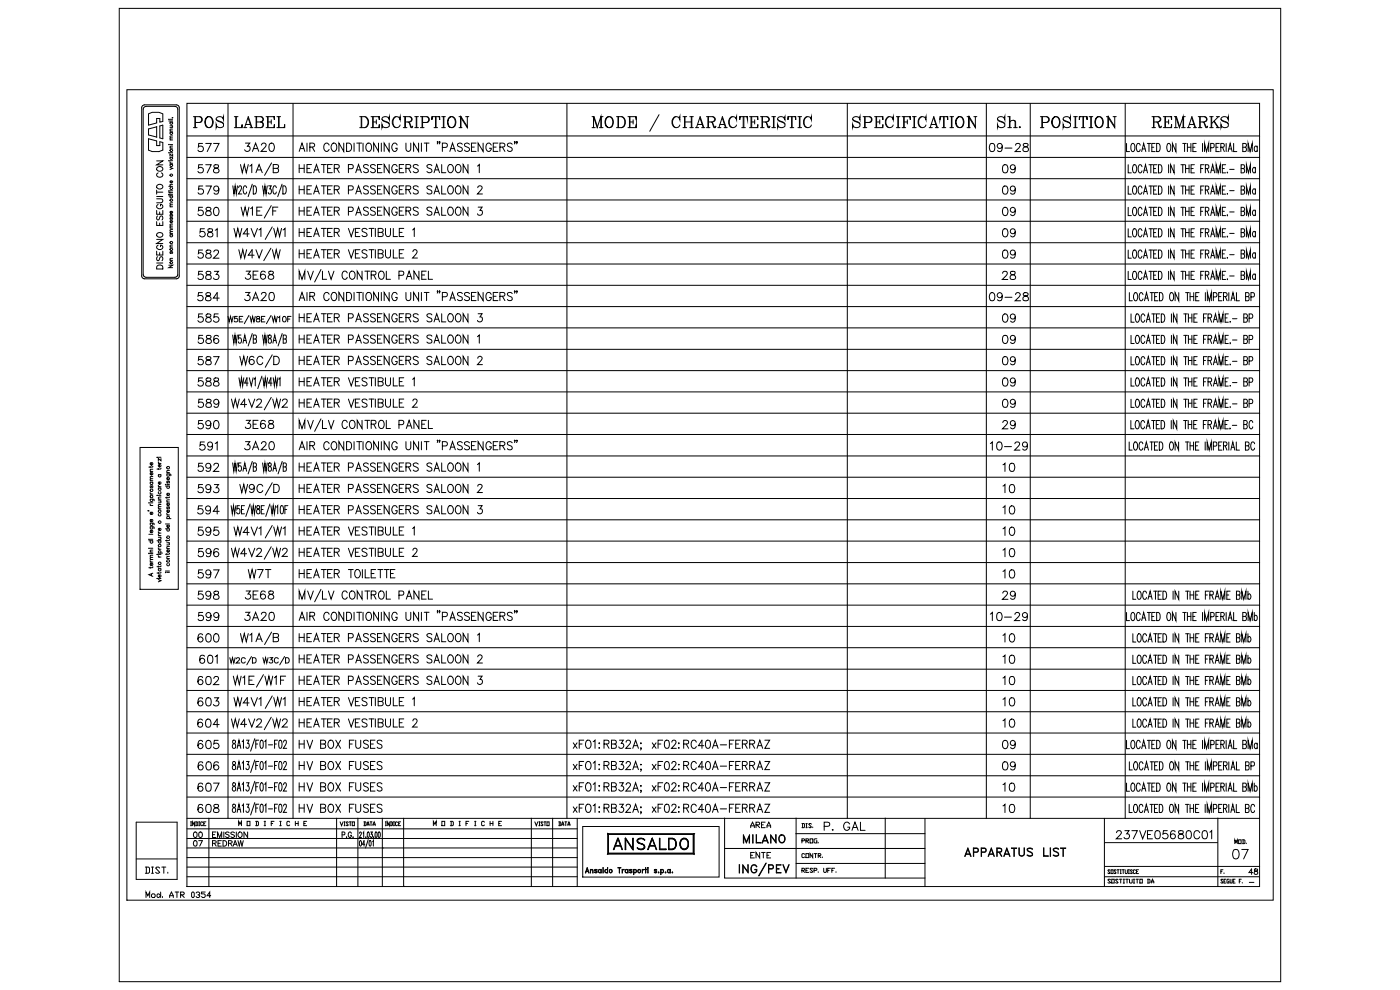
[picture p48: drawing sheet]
<svg xmlns="http://www.w3.org/2000/svg" width="297mm" height="210mm" viewBox="0 0 297 210" stroke-linecap="round" stroke-linejoin="round" font-family="sans-serif">
<g fill="none" stroke="#000" stroke-width=".21">
<path d="M26.9 19h243.2v171.9h-243.2zM30.2 22.4l.4-.2h6.9l.3 .2 .2 .3v35.9l-.2 .4-.3 .1h-6.9l-.3-.1-.2-.4v-35.9zM30.6 22.7l.3-.1h6.3l.5 .4v35.3l-.2 .3-.3 .2h-6.3l-.3-.2-.2-.3v-35.2zM31.5 24.1l.8-.3h1.4l.8 .3v1.7l-.6 .1v-.8h-.7v1l-1.7 .4zM31.5 29.4l1.7 .5v1h.7v-.8l.6 .1v1.6l-.8 .4h-1.4l-.8-.4zM33.2 34.1h1.3l-1.3 .9h1.3M33.2 26.9v2.2M33.3 26.9l-1.8 .5v1.2l1.8 .5M33.3 39.3a.64 .64 0 0 1 .8-.2 .64 .64 0 0 1 .4 .7 .64 .64 0 0 1-.8 .3 .64 .64 0 0 1-.4-.8zM33.3 35.6a.62 .62 0 0 1 .9-.2 .62 .62 0 0 1 .2 .8 .65 .65 0 0 1-.8 .1 .65 .65 0 0 1-.3-.7zM33.5 36.7a.47 .47 0 0 0-.3 .5 .47 .47 0 0 0 .5 .4h.3a.47 .47 0 0 0 .5-.4 .47 .47 0 0 0-.3-.5M33.9 26.7l.6-.2v2.9l-.6-.1z"/>
<path d="M35.8 25.3h.1M35.8 39.5h.8M35.8 25.7h.8M35.8 34.1h.1M35.8 32.4h.1M35.8 30.7h.1M36.1 35.5l.5 .2-.5 .3M36.1 34.3l.2 .3M36.1 34.9h.5M36.1 34.6h.5M36.1 34.1h.5M36.1 33.4h.5"/>
<path d="M36.1 32.4h.5M36.1 31.4h.5M36.1 30.7h.5M36.1 29.7h.5M36.1 28.1h.5M36.1 27.8h.5M36.1 26.7h.5M36.1 25.9h.5M36.1 25.3h.5M36.2 39.7a.25 .25 0 0 0-.1 .4 .25 .25 0 0 0 .4 0 .25 .25 0 0 0 0-.4M36.2 34.9a.25 .25 0 0 0-.1 .3 .25 .25 0 0 0 .4 0 .25 .25 0 0 0 0-.3M36.2 33.4a.25 .25 0 0 0-.1 .3 .25 .25 0 0 0 .4 0 .25 .25 0 0 0 0-.3"/>
<path d="M36.2 28.1a.25 .25 0 0 0-.1 .3 .25 .25 0 0 0 .4 0 .25 .25 0 0 0 0-.3M36.2 25.9a.25 .25 0 0 0-.1 .4 .25 .25 0 0 0 .4 0 .25 .25 0 0 0 0-.4M36.4 26.7l.2 .2-.1 .1-.4 .1M36.5 38.4a.23 .23 0 0 1 0 .3 .23 .23 0 0 1-.3 0 .23 .23 0 0 1 0-.3l.1 .4M36.5 25h.1M36.6 39.1l-.5 .1 .1 .3M36.6 32.7v.4l-.5-.4v.4M36.6 31l-.5 .1 .1 .3M36.6 29.3l-.5 .1 .1 .3M36.6 28.8l-.5 .1 .1 .4M36.6 27.4l-.5 .1 .1 .3M39.7 21.9h227.5v166.1h-227.5z"/>
<path d="M33.2 53.3v.8h1.3v-.8M33.2 50.8h1.3l-1.3 .9h1.3M33.2 47v.8h1.3v-.8M33.2 44.6v.9h1.3v-.9M33.2 42.2h1.2l.1 .3-.1 .4-1.2 .1M33.2 55.8h1.3M33.2 41.7h1.3M33.2 40.8h1.3M33.2 40.3v.9M33.3 56.5a.73 .73 0 0 1 1.2 .1v.5h-1.3zM33.3 49.6a.64 .64 0 0 1 .8-.3 .64 .64 0 0 1 .4 .8 .64 .64 0 0 1-.8 .2 .64 .64 0 0 1-.4-.7zM33.4 54.4l-.2 .3 .1 .5h.4l.3-.6 .4-.2 .1 .3-.1 .6"/>
<path d="M33.4 45.8l-.2 .3 .1 .4 .4 .1 .3-.7 .4-.1 .1 .3-.1 .6M33.5 52a.47 .47 0 0 0-.3 .5 .47 .47 0 0 0 .5 .4h.3a.46 .46 0 0 0 .5-.4 .46 .46 0 0 0-.5-.5v.3M33.5 43.4a.47 .47 0 0 0-.3 .5 .47 .47 0 0 0 .5 .4h.3a.46 .46 0 0 0 .5-.5 .46 .46 0 0 0-.5-.4v.3M33.9 45v.5M33.9 47.3v.5M33.9 53.6v.5M35.8 56.2h.8l-.8 .6h.8M35.8 40.7l.1 .2h.7M35.8 41.5h.8M35.8 41.3h.1M35.8 40.5h.1M36.1 55.2h.5"/>
<path d="M36.1 52.4h.5M36.1 49.8h.5M36.1 49.5h.5M36.1 48.4h.5M36.1 43.9h.5M36.1 41.2h.5M36.1 40.7v.3M36.1 40.5h.5M36.2 53.4l-.1 .1v.2l.4-.3 .1 .1-.1 .3M36.2 49.8a.25 .25 0 0 0-.1 .4 .25 .25 0 0 0 .4 0 .25 .25 0 0 0 0-.4M36.2 46.1l-.1 .2v.2l.4-.4 .1 .2-.1 .2M36.2 45.5l-.1 .1 .1 .3 .2-.4h.1l.1 .3-.1 .1"/>
<path d="M36.2 41.5a.25 .25 0 0 0-.1 .4 .25 .25 0 0 0 .4 0 .25 .25 0 0 0 0-.4M36.5 46.8a.25 .25 0 0 1 0 .4 .25 .25 0 0 1-.3 0 .25 .25 0 0 1 0-.4l.1 .5M36.5 44.8a.25 .25 0 0 1 0 .4 .25 .25 0 0 1-.3 0 .25 .25 0 0 1 0-.4l.1 .5M36.6 54.8l-.5 .1 .1 .3M36.6 52l-.5 .1 .1 .3M36.6 49.1l-.5 .1 .1 .3M36.6 48.7l-.5 .1 .1 .3M36.6 48l-.5 .1 .1 .3M36.6 47.5l-.5 .1v.2l.1 .2M36.6 43.4l-.5 .1 .1 .4M36.6 43l-.5 .1 .1 .3M29.7 94.9h8.1v30.1h-8.1z"/>
<path d="M31.9 98.9v.3M31.9 100h.5M32.3 98.1a.29 .29 0 0 1 .1 .5 .29 .29 0 0 1-.4 0 .29 .29 0 0 1 0-.5l.1 .6M32.4 99.5l-.5 .1 .1 .4M32.4 98.9l-.1 .2h-.7M33.3 97h.1M33.6 97.9l.2 .4M33.6 99.3v.3M33.6 98.3h.5M33.6 97h.5M34 98.5a.28 .28 0 0 1 .1 .4 .28 .28 0 0 1-.4 .1 .28 .28 0 0 1 0-.4l.1-.1v.5M34.1 99.3l-.1 .2h-.7"/>
<path d="M34.1 97.3v.4l-.5-.4v.4M35.9 99.8h-.5l.2 .4M31.4 108.3l.2 .1M31.6 114.7h.8M31.6 113.3h.8M31.6 117.5h.1M31.6 116.3h.1M31.6 114.4h.1M31.6 106.7h.1M31.9 118.9l.2 .3M31.9 111.7l.7 .1 .1 .3M31.9 111h.7l.1 .3"/>
<path d="M31.9 106.9l.2 .3M31.9 105.9h.7l.1 .3M31.9 104.5l.2 .3M31.9 119.2h.5M31.9 118.7h.5M31.9 117.4h.5M31.9 117.1h.5M31.9 116.3h.5M31.9 114.4h.5M31.9 107.2h.5M31.9 106.7h.5M31.9 104.8h.5"/>
<path d="M31.9 102.3h.5M31.9 102h.5M32 114.7a.29 .29 0 0 0-.1 .4 .29 .29 0 0 0 .5 0 .29 .29 0 0 0-.1-.4M32 111.7a.28 .28 0 0 0-.1 .4 .28 .28 0 0 0 .4 0 .28 .28 0 0 0 0-.4M32 111a.28 .28 0 0 0-.1 .4 .28 .28 0 0 0 .4 0 .28 .28 0 0 0 0-.4M32 105.9a.28 .28 0 0 0-.1 .4 .28 .28 0 0 0 .4 0 .28 .28 0 0 0 0-.4M32 103v.5l.2-.4h.2l-.1 .4M32 102.3a.28 .28 0 0 0-.1 .4 .28 .28 0 0 0 .4 0 .28 .28 0 0 0 0-.4M32.3 119.5a.27 .27 0 0 1 .1 .4 .27 .27 0 0 1-.4 0 .27 .27 0 0 1 0-.4l.1 .5M32.3 112.5a.27 .27 0 0 1 .1 .4 .27 .27 0 0 1-.4 0 .27 .27 0 0 1 0-.4l.1 .5M32.3 110.2a.28 .28 0 0 1 .1 .4 .28 .28 0 0 1-.4 0 .28 .28 0 0 1-.1-.4h.2v.5M32.3 108.6a.27 .27 0 0 1 .1 .4 .27 .27 0 0 1-.4 0 .27 .27 0 0 1 0-.4l.1 .5"/>
<path d="M32.3 100.2a.27 .27 0 0 1 .1 .4 .27 .27 0 0 1-.4 0 .27 .27 0 0 1 0-.4l.1 .5M32.4 118.2l-.5 .1 .1 .4M32.4 117.8h-.5l.1 .4M32.4 116.7h-.5l.1 .4M32.4 101.5l-.5 .1 .1 .4M32.4 101.1h-.5l.1 .4M33.3 114.7h.8M33.3 117.6h.1M33.3 105.1h.1M33.6 117.8l.2 .4M33.6 116.2l.2 .3M33.6 113.3l.2 .3"/>
<path d="M33.6 112.8l.2 .3M33.6 102.9l.2 .3M33.6 118.2h.5M33.6 117.6h.5M33.6 117.3h.9M33.6 116.5h.5M33.6 114h.5M33.6 113.6h.5M33.6 113.1h.5M33.6 107.9h.5M33.6 106.2h.5M33.6 105.9h.5"/>
<path d="M33.6 105.1h.5M33.6 103.5h.5M33.6 103.2h.5M33.6 100.7h.5M33.7 117.3a.27 .27 0 0 1 0-.4 .27 .27 0 0 1 .4 0 .27 .27 0 0 1-.1 .4M33.7 114.7a.27 .27 0 0 0 0 .4 .27 .27 0 0 0 .4 0 .27 .27 0 0 0-.1-.4M33.7 109a.27 .27 0 0 0 0 .4 .27 .27 0 0 0 .4 0 .27 .27 0 0 0-.1-.4M33.7 104.3l-.1 .1a.28 .28 0 0 0 .1 .3 .28 .28 0 0 0 .4 0 .28 .28 0 0 0-.1-.4M33.7 103.5a.27 .27 0 0 0 0 .4 .27 .27 0 0 0 .4 0 .27 .27 0 0 0-.1-.4M33.7 100.7l-.1 .1a.28 .28 0 0 0 .1 .3 .28 .28 0 0 0 .4 0 .28 .28 0 0 0-.1-.4M34 114l.1 .4h-.5M34 106.2l.1 .4-.5 .1"/>
<path d="M34 112.1a.27 .27 0 0 1 .1 .4 .27 .27 0 0 1-.4 0 .27 .27 0 0 1 .1-.4v.4M34 102.2a.27 .27 0 0 1 .1 .4 .27 .27 0 0 1-.4 0 .27 .27 0 0 1 .1-.4v.5M34.1 120l-.1 .2h-.7M34.1 107.5h-.5l.2 .4M34.1 107h-.5l.2 .5M34.1 105.4l-.5 .1 .2 .4M35.1 112.2h.8M35.1 111.1h.8M35.1 103.1h.8M35.1 102.8h.1M35.4 108.9l.2 .3M35.4 100.5h.7l.2 .2-.1 .2"/>
<path d="M35.4 118.5h.5M35.4 105.4v.3M35.4 114.5v.3M35.4 117.4v.3M35.4 116.4h.5M35.4 115.1h.5M35.4 110h.9M35.4 109.2h.5M35.4 106.5h.5M35.4 102.8h.5M35.4 100.2h.5M35.5 119.5a.29 .29 0 0 0-.1 .4 .29 .29 0 0 0 .5 0 .29 .29 0 0 0-.1-.4"/>
<path d="M35.5 112.2a.28 .28 0 0 0 0 .4 .28 .28 0 0 0 .4 0 .28 .28 0 0 0-.1-.4M35.5 110a.28 .28 0 0 1 0-.4 .28 .28 0 0 1 .4 0 .28 .28 0 0 1-.1 .4M35.5 107.5l-.1 .4h.2l.2-.4v.4M35.5 103.1a.28 .28 0 0 0 0 .4 .28 .28 0 0 0 .4 0 .28 .28 0 0 0-.1-.4M35.5 102v.5l.2-.4h.2l-.1 .4M35.5 100.5a.28 .28 0 0 0 0 .4 .28 .28 0 0 0 .4 0 .28 .28 0 0 0-.1-.4M35.8 115.1l.1 .4-.5 .1M35.8 116.6a.27 .27 0 0 1 .1 .4 .27 .27 0 0 1-.4 0 .27 .27 0 0 1 .1-.4v.5M35.8 111.4a.28 .28 0 0 1 .1 .4 .28 .28 0 0 1-.4 0 .28 .28 0 0 1 0-.4h.1v.5M35.8 108.2a.27 .27 0 0 1 .1 .4 .27 .27 0 0 1-.4 0 .27 .27 0 0 1 .1-.4v.5M35.8 106.7a.27 .27 0 0 1 .1 .4 .27 .27 0 0 1-.4 0 .27 .27 0 0 1 .1-.4v.5M35.8 104.6a.29 .29 0 0 1 .1 .4 .29 .29 0 0 1-.4 0 .29 .29 0 0 1 .1-.4v.5"/>
<path d="M35.8 101.3a.28 .28 0 0 1 .1 .4 .28 .28 0 0 1-.4 0 .28 .28 0 0 1 0-.4h.1v.5M35.9 118l-.5 .1 .2 .4M35.9 117.3l-.1 .3h-.7M35.9 115.9l-.5 .1 .2 .4M35.9 114.5l-.1 .2h-.7M35.9 106l-.5 .1 .2 .4M35.9 105.4l-.1 .2h-.7M31.9 120.3v.3M32.1 121.7v.4M32.4 121.6l-.8 .3 .8 .4M32.4 120.2l-.1 .2h-.7M33.3 122.7h.1"/>
<path d="M33.6 122.9l.5 .3-.5 .2M33.6 122.7h.5M33.6 120v.3M33.6 121.4v.3M33.6 120.6h.5M33.7 120.6l-.1 .1a.28 .28 0 0 0 .1 .4 .28 .28 0 0 0 .4-.1 .28 .28 0 0 0-.1-.4M34 121.9a.27 .27 0 0 1 .1 .4 .27 .27 0 0 1-.4 0 .27 .27 0 0 1 .1-.4v.5M34.1 121.4l-.1 .1h-.7M35.1 121.5h.1M35.1 121.1h.8M35.4 121.4h.5M28.9 174.4h8.7v12.1h-8.7z"/>
<path d="M39.7 175.8h82.7M39.7 177.8h82.7M39.7 179.9h82.7M39.7 173.6h227.4M40.4 174.3h.2M40.4 175.1h.2M40.5 174.3v.8M41.2 176.5h.2a.61 .61 0 0 1 .4 .6 .61 .61 0 0 1-.4 .5l-.3-.2-.1-.3zM41.3 174.3v.8l-.4-.8v.8M41.5 174.3l.4 .2v.5l-.4 .1M41.6 174.3v.8M42.2 174.3h.2"/>
<path d="M42.2 175.1h.2M42.3 174.3v.8M42.3 176.5a.52 .52 0 0 1 .6 .6 .52 .52 0 0 1-.6 .5l-.1-.5zM43 174.5l-.1-.2-.3 .2 .1 .6 .3-.1M43.2 174.7h.2M43.7 174.3h-.5v.8h.5M44.3 173.5v14.5M45.1 177h.4M45.8 176.5h-.7v1.1h.7M46.1 177.6v-1.1l.5 1.1 .4-1.1v1.1M47.5 176.5v1.1M48.6 176.6l-.2-.1-.6 .1 .2 .3 .6 .4-.2 .3-.6-.1"/>
<path d="M49.7 176.6l-.2-.1-.5 .1 .1 .3 .6 .4-.2 .3-.5-.1M50.1 176.5v1.1M50.6 176.6a.54 .54 0 0 1 .8 .4 .54 .54 0 0 1-.6 .6l-.3-.4zM50.6 175.1v-.9l.3 .6 .3-.6v.9M52.4 174.2h.6v.9h-.6zM52.5 176.5v1.1l-.7-1.1v1.1M54.2 174.2h.5l.1 .2v.6l-.6 .1M54.4 174.2v.9M56 175.1h.3M56 174.2h.3M56.2 174.2v.9M57.5 174.7h.4"/>
<path d="M58.1 174.2h-.6v.9M59.3 175.1h.4M59.3 174.2h.4M59.5 174.2v.9M61.5 174.4l-.2-.2h-.3l-.1 .2v.6l.1 .1 .5-.1M62.7 174.7h.6M62.7 174.2v.9M63.3 174.2v.9M64.5 174.7h.3M65.1 174.2h-.6v.9h.6M71.4 173.5v14.5M72.1 174.3l.4 .8 .3-.8"/>
<path d="M72.6 177.1l.5-.1v-.4l-.5-.1v1.1M73 174.3h.2M73 175.1h.2M73.1 174.3v.8M73.5 177.5h.1M73.9 174.5l-.1-.2-.4 .2 .5 .5-.1 .1-.4-.1M74.1 174.3h.4M74.3 174.3v.8M74.5 176.8a.35 .35 0 0 0-.4-.3 .35 .35 0 0 0-.2 .4v.3a.35 .35 0 0 0 .3 .4 .35 .35 0 0 0 .3-.4h-.2M74.7 174.3h.5v.8h-.5zM74.9 177.5h.1M75.9 173.5v14.5"/>
<path d="M76.3 176.8l.1-.3 .3 .2-.5 .9h.5M77 176.7l.2-.2v1.1M77.2 174.3l.4 .2v.5l-.4 .1M77.3 174.3v.8M77.6 177.5h.1M77.9 175.1l.2-.8 .2 .8M77.9 174.9h.4M78 176.5h.1a.8 .8 0 0 1 0 1.1l-.2-.5zM78.5 174.3h.4M78.6 176.5h.4l-.2 .4a.31 .31 0 0 1 .2 .4 .31 .31 0 0 1-.4 .2v-.1M78.7 174.3v.8M79.1 175.1l.3-.8 .2 .8"/>
<path d="M79.1 174.9h.5M79.3 177.5h.1M79.7 176.5a.73 .73 0 0 1 0 1.1l-.1-.5zM80.3 176.5h.1a.73 .73 0 0 1 0 1.1l-.2-.2zM81.1 179.9h.1M81.1 173.5v14.5M81.7 174.3h.3M81.7 175.1h.3M81.8 174.3v.8M82.6 174.3v.8l-.4-.8v.8M82.8 174.3l.5 .2v.5l-.5 .1M82.9 174.3v.8"/>
<path d="M83.5 174.3h.2M83.5 175.1h.2M83.6 174.3v.8M84.3 174.5l-.1-.2-.3 .2 .1 .6 .3-.1M84.6 174.7h.2M85 174.3h-.4v.8h.4M85.6 173.5v14.5M91.9 175.1v-.9l.4 .6 .2-.6v.9M93.7 174.2h.6v.9h-.6zM95.5 174.2h.5l.2 .2v.6l-.7 .1M95.7 174.2v.9M97.4 175.1h.2"/>
<path d="M97.4 174.2h.2M97.5 174.2v.9M98.8 174.7h.4M99.4 174.2h-.6v.9M100.7 175.1h.3M100.7 174.2h.3M100.8 174.2v.9M102.8 174.4l-.2-.2h-.3l-.1 .2v.6l.1 .1 .5-.1M104 174.7h.6M104 174.2v.9M104.6 174.2v.9M105.8 174.7h.3"/>
<path d="M106.4 174.2h-.6v.9h.6M112.7 173.5v14.5M113.5 174.3l.3 .8 .3-.8M114.3 174.3h.2M114.3 175.1h.2M114.4 174.3v.8M115.2 174.5l-.1-.2-.3 .2 .4 .5-.1 .1-.3-.1M115.4 174.3h.4M115.6 174.3v.8M116 174.3h.5v.8h-.5zM117.2 173.5v14.5M118.5 174.3l.5 .2v.5l-.5 .1"/>
<path d="M118.6 174.3v.8M119.2 175.1l.2-.8 .2 .8M119.2 174.9h.4M119.8 174.3h.5M120 174.3v.8M120.5 175.1l.2-.8 .2 .8M120.5 174.9h.4M122.4 173.6v14.4M130.5 179.4h1.2M130.5 179.5h1.2M130.6 179.3h1M131 177.8h.2l.8 2.4-.9-2.2-.9 2.2h-.1z"/>
<path d="M132.6 177.8h.2l1.4 2.2v-2.2h.1v2.4h-.1l-1.4-2.2v2.2h-.2zM134.3 177.8v2.4l-1.6-2.4v2.4M136.7 178.2l-.6-.3h-.4a.38 .38 0 0 0-.4 .3 .38 .38 0 0 0 .1 .4l.8 .4a.66 .66 0 0 1 .6 .9 .66 .66 0 0 1-1.1 .3l-.5-.3M136.7 178.2l-.5-.4-.6 .1a.48 .48 0 0 0-.4 .5 .48 .48 0 0 0 .4 .4l.5 .2a.62 .62 0 0 1 .6 .8 .62 .62 0 0 1-1 .3l-.5-.3M136.8 178.2a.89 .89 0 0 0-.9-.4 .89 .89 0 0 0-.7 .6l.4 .4a1.3 1.3 0 0 1 1.2 .7v.4a1.02 1.02 0 0 1-1.6 0M136.8 178.2l-.6-.4a.63 .63 0 0 0-.8 .1 .63 .63 0 0 0-.1 .8l.8 .4a.54 .54 0 0 1 .5 .7 .54 .54 0 0 1-.7 .3l-.7-.2M136.8 178.2h-.1M137.8 179.4h1.1M137.8 179.5h1.1M137.8 179.3h1.1M138.3 177.8l1 2.4-.9-2.2-.9 2.2h-.1zM139.9 177.8l.1 2.3h1.3v.1h-1.4z"/>
<path d="M139.9 177.8v2.4h1.4M141.8 177.8h.9a1.31 1.31 0 0 1 .7 1.2 1.31 1.31 0 0 1-.7 1.2h-.9zM141.8 177.9h.9a1.23 1.23 0 0 1 .7 1.1 1.23 1.23 0 0 1-.7 1.1h-.9M141.9 177.8h.8a1.29 1.29 0 0 1 .8 1.2 1.29 1.29 0 0 1-.8 1.2h-.8zM141.9 177.9h.8a1.2 1.2 0 0 1 .6 1.1 1.2 1.2 0 0 1-.6 1.1h-.8zM144.5 178.2a.87 .87 0 0 1 1-.4 .87 .87 0 0 1 .5 .9 1.02 1.02 0 0 1-.2 1.2 1.02 1.02 0 0 1-1.1 .2 1.46 1.46 0 0 1-.2-1.9zM144.6 178.1a.97 .97 0 0 1 1.2 0 .97 .97 0 0 1 .2 1.1 .92 .92 0 0 1-1 1 .92 .92 0 0 1-.7-1.2zM144.6 178.1a.9 .9 0 0 1 1.1 0 .9 .9 0 0 1 .3 1 .89 .89 0 0 1-.9 1 .89 .89 0 0 1-.8-1.1l.1-.5zM144.6 178.1a.87 .87 0 0 1 1.1 .1 .87 .87 0 0 1 .2 1 .82 .82 0 0 1-.9 .9 .82 .82 0 0 1-.6-1.1zM153.7 173.5v12.7h42.5M153.7 180h42.5M157.7 177.1l.6 1.5 .7-1.5v1.7l-.1-1.3-.6 1.3-.5-1.3-.1 1.3z"/>
<path d="M159.2 175.6v-.4l.4-.8 .4 .8v.4M159.2 175.2h.8M159.7 177.1v1.7zM160.4 175h.6l.1-.4-.1-.2h-.6v1.2M160.4 177.1l.1 1.6 .9 .1h-1zM160.6 175l.5 .6M161.5 175h.4M161.8 178.4h1M161.9 178.3h.8M162.3 177.1l.7 1.7-.7-1.5-.7 1.5zM162.3 174.4h-.8v1.2h.8M162.7 175.6v-.4l.4-.8 .4 .8v.4"/>
<path d="M162.7 175.2h.8M163.5 177.1l1 1.5 .1-1.5v1.7l-1.1-1.5v1.5zM165.5 177.1a.81 .81 0 0 1 1.1 .8 .81 .81 0 0 1-1.1 .8l-.3-.6 .1-.6zM165.5 177.2a.61 .61 0 0 1 .9 .5 .75 .75 0 0 1-.5 1 .83 .83 0 0 1-.7-.6 .83 .83 0 0 1 .3-.9zM168.8 176.8h27.4M168.9 173.5v12.7M170.1 174.7l.6 .1v.6l-.6 .2M170.1 178.3h.4l.2-.2-.6-.2v.9M170.3 174.7v.9M171 178.3h.4l.2-.2-.6-.2v.9M171 175.6h.2M171 174.7h.2"/>
<path d="M171.1 174.7v.9M171.1 178.3l.5 .5M171.8 177.9h.6v.9h-.6zM172.1 174.8l-.1-.1-.4 .1 .5 .6-.1 .2-.4-.2M172.4 175.4v.2M173.3 177.9l-.6 .2v.6l.6 .1v-.5h-.2M173.6 178.7v.1M174.8 175.3l1.1-.2v-.6l-1.1-.1v1.7M176.7 175.9v.2v-.1M180.2 174.8a.66 .66 0 0 0-.7-.4 .66 .66 0 0 0-.5 .6v.4a.64 .64 0 0 0 .6 .7 .64 .64 0 0 0 .6-.7h-.4M180.7 176.1l.7-1.7 .6 1.7M181 175.5h.8"/>
<path d="M182.5 174.4v1.7h1M187.8 173.5v12.7M196.2 173.7v14.3M205.3 179.9l.7 1.7-.7-1.5-.7 1.5zM210.3 179.9l.6 1.7-.6-1.5-.7 1.5zM213.6 179.9l.6 1.7-.6-1.5-.7 1.5zM214.6 179.9l1.1 .1zM215.1 180v1.6l.1-1.6M216.1 179.9l.1 1.2a.53 .53 0 0 0 .5 .4 .53 .53 0 0 0 .5-.4v-1.2l.1 1.2a.59 .59 0 0 1-.6 .5 .59 .59 0 0 1-.6-.5zM221.4 179.9v1.6l1 .1h-1zM222.8 179.9v1.7zM225 179.9l1.1 .1z"/>
<path d="M225.5 180v1.6l.1-1.6M234.3 173.6v14.4M234.4 178.7h23.9M236.9 176.6l.3-.4 .5 .1 .2 .2-.3 .6-.8 .8h1.1M238.6 176.2h.9l-.5 .7a.58 .58 0 0 1 .6 .8 .58 .58 0 0 1-1 .1l-.2-.2M240.1 176.2h1.2l-.9 1.7M241.8 176.2l.6 1.7 .7-1.7M243.4 177h.7M244.5 176.2h-1.1v1.7h1.1M245.2 176.3a.61 .61 0 0 1 .9 .2v.4a.75 .75 0 0 1-.5 1h-.1a1.11 1.11 0 0 1-.3-1.6zM247.6 176.2h-.8l-.1 .7a.62 .62 0 0 1 .9 0 .62 .62 0 0 1-.1 .9 .62 .62 0 0 1-.9-.2M249.3 176.4a.52 .52 0 0 0-.8-.1 1 1 0 0 0 .3 1.6 .53 .53 0 0 0 .6-.5 .53 .53 0 0 0-.6-.5 .53 .53 0 0 0-.5 .5"/>
<path d="M250.1 176.3a.38 .38 0 0 0 .2 .6 .69 .69 0 0 1 .8 .7 .59 .59 0 0 1-.7 .3 .59 .59 0 0 1-.4-.7l.8-.3a.38 .38 0 0 0 .1-.6zM251.8 176.3a.58 .58 0 0 1 .9 .2v.4a.75 .75 0 0 1-.5 1h-.1a1.11 1.11 0 0 1-.3-1.6zM254.5 176.6a.63 .63 0 0 0-.7-.4 .63 .63 0 0 0-.5 .7 .7 .7 0 0 0 .2 .9 .7 .7 0 0 0 1-.3M255.2 176.3a.56 .56 0 0 1 .8 .2 .82 .82 0 0 1 .1 1 .82 .82 0 0 1-.9 .3l-.2-.6 .1-.7zM256.6 176.5l.4-.3v1.7M258.3 173.5v14.5M261.9 178.9v-.8l.3 .6 .3-.6v.8M262.7 178.1h.6v.8h-.6zM263.6 178.1l.5 .2v.5l-.5 .1M263.7 178.1v.8M264.4 178.8v.1M28.9 182.2h8.7"/>
<path d="M30.8 183.9h.7l.2 .2v.9l-.2 .2h-.7M31 190.4v-1.2l.4 .8 .3-.8v1.2M31 183.9v1.3M32.1 183.9h.5M32.1 185.2h.5M32.3 189.6h.4l.2 .2v.4l-.2 .2h-.4l-.2-.2zM32.3 183.9v1.3M33.5 189.6h.2l.4 .4-.4 .4-.4-.2zM33.9 184.1l-.2-.2h-.5l-.2 .2 .9 .9-.2 .2h-.5l-.2-.2M34.1 189.2v1.2M34.3 183.9h.9M34.5 190.2v.2"/>
<path d="M34.7 183.9v1.3M35.6 185v.2M36 190.4v-.4l.4-.8 .4 .8v.4M36 190h.8M37.1 189.2h.8M37.5 189.2v1.2M38.3 189.8h.6l.2-.4-.2-.2h-.6v1.2M38.5 189.8l.6 .6M39.7 186h82.7M39.7 181.9h82.7M39.7 183.9h82.7M40.8 189.2l.4 .2v.8l-.2 .2-.4-.2v-.8z"/>
<path d="M41.6 189.4l.2-.2h.4l.2 .4-.4 .2M42.2 189.8l.2 .2-.2 .4h-.4l-.2-.2M43.5 189.2h-.7v.4h.5l.2 .2v.4l-.2 .2h-.4l-.1-.2M44.7 190h-.8l.6-.8v1.2M85.6 188h.1M130.2 180.2l.9-2.4 .9 2.4M137.4 180.2l1-2.4 .8 2.4M139.9 180.1h1.4M156.8 183.4l.1 1.8zM157.6 183.4l1 1.5 .1-1.5v1.8l-1-1.5-.1 1.5zM159.2 181.4h.4M159.5 183.7a.61 .61 0 0 1 .6-.3 .61 .61 0 0 1 .4 .4 .61 .61 0 0 0-.6-.3 .61 .61 0 0 0-.5 .6l.1 .7 .3 .3 .5-.1 .1-.5-.3-.1h.4a.64 .64 0 0 1-.5 .8 .64 .64 0 0 1-.7-.7z"/>
<path d="M160 180.8h-.8v1.2h.8M161.1 180.8v1.2l-.7-1.2v1.2M161.5 180.8h.8M161.9 180.8v1.2M162.5 183.1l-1.6 2.7zM162.7 181.4h.4M163.1 184.2h.8a.43 .43 0 0 0-.1-.7h-.7l-.1 1.7v-1.8l.9 .1 .2 .2-.2 .5-.8 .1M163.5 180.8h-.8v1.2h.8M164.7 183.4h1l-1 .1v1.6l1 .1h-1zM164.7 184.2h.5l-.5 .1M166.1 183.4l.6 1.5 .7-1.5-.7 1.8zM168.9 183.1h27.3"/>
<path d="M170.1 184.6h.4l.2-.3-.6-.1v.8M170.3 184.6l.4 .4M170.7 181.2l-.2-.1-.4 .1v.6l.2 .1 .4-.1M171 181.1h.6v.8h-.6zM171 184.6h.2M171.6 184.2h-.6v.8h.6M172.4 181.1v.8l-.6-.8v.8M172.4 184.3l-.1-.1-.5 .1 .6 .6-.1 .1-.5-.1M172.7 184.6h.4l.2-.3-.6-.1v.8M172.7 181.1h.6M173 181.1v.8M173.6 181.5h.4l.1-.3-.5-.1v.8"/>
<path d="M173.6 184.9v.1M173.7 181.5l.4 .4M174.4 181.8v.1M174.7 184.2v.7l.2 .1 .4-.1v-.7M175.6 184.6h.3M176.2 184.2h-.6v.8M176.5 184.6h.2M177.1 184.2h-.6v.8M177.3 184.9v.1M204.8 181.2h1M204.9 181.1h.8M206.6 180.7h.6a.43 .43 0 0 0 .2-.7h-.8l-.1 1.6v-1.7h.7l.3 .1v.5l-.1 .2-.8 .1"/>
<path d="M208.2 180.7h.7a.43 .43 0 0 0 .2-.7h-.9l-.1 1.6v-1.7h.8l.2 .1 .1 .5-.1 .2-.9 .1M209.8 181.2h1M209.9 181.1h.8M211.5 180.7l.8-.1v-.6h-.8v1.6v-1.7h.6l.3 .1v.6l-.9 .2M211.9 180.8l.6 .8-.5-.8M213.1 181.2h1M213.2 181.1h.8M217.9 180.1a.77 .77 0 0 1 1.1 0l-.4-.1-.6 .1 .1 .4 .5 .2a.49 .49 0 0 1 .3 .8 .8 .8 0 0 1-1-.1l.4 .1 .7-.1-.1-.4-.8-.5zM223.4 180.1a.77 .77 0 0 1 1.2 0l-.4-.1-.7 .1 .1 .4 .7 .3a.46 .46 0 0 1 .1 .7 .8 .8 0 0 1-1-.1l.4 .1 .7-.1-.1-.4-.8-.5zM234.4 186h32.7M234.4 183.8h32.8M235.4 184.6l-.3-.1-.1 .1 .4 .6-.1 .1-.3-.1"/>
<path d="M235.6 186.6l-.4-.1-.2 .1 .6 .6h-.6M235.7 184.5h.4v.8h-.4zM235.8 186.5h.6v.8h-.6zM236.7 184.6l-.1-.1-.3 .1 .4 .6-.1 .1-.3-.1M237 184.5h.4M237.2 186.6l-.1-.1-.5 .1 .6 .6h-.6M237.2 184.5v.8M237.5 186.5h.5M237.6 184.5h.2M237.6 185.3h.2M237.7 184.5v.8M237.7 186.5v.8"/>
<path d="M238.1 184.5h.4M238.3 186.5h.2M238.3 184.5v.8M238.3 187.3h.2M238.4 186.5v.8M238.7 184.5l.1 .8 .3-.1v-.7M238.8 186.5h.6M239.1 186.5v.8M239.4 184.5h.2M239.4 185.3h.2M239.5 184.5v.8M239.6 186.5v.7l.1 .1 .5-.1v-.7"/>
<path d="M240.2 184.6l-.3-.1-.1 .1 .4 .6-.1 .1-.3-.1M240.4 186.5h.3M240.4 187.3h.3M240.6 186.5v.8M240.9 184.6l-.1-.1-.4 .1 .1 .7 .4-.1M241 186.5h.5M241.1 184.9h.2M241.2 186.5v.8M241.5 184.5h-.4v.8h.4M241.8 186.5h.5v.8h-.5zM243.4 186.5l.5 .1v.6l-.5 .1M243.5 186.5v.8"/>
<path d="M244.2 187.3l.3-.8 .3 .8M244.2 187.1h.6M259 184.9h.2M259.4 186.6l-.1-.1-.3 .1 .4 .6h-.4M259.4 184.5h-.4v.8M259.6 186.9h.3M259.6 185.2v.1M260.1 186.5h-.5v.8h.5M260.7 186.5l-.4 .1 .1 .7h.3l-.1-.4M260.9 186.5l.2 .8 .3-.1v-.7M261.6 186.9h.2M261.8 180.2a.72 .72 0 0 1 .9 .4 1.01 1.01 0 0 1-.6 1.6 1.08 1.08 0 0 1-.5-1.6z"/>
<path d="M262 186.5h-.4v.8h.4M262.9 186.9h.2M263.3 186.5h-.4v.8M263.4 180.2h1.4l-1 2M263.5 187.2v.1M265 187.2h1M265.7 185.1h-.8l.6-.8v1.2M266.1 184.3v.4l.5 .1 .2 .3a.37 .37 0 0 1-.5 .4 .37 .37 0 0 1-.1-.7l.5-.1 .1-.3z"/>
<circle cx="36.3" cy="37.1" r=".26"/>
<circle cx="36.3" cy="31.9" r=".27"/>
<circle cx="36.3" cy="55.7" r=".26"/>
<circle cx="36.3" cy="42.5" r=".26"/>
<circle cx="36.3" cy="52.9" r=".27"/>
<circle cx="36.3" cy="51.4" r=".27"/>
<circle cx="35.7" cy="99.2" r=".29"/>
<circle cx="32.1" cy="105.3" r=".29"/>
<circle cx="32.1" cy="104" r=".29"/>
<circle cx="33.9" cy="110.8" r=".28"/>
<circle cx="33.9" cy="115.7" r=".29"/>
<circle cx="33.9" cy="108.4" r=".29"/>
<circle cx="33.9" cy="119.5" r=".29"/>
<circle cx="35.7" cy="113.9" r=".29"/>
<circle cx="35.7" cy="119" r=".29"/>
</g>
<g fill="#fff" stroke="#000" stroke-width=".21">
<path d="M147 177l.2-.2v4.4l-.2-.2z"/>
<path d="M129.1 181h17.9l.2 .2h-18.3z"/>
<path d="M128.9 176.8l.2 .2v4l-.2 .2z"/>
<path d="M128.9 176.8h18.3l-.2 .2h-17.9z"/>
</g>
<g fill="none" stroke="#000" stroke-width=".21">
<path d="M25.3 1.8h246.4v206.4h-246.4zM39.7 28.8h227.5M39.7 33.4h227.5M39.7 37.9h227.5M41 24.7h1.3a.62 .62 0 0 1 .6 .7 .62 .62 0 0 1-.6 .6h-.8M41 27.1h.8M41.3 24.7v2.4M41.5 24.7v2.4M42.3 24.7a.64 .64 0 0 1 .5 .7 .64 .64 0 0 1-.5 .6M43 34.9h-.8l-.1 .8a.61 .61 0 0 1 .9 0 .61 .61 0 0 1-.1 .9 .61 .61 0 0 1-.9-.3M43 30.4h-.8l-.1 .8a.61 .61 0 0 1 .9 0 .61 .61 0 0 1-.1 .9 .61 .61 0 0 1-.9-.3M43 39.5h-.8l-.1 .7a.61 .61 0 0 1 .9 0 .61 .61 0 0 1-.1 .9 .61 .61 0 0 1-.9-.2"/>
<path d="M43.6 34.9h1.2l-.8 1.8M43.6 30.4h1.2l-.8 1.8M43.7 39.5h1.1l-.8 1.7M44.2 24.7a1.28 1.28 0 0 0-.8 1.2 1.28 1.28 0 0 0 .8 1.2 1.17 1.17 0 0 0 1-1.2 1.17 1.17 0 0 0-1-1.2 1.37 1.37 0 0 0 0 2.4M44.4 24.7a1.37 1.37 0 0 1 0 2.4M45.3 30.4h1.2l-.9 1.8M45.5 35a.35 .35 0 0 0 .1 .6 .69 .69 0 0 1 .9 .7 .59 .59 0 0 1-.8 .4 .59 .59 0 0 1-.3-.8l.7-.3a.38 .38 0 0 0 .2-.6zM45.9 25.3l1.3 .7 .2 .3v.5a.88 .88 0 0 1-.9 .3 .88 .88 0 0 1-.6-.7v.7l.1-.3M47.3 25.1l.1-.4v.7a.8 .8 0 0 0-.7-.7 .8 .8 0 0 0-.8 .6 1.58 1.58 0 0 0 1.3 .8l.2 .2M48.4 21.9v151.7M49.4 39.4l.2 1.7 .3-1.7 .2 1.7 .3-1.7M49.7 27.1h1.7v-.7l-.1 .7"/>
<path d="M49.7 24.7h.8M50 24.7v2.4M50.1 24.7v2.4M50.6 39.8l.2-.4 .4 .2v.5l-.6 1h.7M51 34.9l.4 1.7 .4-1.7 .4 1.7 .5-1.7M51.7 27.1h.7M51.9 27.1l.8-2.4 .7 2.4M52.1 30.4h.9l-.5 .6a.58 .58 0 0 1 .5 .9 .58 .58 0 0 1-1 0l-.1-.1M52.1 26.4h1M52.3 39.8l-.2-.4a1.04 1.04 0 0 0-.3 1.7h.4l.1-.4M52.7 25.1l.6 2M53 35.2l.4-.3v1.7"/>
<path d="M53 27.1h.7M53.5 39.1l-.9 2.6M53.6 32.1l.6-1.7 .7 1.7M53.7 39.4h.3a1.18 1.18 0 0 1 0 1.7h-.3zM53.8 31.5h.8M54 24.7l1.7 .1a.55 .55 0 0 1 0 .9l-.4 .2M54.3 36.6l.7-1.7 .6 1.7M54.3 24.7v2.4M54.4 25.9l1.3 .1a.61 .61 0 0 1 .2 .6 .61 .61 0 0 1-.6 .5h-1.3M54.4 24.7v2.4M54.5 36h.9M55.3 24.7l.3 .1a.58 .58 0 0 1 .2 .6 .58 .58 0 0 1-.5 .5"/>
<path d="M55.3 25.9a.61 .61 0 0 1 .5 .6 .61 .61 0 0 1-.5 .6M55.5 30.8l.3-.4h.3l.3 .3-.2 .6-.8 .8h1.2M55.7 39.4l.3 1.7 .2-1.7 .2 1.7 .3-1.7M56.4 24.7h1.8v.7l-.1-.7M56.4 27.1h1.8v-.7l-.1 .7M56.8 24.7v2.4M56.9 25.9h.6M56.9 24.7v2.4M57 39.4h.5l-.3 .7a.58 .58 0 0 1 .4 .5 .58 .58 0 0 1-.5 .5l-.2-.3M57.3 30.5a.51 .51 0 0 1 .8 .2 .8 .8 0 0 1 .1 1 .8 .8 0 0 1-.9 .3l-.2-.2a1.44 1.44 0 0 1 .2-1.3zM57.5 25.4v.9M57.6 34.6l-1.5 2.6"/>
<path d="M58 35.7h.7a.46 .46 0 0 1 .4 .5 .46 .46 0 0 1-.4 .4h-.7v-1.7l1 .1 .1 .4-.4 .3M58.6 39.8l-.2-.4a.95 .95 0 0 0-.4 1.5l.2 .2a.38 .38 0 0 0 .4-.4M58.7 27.1h1.7v-.7l-.1 .7M58.7 24.7h.8M59.1 24.7v2.4M59.2 24.7v2.4M59.8 39.1l-.9 2.6M60 39.4a.89 .89 0 0 1 .8 .6 .89 .89 0 0 1-.2 .9l-.2 .2h-.4zM62.2 21.9v151.7M63.5 32.1l.6-1.7 .6 1.7M63.5 34.9v1.7M63.5 39.4v1.7"/>
<path d="M63.5 35.7h1M63.7 31.5h.8M64.5 34.9v1.7M64.5 39.4v1.7M65.1 30.4v1.7M65.1 35.7h.6M65.7 31.2l.9-.1 .1-.3v-.3l-.3-.1h-.7v1.7M66.1 34.9h-1v1.7h1M66.1 39.4h-1v1.7h1M66.2 31.2l.5 .9M66.5 36.6l.6-1.7 .6 1.7M66.7 36h.8"/>
<path d="M68.2 34.9h1M68.2 39.4h1M68.7 34.9v1.7M68.7 39.4v1.7M69.5 35.7h.6M69.8 30.8a.58 .58 0 0 0-.7-.4 .58 .58 0 0 0-.4 .6v.4a.58 .58 0 0 0 .4 .7 .58 .58 0 0 0 .7-.4M70.4 30.6l.2-.1a.59 .59 0 0 1 .6 0 .59 .59 0 0 1 .2 .5v.4a.61 .61 0 0 1-.6 .7 .61 .61 0 0 1-.6-.7zM70.5 34.9h-1v1.7h1M70.5 39.4h-1v1.7h1M70.9 35.7l.9-.1 .2-.2-.1-.4-1-.1v1.7M71.4 35.7l.6 .9M72.9 30.4v1.7l-1-1.7v1.7"/>
<path d="M73.5 30.4a.9 .9 0 0 1 1.1 .8 .9 .9 0 0 1-1.1 .9zM73.9 35.8l.9-.1 .1-.2v-.5l-1-.1v1.7M75.1 30.4v1.7M75.5 36.6l.6-1.7 .6 1.7M75.7 30.4h1M75.7 36h.7M76.2 30.4v1.7M76.3 24.7h1.1a1.24 1.24 0 0 1 .8 1.2 1.24 1.24 0 0 1-.8 1.2h-1.1M76.6 24.7v2.4M76.7 24.7v2.4M77 30.4v1.7M77.4 24.7a1.32 1.32 0 0 1 0 2.4"/>
<path d="M77.8 30.6a.58 .58 0 0 1 .7-.2 .58 .58 0 0 1 .3 .6v.4a.61 .61 0 0 1-.6 .7 .61 .61 0 0 1-.6-.7zM78.1 35.2a.51 .51 0 0 0-.6-.3 .51 .51 0 0 0-.3 .6l.8 .4 .1 .5a.63 .63 0 0 1-1 0M78.1 39.7a.51 .51 0 0 0-.6-.3 .51 .51 0 0 0-.3 .6l.8 .4 .1 .5a.63 .63 0 0 1-1 0M78.7 24.7h1.8v.7l-.1-.7M78.7 27.1h1.8v-.7l-.1 .7M79.1 24.7v2.4M79.2 24.7v2.4M79.2 25.9h.6M79.6 35.2a.56 .56 0 0 0-.5-.3 .56 .56 0 0 0-.5 .4l.3 .3 .7 .4v.4a.62 .62 0 0 1-1 0M79.6 39.7a.56 .56 0 0 0-.5-.3 .56 .56 0 0 0-.5 .4l.3 .4 .7 .3v.4a.62 .62 0 0 1-1 0M79.8 25.4v.9M80.1 35.7h.6"/>
<path d="M80.3 30.4v1.7l-1-1.7v1.7M80.9 30.4v1.7M81 25.3l.5 .3a1.3 1.3 0 0 1 1.1 .7v.5a.88 .88 0 0 1-.9 .3 .88 .88 0 0 1-.7-.7v.7l.1-.3M81 34.9h-.9v1.7h.9M81 39.4h-.9v1.7h.9M82.5 25.1l.1-.4v.7a.8 .8 0 0 0-.7-.7 .8 .8 0 0 0-.9 .6l.2 .3 1.4 .7M82.5 30.4v1.7l-1-1.7v1.7M82.5 34.9v1.7l-1-1.7v1.7M82.5 39.4v1.7l-1-1.7v1.7M84 24.7a1.35 1.35 0 0 0 0 2.4M84.2 30.8a.58 .58 0 0 0-.6-.4 .58 .58 0 0 0-.5 .6v.4a.57 .57 0 0 0 .6 .7 .57 .57 0 0 0 .5-.7h-.3M84.2 35.3a.58 .58 0 0 0-.6-.4 .58 .58 0 0 0-.5 .6v.5a.57 .57 0 0 0 .6 .6 .57 .57 0 0 0 .5-.6h-.3"/>
<path d="M84.2 39.8a.58 .58 0 0 0-.6-.4 .58 .58 0 0 0-.5 .7v.4a.57 .57 0 0 0 .6 .7 .57 .57 0 0 0 .5-.7h-.3M84.7 35.7h.6M84.8 25.1l.1 .3v-.7l-.1 .4a.86 .86 0 0 0-1-.3 .86 .86 0 0 0-.6 .8 1.03 1.03 0 0 0 .2 1.1 1.03 1.03 0 0 0 1.2 .3l.3-.5M85.5 24.7h1.4a.57 .57 0 0 1 .4 .9l-.4 .3h-.9M85.5 27.1h.8M85.7 34.9h-1v1.7h1M85.7 39.4h-1v1.7h1M85.9 24.7v2.4M86 24.7v2.4M86.1 30.4v1.2a.51 .51 0 0 0 .5 .5 .51 .51 0 0 0 .5-.5v-1.2M86.1 35.7l.9-.1 .1-.2v-.4l-1-.1v1.7M86.5 25.9l.4 .2 .3 .8h.3"/>
<path d="M86.6 35.7l.5 .9M86.7 26l.4 1 .3 .1 .1-.3M86.9 24.7l.2 .1a.58 .58 0 0 1 .2 .6 .58 .58 0 0 1-.4 .5M88 27.1h.8M88 24.7h.8M88.3 24.7v2.4M88.4 24.7v2.4M88.7 35.2a.59 .59 0 0 0-.6-.3 .59 .59 0 0 0-.4 .4l1 .8a.57 .57 0 0 1-.4 .5 .57 .57 0 0 1-.6-.2M88.7 39.7a.59 .59 0 0 0-.6-.3 .59 .59 0 0 0-.4 .4l.1 .3 .9 .4v.4a.67 .67 0 0 1-1 0M88.8 30.4v1.7l-1.1-1.7v1.7M89.2 24.7h1.3a.62 .62 0 0 1 .6 .7 .62 .62 0 0 1-.6 .6h-.9M89.2 27.1h.8"/>
<path d="M89.4 30.4v1.7M89.5 24.7v2.4M89.6 24.7v2.4M90 30.4h1M90.5 30.4v1.7M90.5 24.7a.65 .65 0 0 1 .5 .7 .65 .65 0 0 1-.5 .6M91.6 35.2a.59 .59 0 0 0-.6-.3 .59 .59 0 0 0-.4 .4l.3 .3 .6 .4 .1 .4a.67 .67 0 0 1-1 0M91.6 39.7a.59 .59 0 0 0-.6-.3 .59 .59 0 0 0-.4 .4l.3 .4 .6 .3 .1 .4a.67 .67 0 0 1-1 0M91.7 24.7l-.1 .7v-.7h1.7v.7l-.1-.7M92.1 36.6l.5-1.7 .6 1.7M92.1 27.1h.7M92.3 36h.7"/>
<path d="M92.4 24.7v2.4M92.5 24.7v2.4M92.9 30.1h-.2h.2l-.2 .4M93.3 30.1h-.1h.1l-.1 .4M93.7 34.9v1.7h.9M93.7 39.4v1.7h.9M93.7 27.1h.8M93.7 24.7h.8M93.8 31.3h.7a.46 .46 0 0 0 .4-.5 .46 .46 0 0 0-.4-.4h-.7v1.7M94.1 24.7v2.4M94.2 24.7v2.4M95.2 35a.86 .86 0 0 1 1 .6 .86 .86 0 0 1-.5 1 .93 .93 0 0 1-.8-.6 .93 .93 0 0 1 .3-1z"/>
<path d="M95.2 39.5a.86 .86 0 0 1 1 .6 .86 .86 0 0 1-.5 1 .93 .93 0 0 1-.8-.6 .93 .93 0 0 1 .3-1zM95.4 32.1l.6-1.7 .6 1.7M95.6 31.5h.8M95.7 24.7a1.25 1.25 0 0 0-.8 1.2 1.25 1.25 0 0 0 .8 1.2 1.18 1.18 0 0 0 1-1.2 1.18 1.18 0 0 0-1-1.2 1.33 1.33 0 0 0 0 2.4M95.9 24.7a1.33 1.33 0 0 1 0 2.4M96.9 35a.59 .59 0 0 1 .6 0 .59 .59 0 0 1 .3 .5v.5a.61 .61 0 0 1-.6 .6 .61 .61 0 0 1-.6-.6l.1-.7zM96.9 39.5a.59 .59 0 0 1 .6 0 .59 .59 0 0 1 .3 .6v.4a.61 .61 0 0 1-.6 .7 .61 .61 0 0 1-.6-.7l.1-.7zM97.4 27.1h.6M97.4 24.7h.4M97.7 24.7v2.4M98.1 30.6a.51 .51 0 0 0-.7-.2 .51 .51 0 0 0-.3 .6l.8 .3 .2 .5a.58 .58 0 0 1-1.1 0M98.8 24.7h.6"/>
<path d="M99.1 26.9l-1.3-2.2v2.4M99.1 24.7v2.4l-1.3-2.1M99.3 34.9v1.7l-1.1-1.7v1.7M99.3 39.4v1.7l-1.1-1.7v1.7M99.6 30.6a.58 .58 0 0 0-.6-.3 .58 .58 0 0 0-.5 .5l.2 .2 .7 .3 .2 .3a.56 .56 0 0 1-.4 .5 .56 .56 0 0 1-.7-.3M100 31.2h.6M101 30.4h-1v1.7h1M101.3 35.2l.4-.3v1.7M101.4 39.8l.1-.3 .5-.1 .2 .2 .1 .3-1 1.2h1M102.5 30.4v1.7l-1.1-1.7v1.7M104.2 30.8a.58 .58 0 0 0-.7-.4 .58 .58 0 0 0-.4 .6v.4a.57 .57 0 0 0 .5 .7 .57 .57 0 0 0 .6-.7h-.4M104.6 31.2h.6"/>
<path d="M105.6 30.4h-1v1.7h1M106 31.2l1-.1 .1-.3-.1-.3-.3-.1h-.7v1.7M106.6 31.2l.5 .9M108.7 30.6a.55 .55 0 0 0-.6-.3 .55 .55 0 0 0-.5 .5l.2 .2 .7 .3 .2 .5a.58 .58 0 0 1-1.1 0M109.3 30.1h-.2h.2l-.2 .4M109.7 30.1h-.2h.2l-.2 .4M120.3 21.9v151.7M125.6 27.1h.7M125.6 24.7h.4l.7 2.1M125.9 27.1v-2.4l.8 2.4 .8-2.4v2.4M127.1 27.1h.8M127.5 24.7h.4"/>
<path d="M127.6 24.7v2.4M129.1 24.7a1.21 1.21 0 0 0-.8 1.3 1.21 1.21 0 0 0 1 1.1 1.25 1.25 0 0 0 .8-1.2 1.25 1.25 0 0 0-.8-1.2 1.26 1.26 0 0 0-.9 1.1 1.26 1.26 0 0 0 .7 1.3M129.3 24.7a1.33 1.33 0 0 1 0 2.4M130.8 24.7h1.1a1.24 1.24 0 0 1 .8 1.2 1.24 1.24 0 0 1-.8 1.2h-1.1M131.1 24.7v2.4M131.2 24.7v2.4M131.9 24.7a1.32 1.32 0 0 1 0 2.4M133.2 24.7h1.8v.7l-.2-.7M133.2 27.1h1.8v-.7l-.2 .7M133.5 24.7v2.4M133.6 25.9h.7M133.6 24.7v2.4"/>
<path d="M134.3 25.4v.9M139.8 24.3l-2 3.5M143.3 24.7a1.32 1.32 0 0 0 0 2.4M144.1 25.1l.1 .3v-.7l-.1 .4a.86 .86 0 0 0-1-.3 .86 .86 0 0 0-.5 .8 1.03 1.03 0 0 0 .2 1.1 1.03 1.03 0 0 0 1.1 .3l.3-.5M144.9 27.1h.8M144.9 24.7h.8M145.2 24.7v2.4M145.3 25.9h1.3M145.3 24.7v2.4M146.3 27.1h.8M146.3 24.7h.8M146.6 24.7v2.4"/>
<path d="M146.8 24.7v2.4M147.5 27.1h.7M147.7 27.1l.8-2.4 .8 2.4M148 26.4h1M148.5 25.1l.7 2M148.8 27.1h.7M149.9 24.7h1.3a.59 .59 0 0 1 .5 .7l-.5 .5h-.9M149.9 27.1h.7M150.2 24.7v2.4M150.3 24.7v2.4M150.8 25.9l.4 .2 .3 .8h.3M151.1 26l.4 1.1h.2l.1-.3"/>
<path d="M151.2 24.7l.2 .1a.56 .56 0 0 1 .2 .6 .56 .56 0 0 1-.4 .5M152.3 27.1h.6M152.5 27.1l.7-2.4 .8 2.4M152.7 26.4h1M153.2 25.1l.7 2M153.6 27.1h.7M155.4 24.7a1.32 1.32 0 0 0 0 2.4M156.1 25.1l.1 .3v-.7l-.1 .4a.86 .86 0 0 0-.9-.3 .86 .86 0 0 0-.6 .8 1.01 1.01 0 0 0 .2 1.1 1.01 1.01 0 0 0 1.1 .3l.3-.5M157 24.7l-.1 .7v-.7h1.7v.7l-.2-.7M157.3 27.1h.8M157.7 24.7v2.4M157.8 24.7v2.4"/>
<path d="M159 24.7h1.8v.7l-.1-.7M159 27.1h1.8v-.7l-.1 .7M159.3 24.7v2.4M159.5 25.9h.6M159.5 24.7v2.4M160.1 25.4v.9M161.3 24.7l1.7 .1a.55 .55 0 0 1 0 .9l-1.3 .2M161.3 27.1h.8M161.6 24.7v2.4M161.7 24.7v2.4M162.3 25.9l.3 .2 .4 .8h.3M162.5 26l.3 1 .4 .1 .1-.3"/>
<path d="M162.6 24.7l.2 .1a.56 .56 0 0 1 .3 .6 .56 .56 0 0 1-.5 .5M163.7 27.1h.8M163.7 24.7h.8M164.1 24.7v2.4M164.2 24.7v2.4M165 25.3l.4 .3a1.3 1.3 0 0 1 1.1 .7v.5a.88 .88 0 0 1-.9 .3 .88 .88 0 0 1-.6-.7v.7l.1-.3M166.4 25.1l.1-.4v.7a.8 .8 0 0 0-.7-.7 .8 .8 0 0 0-.8 .6l.2 .3 1.3 .7M167.3 24.7l-.2 .7v-.7h1.7v.7l-.1-.7M167.6 27.1h.8M167.9 24.7v2.4M168 24.7v2.4M169.3 27.1h.7"/>
<path d="M169.3 24.7h.7M169.6 24.7v2.4M169.7 24.7v2.4M171.2 24.7a1.32 1.32 0 0 0 0 2.4M172 25.1l.1 .3v-.7l-.1 .4a.86 .86 0 0 0-1-.3 .86 .86 0 0 0-.5 .8 1.02 1.02 0 0 0 .2 1.2 1.02 1.02 0 0 0 1.1 .2l.3-.5M179.7 21.9v151.7M180.9 25.3l1.3 .7 .2 .3v.5a.88 .88 0 0 1-.9 .3 .88 .88 0 0 1-.6-.7v.7l.1-.3M182.3 25.1l.1-.4v.7a.8 .8 0 0 0-.7-.7 .8 .8 0 0 0-.8 .6 1.58 1.58 0 0 0 1.3 .8l.2 .2M183.1 24.7h1.3a.62 .62 0 0 1 .6 .7 .62 .62 0 0 1-.6 .6h-.9M183.1 27.1h.8M183.4 24.7v2.4M183.5 24.7v2.4"/>
<path d="M184.4 24.7a.64 .64 0 0 1 .5 .7 .64 .64 0 0 1-.5 .6M185.5 24.7h1.8v.7l-.1-.7M185.5 27.1h1.8v-.7l-.1 .7M185.8 24.7v2.4M185.9 25.9h.7M185.9 24.7v2.4M186.6 25.4v.9M188.6 24.7a1.32 1.32 0 0 0 0 2.4M189.4 25.1l.1 .3v-.7l-.1 .4a.86 .86 0 0 0-1-.3 .86 .86 0 0 0-.6 .8 1.03 1.03 0 0 0 .2 1.1 1.03 1.03 0 0 0 1.2 .3l.3-.5M190.1 27.1h.8M190.1 24.7h.8M190.5 24.7v2.4"/>
<path d="M190.6 24.7v2.4M191.3 24.7h1.8v.7l-.1-.7M191.3 27.1h.8M191.7 24.7v2.4M191.8 25.9h.7M191.8 24.7v2.4M192.5 25.4v.9M193.6 27.1h.7M193.6 24.7h.7M193.9 24.7v2.4M194 24.7v2.4M195.5 24.7a1.32 1.32 0 0 0 0 2.4"/>
<path d="M196.3 25.1l.1 .3v-.7l-.1 .4a.86 .86 0 0 0-1-.3 .86 .86 0 0 0-.5 .8 1.02 1.02 0 0 0 .2 1.2 1.02 1.02 0 0 0 1.1 .2l.3-.5M197.1 27.1h.7M197.3 27.1l.8-2.4 .8 2.4M197.5 26.4h1M198.1 25.1l.7 2M198.4 27.1h.7M199.5 24.7l-.1 .7v-.7h1.6v.7l-.1-.7M199.8 27.1h.8M200.2 24.7v2.4M200.3 24.7v2.4M201.5 27.1h.8M201.5 24.7h.8"/>
<path d="M201.8 24.7v2.4M201.9 24.7v2.4M203.5 24.7a1.21 1.21 0 0 0-.8 1.3 1.21 1.21 0 0 0 1 1.1 1.25 1.25 0 0 0 .8-1.2 1.25 1.25 0 0 0-.8-1.2 1.26 1.26 0 0 0-.9 1.1 1.26 1.26 0 0 0 .7 1.3M203.7 24.7a1.33 1.33 0 0 1 0 2.4M205.1 27.1h.7M205.1 24.7h.5M205.5 24.7v2.4M206.6 24.7h.6M206.9 26.9l-1.3-2.2v2.4M206.9 24.7v2.4l-1.3-2.1M209.2 21.9v151.7M210.1 30.5a.61 .61 0 0 1 .9 .2v.5a.75 .75 0 0 1-.5 1h-.1a.92 .92 0 0 1-.4-1.5z"/>
<path d="M211.6 25.3l.4 .3a1.3 1.3 0 0 1 1.1 .7v.5a.88 .88 0 0 1-.8 .3 .88 .88 0 0 1-.7-.7v.7l.1-.3M212.6 31a.55 .55 0 0 1-.7 .5 .55 .55 0 0 1-.3-.8 .55 .55 0 0 1 .9 0 .91 .91 0 0 1-.6 1.5l-.3-.3M212.9 35a.56 .56 0 0 1 .8 .3 .82 .82 0 0 1 .1 .9 .82 .82 0 0 1-.9 .4l-.2-.7v-.6zM212.9 39.5a.55 .55 0 0 1 .8 .3 .8 .8 0 0 1 .1 1 .8 .8 0 0 1-.9 .3l-.2-.7zM213 25.1l.1-.4v.7a.8 .8 0 0 0-.7-.7 .8 .8 0 0 0-.8 .6l.2 .3 1.3 .7M213.2 31.4h1.5M213.8 27.1h.8M213.8 24.7h.4v2.4M214.1 24.7v2.4M214.2 25.9a.69 .69 0 0 1 1.2 0v1.2M215 25.5l.3 .4v1.2M215 27.1h.8"/>
<path d="M215.4 35.5a.53 .53 0 0 1-.8 .4 .53 .53 0 0 1-.2-.8 .53 .53 0 0 1 .9 .1 1.22 1.22 0 0 1-.4 1.5l-.4-.1-.1-.2M215.4 30.8l.2-.3 .5-.1 .2 .2 .1 .3-1.1 1.3h1.2M216.3 26.9v.2zM217.2 30.5l-.1 .3 .2 .3a.66 .66 0 0 1 .7 .2 .66 .66 0 0 1 .1 .7l-.7 .2a.5 .5 0 0 1-.4-.6 .5 .5 0 0 1 .5-.4l.5-.2 .1-.3a.7 .7 0 0 0-.9-.2zM218.5 21.9v151.7M220.7 24.7h1.3a.62 .62 0 0 1 .6 .7 .62 .62 0 0 1-.6 .6h-.9M220.7 27.1h.7M221 24.7v2.4M221.1 24.7v2.4M222 24.7l.2 .1a.63 .63 0 0 1 .3 .7 .63 .63 0 0 1-.5 .5M223.9 24.7a1.21 1.21 0 0 0-.8 1.3 1.21 1.21 0 0 0 1 1.1 1.25 1.25 0 0 0 .8-1.2 1.25 1.25 0 0 0-.8-1.2 1.26 1.26 0 0 0-.9 1.1 1.26 1.26 0 0 0 .7 1.3M224.1 24.7a1.33 1.33 0 0 1 0 2.4"/>
<path d="M225.5 25.3l1.4 .7 .2 .3v.5a.88 .88 0 0 1-.9 .3 .88 .88 0 0 1-.7-.7v.7l.1-.3M227 25.1l.1-.4v.7a.8 .8 0 0 0-.8-.7 .8 .8 0 0 0-.8 .6l.2 .3 1.4 .7M227.8 27.1h.7M227.8 24.7h.7M228.1 24.7v2.4M228.2 24.7v2.4M229.1 24.7l-.1 .7v-.7h1.6v.7l-.1-.7M229.4 27.1h.8M229.7 24.7v2.4M229.8 24.7v2.4M231 27.1h.8M231 24.7h.8"/>
<path d="M231.4 24.7v2.4M231.5 24.7v2.4M233 24.7a1.25 1.25 0 0 0-.7 1.2 1.25 1.25 0 0 0 .7 1.2 1.18 1.18 0 0 0 1-1.2 1.18 1.18 0 0 0-1-1.2 1.33 1.33 0 0 0 0 2.4M233.3 24.7a1.33 1.33 0 0 1 0 2.4M234.7 27.1h.6M234.7 24.7h.4M235 24.7v2.4M236.1 24.7h.7M236.5 26.9l-1.4-2.2v2.4M236.5 24.7v2.4l-1.4-2.1M238.7 21.9v151.7M239 30.4v1.8h.6"/>
<path d="M239.3 34.9v1.8h.7M239.3 39.5v1.7h.7M240.1 30.5l.1-.1a.93 .93 0 0 1 .4 1.5l-.2 .3a1 1 0 0 1-.3-1.7zM240.5 35l.1-.1a.82 .82 0 0 1 .5 1.3 .37 .37 0 0 1-.2 .4 .37 .37 0 0 1-.4 0l-.3-.6zM240.5 39.5h.1a.84 .84 0 0 1 .5 1.3l-.3 .4a.5 .5 0 0 1-.6-.7zM241.9 30.8a.37 .37 0 0 0-.4-.4 .37 .37 0 0 0-.4 .4v.9a.37 .37 0 0 0 .2 .4 .37 .37 0 0 0 .4 0l.2-.4M242.2 32.2l.4-1.8 .5 1.8M242.3 35.4l-.3-.5a1 1 0 0 0-.3 1.7l.3 .1 .3-.5M242.3 39.9l-.3-.4a1 1 0 0 0-.3 1.6l.3 .1 .3-.4M242.4 31.6h.5M242.6 36.7l.4-1.8 .4 1.8M242.7 36.1h.6"/>
<path d="M243.4 30.4h.7M243.7 30.4v1.8M243.7 34.9h.8M243.7 39.5h.8M244.1 34.9v1.8M244.1 39.5v1.7M244.3 31.2h.5M244.4 24.7h1.3a.59 .59 0 0 1 .5 .7l-.5 .5h-.9M244.4 27.1h.7M244.7 24.7v2.4M244.7 35.7h.4M244.8 24.7v2.4"/>
<path d="M245 30.4h-.7v1.8h.7M245.4 25.9l.3 .2 .3 .8h.3M245.4 30.4a.89 .89 0 0 1 .7 .6 .89 .89 0 0 1-.1 .9l-.3 .3h-.3zM245.4 34.9h-.7v1.8h.7M245.4 39.5h-.7v1.7h.7M245.6 26l.4 1.1h.2l.1-.3M245.7 24.7l.2 .1a.56 .56 0 0 1 .2 .6 .56 .56 0 0 1-.4 .5M245.7 34.9h.4a1.12 1.12 0 0 1 0 1.8h-.4zM245.7 39.5h.4a1.12 1.12 0 0 1 0 1.7h-.4zM246.8 24.7h1.7v.7l-.1-.7M246.8 27.1h1.7v-.7l-.1 .7M247.1 24.7v2.4"/>
<path d="M247.2 25.9h.7M247.2 24.7v2.4M247.7 30.5l.1-.1a.93 .93 0 0 1 .4 1.5l-.2 .3a.84 .84 0 0 1-.4-1.4zM247.9 25.4v.9M247.9 34.9v1.8M247.9 39.5v1.7M249.1 34.9v1.8l-.8-1.8v1.8M249.1 39.5v1.7l-.8-1.7v1.7M249.1 27.1h.7M249.1 24.7h.5l.6 2.1M249.4 27.1v-2.4l.8 2.4 .8-2.4v2.4M249.4 30.4v1.8l-.7-1.8v1.8"/>
<path d="M250.5 34.9h.8M250.5 39.5h.8M250.6 27.1h.8M250.9 30.4h.7M250.9 34.9v1.8M250.9 39.5v1.7M251 24.7h.4M251.1 24.7v2.4M251.3 30.4v1.8M251.5 35.7h.7M251.5 34.9v1.8M251.5 39.5v1.7"/>
<path d="M251.8 27.1h.7M251.9 31.2h.7M251.9 30.4v1.8M252.1 27.1l.7-2.4 .8 2.4M252.2 34.9v1.8M252.2 39.5v1.7M252.3 26.4h1M252.6 30.4v1.8M252.7 35.7h.4M252.8 25.1l.7 2M253 31.2h.5M253.2 27.1h.6"/>
<path d="M253.4 34.9h-.7v1.8h.7M253.4 39.5h-.7v1.7h.7M253.8 30.4h-.8v1.8h.8M254.2 24.7l1.6 .1a.55 .55 0 0 1 0 .9l-1.2 .2M254.2 27.1h.8M254.5 24.7v2.4M254.6 24.7v2.4M254.7 35.7h.4M255.1 30.4v1.8M255.2 25.9l.3 .2 .3 .8h.4M255.4 26l.4 1.1h.2l.2-.3M255.4 34.9h-.7v1.8"/>
<path d="M255.4 39.5h-.7v1.7M255.5 24.7l.2 .1a.58 .58 0 0 1 .2 .6 .58 .58 0 0 1-.4 .5M255.5 32.2v-1.8l.4 1.8 .5-1.8v1.8M255.7 35.7l.7-.1-.1-.6-.6-.1v1.8M256 35.7l.4 1M256.6 27.1h.8M256.6 24.7h.8M256.8 31.3h.5l.2-.1v-.7l-.7-.1v1.8M256.8 36.7l.4-1.8 .5 1.8M256.9 24.7v2.4M257 36.1h.5M257 24.7v2.4"/>
<path d="M257.5 25.7l.9 1.4M257.6 25.7l.9 1.4M258 31.2h.4M258 36.7v-1.8l.4 1.8 .5-1.8v1.8M258 27.1h.7M258 24.7h.7M258.5 24.7l-1.5 1.5M258.7 30.4h-.7v1.8h.7M259 31.2h.6v-.7l-.6-.1v1.8M259 25.3l1.4 .7 .2 .3v.5a.88 .88 0 0 1-.9 .3 .88 .88 0 0 1-.7-.7v.7l.1-.3M259.3 35.7h.4M259.3 31.2l.4 1"/>
<path d="M260 34.9h-.7v1.8h.7M260 39.5h-.7v1.7h.7M260.1 30.4v1.8M260.4 36.5v.1M260.5 25.1l.1-.4v.7a.8 .8 0 0 0-.8-.7 .8 .8 0 0 0-.8 .6 1.58 1.58 0 0 0 1.4 .8l.2 .2M260.5 32.2l.4-1.8 .5 1.8M260.7 31.6h.5M260.8 35.9h1M261.7 30.4v1.8h.7M263.3 35.7h.4l.2 .2 .1 .4-.3 .4h-.4v-1.8l.6 .1 .1 .4-.3 .3M263.6 31.2l.7 .1 .1 .5-.3 .4h-.5v-1.8l.7 .1 .1 .4-.3 .3M264.4 36.7v-1.8l.4 1.8 .5-1.8v1.8"/>
<path d="M264.8 32.2v-1.8l.4 1.8 .4-1.8v1.8M266.3 35.7l-.2-.2a.61 .61 0 0 0-.4 .6 .61 .61 0 0 0 .4 .6l.2-.3M266.3 35.5v1.2M266.7 31.2l-.2-.2a.61 .61 0 0 0-.4 .6 .61 .61 0 0 0 .4 .6l.2-.3M266.7 31v1.2M39.7 42.4h227.5M39.7 46.9h227.5M39.7 51.5h227.5M39.7 56h227.5M43 44h-.8l-.1 .7a.62 .62 0 0 1 .9 0 .62 .62 0 0 1-.1 .9 .62 .62 0 0 1-.9-.2M43 53h-.8l-.1 .8a.61 .61 0 0 1 .9 0 .61 .61 0 0 1-.1 .9 .61 .61 0 0 1-.9-.3M43 57.6h-.8l-.1 .7a.61 .61 0 0 1 .9 0 .61 .61 0 0 1-.1 .9 .61 .61 0 0 1-.9-.2"/>
<path d="M43.4 48.5h-.9l-.1 .8a.62 .62 0 0 1 1-.1 .62 .62 0 0 1-.1 .9 .62 .62 0 0 1-.9-.2M43.8 44.1v.5l.5 .1a.52 .52 0 0 1 .5 .5 .52 .52 0 0 1-.4 .5 .55 .55 0 0 1-.8-.6l.3-.3 .7-.2 .1-.4a.65 .65 0 0 0-.9-.1zM43.8 53.1a.36 .36 0 0 0 .2 .6 .69 .69 0 0 1 .8 .7 .59 .59 0 0 1-.7 .4 .59 .59 0 0 1-.4-.8l.8-.3a.36 .36 0 0 0 .1-.6zM43.8 57.6a.35 .35 0 0 0 .2 .6 .65 .65 0 0 1 .7 .2 .65 .65 0 0 1 0 .7l-.3 .2-.7-.2a.65 .65 0 0 1 .1-.7 .65 .65 0 0 1 .7-.2 .35 .35 0 0 0 .1-.6zM44.2 48.6a.35 .35 0 0 0 .1 .6l.4 .1a.5 .5 0 0 1 .5 .4 .5 .5 0 0 1-.4 .5h-.4a.5 .5 0 0 1-.4-.5 .5 .5 0 0 1 .5-.4l.3-.1a.35 .35 0 0 0 .2-.6zM45.4 53.4l.1-.3 .5-.1 .3 .2 .1 .3-1.1 1.3h1.2M45.5 57.6h.9l-.5 .6a.58 .58 0 0 1 .5 .8 .58 .58 0 0 1-.9 .2l-.2-.2M45.5 44.1a.51 .51 0 0 1 .9 .2 .8 .8 0 0 1 0 1 .8 .8 0 0 1-.9 .3l-.1-.2a1.44 1.44 0 0 1 .1-1.3zM45.6 48.8l.5-.3v1.7M46.4 40.1a.55 .55 0 0 1-.7 .4 .55 .55 0 0 1-.3-.8 .55 .55 0 0 1 .9 0 .91 .91 0 0 1-.5 1.5l-.4-.3M49.6 48.4l.5 1.8 .3-1.8 .5 1.8 .4-1.8M50.7 53l.4 1.7 .4-1.7 .4 1.7 .4-1.7"/>
<path d="M51.2 43.9l.4 1.8 .4-1.8 .4 1.8 .4-1.8M52.2 57.5h.9l-.5 .7a.58 .58 0 0 1 .4 .9 .58 .58 0 0 1-1-.2M52.8 49.6h-1.2l.9-1.2v1.8M53.2 44.3l.4-.4v1.8M53.3 48.4l.6 1.8 .7-1.8M53.7 58.3h.7M53.9 54.1h-1.2l.8-1.1v1.7M54.3 53l.7 1.7 .6-1.7M54.5 44.7h.6M54.8 57.5h-1.1v1.7h1.1M54.9 48.8l.5-.4v1.8M55.6 43.9h-1.1v1.8h1.1"/>
<path d="M56.3 57.8a.51 .51 0 0 0-.5-.3 .51 .51 0 0 0-.4 .3 1 1 0 0 0 .3 1.4 .55 .55 0 0 0 .7-.5 .55 .55 0 0 0-.6-.6 .55 .55 0 0 0-.6 .5M57.1 57.6a.35 .35 0 0 0 .2 .6l.3 .1a.5 .5 0 0 1 .5 .4 .5 .5 0 0 1-.5 .5 .55 .55 0 0 1-.7-.6l.2-.3 .8-.2 .1-.3a.7 .7 0 0 0-.9-.2zM57.5 52.6l-1.5 2.7M57.5 43.6l-1.4 2.7M57.7 48.1l-1.4 2.7M57.8 53l.4 1.7 .4-1.7 .4 1.7 .4-1.7M57.9 44.7h.6M58.1 48.4l.4 1.8 .4-1.8 .4 1.8 .4-1.8M58.9 43.9h-1v1.8M60 48.8l.5-.4v1.8M63.5 59.2v-1.7l.6 1.7 .6-1.7v1.7M63.5 43.9v1.8"/>
<path d="M63.5 48.4v1.8M63.5 53v1.7M63.5 49.3h1M63.5 53.8h1M63.5 44.7h1M63.5 40.2h1M64.5 43.9v1.8M64.5 48.4v1.8M64.5 53v1.7M65.1 49.3h.6M65.1 53.8h.6M65.1 44.7h.6"/>
<path d="M65.1 40.2h.6M65.3 57.5l.6 1.7 .6-1.7M66.1 48.4h-1v1.8h1M66.1 43.9h-1v1.8h1M66.1 53h-1v1.7h1M66.5 50.2l.6-1.8 .6 1.8M66.5 41.1l.6-1.7 .6 1.7M66.5 45.7l.6-1.8 .6 1.8M66.5 54.7l.6-1.7 .6 1.7M66.7 49.6h.8M66.7 40.6h.8M66.7 45.1h.8"/>
<path d="M66.7 54.1h.8M68.1 57.2l-1.4 2.6M68.2 48.4h1M68.2 43.9h1M68.2 53h1M68.4 57.5v1.7h.9M68.7 43.9v1.8M68.7 48.4v1.8M68.7 53v1.7M69.5 49.3h.6M69.5 53.8h.6M69.5 44.7h.6"/>
<path d="M69.5 40.2h.6M69.7 57.5l.5 1.7 .6-1.7M70.5 48.4h-1v1.8h1M70.5 43.9h-1v1.8h1M70.5 53h-1v1.7h1M70.9 49.3l.9-.1 .2-.3-.2-.4-.9-.1v1.8M70.9 40.2h.9l.2-.3-.1-.3-1-.2v1.7M70.9 44.7h.9l.2-.3-.2-.4-.9-.1v1.8M70.9 53.8l.9-.1 .2-.2-.1-.4-.3-.1h-.7v1.7M71.4 40.2l.6 .9M71.4 49.3l.6 .9M71.4 44.7l.6 1"/>
<path d="M71.4 53.8l.6 .9M73.7 57.9a.56 .56 0 0 0-.7-.4 .56 .56 0 0 0-.4 .7v.4a.56 .56 0 0 0 .4 .6 .56 .56 0 0 0 .7-.4M73.9 48.4l.6 1.8 .6-1.8M73.9 40.3l.9-.1 .1-.2v-.4l-1-.2v1.7M73.9 44.9l.9-.2 .1-.2-.1-.5-.9-.1v1.8M73.9 53l.6 1.7 .6-1.7M74.3 57.8a.58 .58 0 0 1 .6-.3 .58 .58 0 0 1 .4 .7v.4a.61 .61 0 0 1-.6 .7 .61 .61 0 0 1-.6-.7zM75.4 49.3h.6M75.4 53.8h.6M75.5 41.1l.6-1.7 .6 1.7M75.5 45.7l.6-1.8 .6 1.8M75.7 40.6h.7"/>
<path d="M75.7 45.1h.7M76.3 48.4h-.9v1.8h.9M76.3 53h-.9v1.7h.9M76.8 57.5v1.7l-1-1.7v1.7M77.4 57.5h1M77.9 48.7a.58 .58 0 0 0-.6-.3 .58 .58 0 0 0-.5 .5l.1 .2 .8 .3 .2 .5a.67 .67 0 0 1-1.1 0M77.9 53.2a.58 .58 0 0 0-.6-.3 .58 .58 0 0 0-.5 .5l.1 .2 .8 .4 .2 .2a.57 .57 0 0 1-.5 .5 .57 .57 0 0 1-.6-.2M77.9 57.5v1.7M78.1 44.2a.51 .51 0 0 0-.6-.3 .51 .51 0 0 0-.3 .6l.8 .4 .1 .5a.63 .63 0 0 1-1 0M78.3 48.4h1M78.3 53h1M78.7 58.3h.9l.2-.3-.1-.3-1-.2v1.7"/>
<path d="M78.8 48.4v1.8M78.8 53v1.7M79.3 58.3l.5 .9M79.6 44.2a.55 .55 0 0 0-.6-.3 .55 .55 0 0 0-.4 .5l.1 .2 .9 .4v.4a.62 .62 0 0 1-1 0M79.6 48.4v1.8M79.6 53v1.7M80.1 44.7h.6M80.1 40.2h.6M80.2 49.3l1 .1v.6l-.3 .2h-.7v-1.8h.7l.3 .2v.5l-.3 .2M80.2 53.8h.7l.4 .3a.46 .46 0 0 1-.4 .6h-.7v-1.7h.7l.3 .1v.5l-.3 .2M80.4 57.8a.58 .58 0 0 1 .7-.3 .58 .58 0 0 1 .4 .7v.4a.61 .61 0 0 1-.6 .7 .61 .61 0 0 1-.6-.7zM81 43.9h-.9v1.8h.9"/>
<path d="M81.8 48.4v1.3a.53 .53 0 0 0 .5 .5 .53 .53 0 0 0 .5-.5v-1.3M81.8 53l.1 1.5a.51 .51 0 0 0 .6 .2 .51 .51 0 0 0 .3-.5v-1.2M82 57.5v1.7h.8M82.5 43.9v1.8l-1-1.8v1.8M83.4 48.4v1.8h.9M83.4 53v1.7h.9M84.2 44.4a.58 .58 0 0 0-.6-.5 .58 .58 0 0 0-.5 .7v.4a.57 .57 0 0 0 .6 .7 .57 .57 0 0 0 .5-.7h-.3M84.6 58.4l.9-.1 .2-.2-.1-.4-1-.2v1.7M84.7 49.3h.6M84.7 53.8h.6M84.7 44.7h.6M84.7 40.2h.6"/>
<path d="M85.7 48.4h-1v1.8h1M85.7 43.9h-1v1.8h1M85.7 53h-1v1.7h1M86.1 40.2h.9l.1-.3v-.3l-1-.2v1.7M86.1 44.7h.9l.1-.3-.1-.4-.9-.1v1.8M86.2 59.2l.6-1.7 .6 1.7M86.4 58.6h.7M86.6 40.2l.5 .9M86.6 44.7l.5 1M87.5 48.8l.4-.4v1.8M87.6 53.4l.3-.4h.3l.3 .3-.2 .6-.8 .8h1M88.7 44.2a.58 .58 0 0 0-.6-.3 .58 .58 0 0 0-.4 .5l.1 .2 .9 .4v.4a.67 .67 0 0 1-1 0"/>
<path d="M88.9 57.5v1.7l-1.1-1.7v1.7M89.5 58.3h.6M90.4 57.5h-.9v1.7h.9M90.9 57.5v1.7h.9M91.6 44.2a.58 .58 0 0 0-.6-.3 .58 .58 0 0 0-.4 .5l.1 .2 .8 .4 .1 .4a.67 .67 0 0 1-1 0M92.1 41.1l.5-1.7 .6 1.7M92.1 45.7l.5-1.8 .6 1.8M92.3 40.6h.7M92.3 45.1h.7M93.7 43.9v1.8h.9M95.2 44a.82 .82 0 0 1 1 .4 .82 .82 0 0 1-.2 1 .56 .56 0 0 1-.7 .2 .56 .56 0 0 1-.3-.6v-.6zM96.9 44a.77 .77 0 0 1 .9 .3 .77 .77 0 0 1-.1 .9 .58 .58 0 0 1-.7 .5 .58 .58 0 0 1-.4-.7l.1-.6z"/>
<path d="M99.3 43.9v1.8l-1.1-1.8v1.8M101.4 43.9h.9l-.5 .7a.55 .55 0 0 1 .4 .9 .55 .55 0 0 1-.9-.2M212.7 58l.3-.4h.5l.2 .3-.3 .6-.8 .8h1.2M212.9 44.1a.51 .51 0 0 1 .8 .2 .8 .8 0 0 1 .1 1 .8 .8 0 0 1-.9 .3l-.2-.2a1.44 1.44 0 0 1 .2-1.3zM212.9 48.6a.56 .56 0 0 1 .8 .2 .8 .8 0 0 1 .1 1 .8 .8 0 0 1-.9 .3 1.31 1.31 0 0 1 0-1.5zM212.9 53.1a.56 .56 0 0 1 .8 .3 .82 .82 0 0 1 .1 .9 .82 .82 0 0 1-.9 .4l-.2-.7v-.6zM214.4 57.6a.38 .38 0 0 0 .2 .6 .62 .62 0 0 1 .7 .3 .62 .62 0 0 1 0 .7l-.6 .1-.4-.2a.64 .64 0 0 1 .1-.7 .64 .64 0 0 1 .7-.2 .38 .38 0 0 0 .2-.6zM215.4 40.1a.53 .53 0 0 1-.8 .4 .53 .53 0 0 1-.2-.9 .53 .53 0 0 1 .9 .1 1.22 1.22 0 0 1-.4 1.5l-.4-.1-.1-.2M215.4 44.6a.53 .53 0 0 1-.8 .4 .53 .53 0 0 1-.2-.9 .53 .53 0 0 1 .9 .1 1.28 1.28 0 0 1-.4 1.5l-.5-.2M215.4 49.1a.53 .53 0 0 1-.8 .4 .53 .53 0 0 1-.2-.8 .53 .53 0 0 1 .9 .1 .93 .93 0 0 1-.6 1.4l-.3-.2M215.4 53.6a.53 .53 0 0 1-.8 .4 .53 .53 0 0 1-.2-.8 .53 .53 0 0 1 .9 .1 1.22 1.22 0 0 1-.4 1.5l-.4-.1-.1-.2M239.3 44v1.7h.7"/>
<path d="M239.3 48.5v1.7h.7M239.3 53v1.8h.7M239.3 57.6v1.7h.7M240.5 44.1l.3-.1a1.33 1.33 0 0 1 0 1.7 1.02 1.02 0 0 1-.3-1.6zM240.5 48.6l.1-.1a.99 .99 0 0 1 .3 1.6l-.1 .1a1.02 1.02 0 0 1-.3-1.6zM240.5 53.1l.1-.1a1.02 1.02 0 0 1 .3 1.7l-.1 .1a.83 .83 0 0 1-.5-1.4zM240.5 57.6h.1a.82 .82 0 0 1 .5 1.3 .37 .37 0 0 1-.2 .3 .37 .37 0 0 1-.4 0l-.3-.6zM242.3 44.4l-.3-.4a1 1 0 0 0-.3 1.6l.3 .1 .3-.4M242.3 48.9l-.3-.4a.95 .95 0 0 0-.3 1.6l.3 .1 .3-.4M242.3 53.4l-.3-.4a.93 .93 0 0 0-.5 1.5l.3 .3h.2l.3-.5M242.3 58l-.3-.4a1 1 0 0 0-.3 1.6l.3 .1 .3-.4M242.6 41.2l.4-1.7 .4 1.7"/>
<path d="M242.6 45.7l.4-1.7 .4 1.7M242.6 50.2l.4-1.7 .4 1.7M242.6 54.8l.4-1.8 .4 1.8M242.6 59.3l.4-1.7 .4 1.7M242.7 49.6h.6M242.7 40.6h.6M242.7 45.1h.6M242.7 54.2h.6M242.7 58.7h.6M243.7 44h.8M243.7 48.5h.8M243.7 53h.8"/>
<path d="M243.7 57.6h.8M244.1 44v1.7M244.1 48.5v1.7M244.1 53v1.8M244.1 57.6v1.7M244.7 49.3h.4M244.7 40.3h.4M244.7 44.8h.4M244.7 53.8h.4M244.7 58.4h.4M245.4 44h-.7v1.7h.7M245.4 48.5h-.7v1.7h.7"/>
<path d="M245.4 53h-.7v1.8h.7M245.4 57.6h-.7v1.7h.7M245.7 44a.94 .94 0 0 1 .9 .6 .94 .94 0 0 1-.3 1l-.6 .1zM245.7 48.5a.89 .89 0 0 1 .8 .6 .89 .89 0 0 1-.1 .9l-.3 .2h-.4zM245.7 53a.89 .89 0 0 1 .8 .6 .89 .89 0 0 1-.1 .9l-.3 .3h-.4zM245.7 57.6h.4a1.12 1.12 0 0 1 0 1.7h-.4zM247.9 44v1.7M247.9 48.5v1.7M247.9 53v1.8M247.9 57.6v1.7M249.1 44v1.7l-.8-1.7v1.7M249.1 48.5v1.7l-.8-1.7v1.7"/>
<path d="M249.1 53v1.8l-.8-1.8v1.8M249.1 57.6v1.7l-.8-1.7v1.7M250.5 44h.8M250.5 48.5h.8M250.5 53h.8M250.5 57.6h.8M250.9 44v1.7M250.9 48.5v1.7M250.9 53v1.8M250.9 57.6v1.7M251.5 49.3h.7M251.5 44v1.7"/>
<path d="M251.5 48.5v1.7M251.5 53v1.8M251.5 57.6v1.7M251.5 40.3h.7M251.5 44.8h.7M251.5 53.8h.7M251.5 58.4h.7M252.2 44v1.7M252.2 48.5v1.7M252.2 53v1.8M252.2 57.6v1.7M252.7 49.3h.4"/>
<path d="M252.7 40.3h.4M252.7 44.8h.4M252.7 53.8h.4M252.7 58.4h.4M253.4 44h-.7v1.7h.7M253.4 48.5h-.7v1.7h.7M253.4 53h-.7v1.8h.7M253.4 57.6h-.7v1.7h.7M254.7 49.3h.4M254.7 40.3h.4M254.7 44.8h.4M254.7 53.8h.4"/>
<path d="M254.7 58.4h.4M255.4 44h-.7v1.7M255.4 48.5h-.7v1.7M255.4 53h-.7v1.8M255.4 57.6h-.7v1.7M255.7 40.3h.5l.2-.2-.1-.6h-.6v1.7M255.7 44.8h.5l.2-.2-.1-.5-.6-.1v1.7M255.7 49.3h.6v-.7l-.6-.1v1.7M255.7 53.8l.7-.1-.1-.6-.6-.1v1.8M255.7 58.4l.7-.2-.1-.6h-.6v1.7M256 40.3l.4 .9M256 44.8l.4 .9"/>
<path d="M256 49.3l.4 .9M256 53.8l.4 1M256 58.4l.4 .9M256.8 41.2l.4-1.7 .5 1.7M256.8 45.7l.4-1.7 .5 1.7M256.8 50.2l.4-1.7 .5 1.7M256.8 54.8l.4-1.8 .5 1.8M256.8 59.3l.4-1.7 .5 1.7M257 49.6h.5M257 40.6h.5M257 45.1h.5M257 54.2h.5"/>
<path d="M257 58.7h.5M258 41.2v-1.7l.4 1.7 .5-1.7v1.7M258 45.7v-1.7l.4 1.7 .5-1.7v1.7M258 50.2v-1.7l.4 1.7 .5-1.7v1.7M258 54.8v-1.8l.4 1.8 .5-1.8v1.8M258 59.3v-1.7l.4 1.7 .5-1.7v1.7M259.3 49.3h.4M259.3 40.3h.4M259.3 44.8h.4M259.3 53.8h.4M259.3 58.4h.4M260 44h-.7v1.7h.7"/>
<path d="M260 48.5h-.7v1.7h.7M260 53h-.7v1.8h.7M260 57.6h-.7v1.7h.7M260.4 41v.1M260.4 45.6v.1v-.1M260.4 50.1v.1v-.1M260.4 54.6v.1M260.4 59.1v.1M260.8 40.4h1M260.8 45h1M260.8 49.5h1M260.8 54h1"/>
<path d="M260.8 58.5h1M263.3 40.3l.6 .1 .1 .5-.3 .3h-.4v-1.7h.6l.1 .4-.3 .4M263.3 44.8l.6 .2 .1 .4-.3 .3h-.4v-1.7l.6 .1 .1 .4-.3 .3M263.3 49.3l.6 .1 .1 .5-.3 .3h-.4v-1.7l.6 .1 .1 .4-.3 .3M263.3 53.8h.4l.2 .2 .1 .4-.3 .4h-.4v-1.8l.6 .1 .1 .4-.3 .3M263.3 58.4h.4l.2 .1 .1 .5-.3 .3h-.4v-1.7h.6l.1 .4-.3 .4M264.4 41.2v-1.7l.4 1.7 .5-1.7v1.7M264.4 45.7v-1.7l.4 1.7 .5-1.7v1.7M264.4 50.2v-1.7l.4 1.7 .5-1.7v1.7M264.4 54.8v-1.8l.4 1.8 .5-1.8v1.8M264.4 59.3v-1.7l.4 1.7 .5-1.7v1.7M266.3 40.3l-.1-.2a.55 .55 0 0 0-.6 .4 .55 .55 0 0 0 .4 .7l.3-.3"/>
<path d="M266.3 44.8l-.1-.2a.57 .57 0 0 0-.6 .5 .57 .57 0 0 0 .4 .6l.3-.2M266.3 49.3l-.1-.1a.57 .57 0 0 0-.6 .4 .57 .57 0 0 0 .4 .6l.3-.2M266.3 53.8l-.2-.2a.61 .61 0 0 0-.4 .6 .61 .61 0 0 0 .4 .6l.2-.3M266.3 58.4l-.2-.3a.61 .61 0 0 0-.4 .6 .61 .61 0 0 0 .4 .6l.2-.3M266.3 40.1v1.1M266.3 44.6v1.1M266.3 49.1v1.1M266.3 53.6v1.2M266.3 58.1v1.2M39.7 60.5h227.5M39.7 65h227.5M39.7 69.5h227.5"/>
<path d="M39.7 74.1h227.5M39.7 78.6h227.5M42.9 62.1h-.8l-.1 .7a.62 .62 0 0 1 1 0 .62 .62 0 0 1-.1 .9 .62 .62 0 0 1-1-.2M43 66.6h-.8l-.1 .7a.62 .62 0 0 1 .9 0 .62 .62 0 0 1-.1 1 .62 .62 0 0 1-.9-.3M43 75.6h-.8l-.1 .8a.61 .61 0 0 1 .9 0 .61 .61 0 0 1-.1 .9 .61 .61 0 0 1-.9-.2M43 71.1h-.8l-.1 .8a.61 .61 0 0 1 .9 0 .61 .61 0 0 1-.1 .9 .61 .61 0 0 1-.9-.3M43.8 62.2v.5l.5 .1a.5 .5 0 0 1 .5 .5 .5 .5 0 0 1-.5 .5l-.6-.1a.64 .64 0 0 1 0-.7 .64 .64 0 0 1 .7-.3 .35 .35 0 0 0 .2-.5zM43.8 66.7v.5l.5 .1a.52 .52 0 0 1 .5 .5 .52 .52 0 0 1-.4 .5 .55 .55 0 0 1-.8-.6l.3-.3 .7-.2 .1-.4a.65 .65 0 0 0-.9-.1zM43.8 75.7a.35 .35 0 0 0 .2 .6 .69 .69 0 0 1 .8 .8 .59 .59 0 0 1-.7 .3 .59 .59 0 0 1-.4-.8l.8-.3a.35 .35 0 0 0 .1-.6zM43.9 71.2a.35 .35 0 0 0 .1 .6l.3 .1a.5 .5 0 0 1 .5 .4 .5 .5 0 0 1-.4 .6 .55 .55 0 0 1-.7-.6l.2-.4 .8-.2 .1-.3a.7 .7 0 0 0-.9-.2zM45.3 75.6h1.2l-.9 1.8M46.3 66.6h-.8l-.1 .7a.62 .62 0 0 1 .9 0 .62 .62 0 0 1-.1 .9 .62 .62 0 0 1-.9-.2"/>
<path d="M46.3 71.4a.52 .52 0 0 0-.7-.2 1.05 1.05 0 0 0 .2 1.7 .54 .54 0 0 0 .6-.5 .54 .54 0 0 0-.5-.6 .54 .54 0 0 0-.6 .5M46.5 63.2h-1.2l.8-1.1v1.7M48.4 67.1l.2 1.2 .3-1.2 .3 1.2 .3-1.2M49.4 71.1l.2 1.7 .2-1.7 .3 1.7 .2-1.7M50.3 67.1h-.5l-.1 .5a.41 .41 0 0 1 .7 0 .41 .41 0 0 1-.1 .6 .41 .41 0 0 1-.6-.1M50.8 67.7h.4M50.9 75.6l.4 1.7 .4-1.7 .4 1.7 .4-1.7M51.1 71.1h-.5v.6a.35 .35 0 0 1 .6 .2v.6a.35 .35 0 0 1-.6 .2v-.2M51.5 67.1h-.7v1.2h.7M51.5 72.8l.4-1.7 .4 1.7M51.7 72.2h.5M52.1 62h.9l-.5 .7a.59 .59 0 0 1 .4 .9 .59 .59 0 0 1-1-.2"/>
<path d="M52.8 66.9l-1 1.8M53.1 67.1l.2 1.2 .3-1.2 .3 1.2 .3-1.2M53.5 70.7l-.9 2.7M53.6 63.8l.6-1.8 .7 1.8M53.7 71.9l.7 .2v.6l-.2 .1h-.5v-1.7h.5l.2 .1v.5l-.2 .2M53.8 63.2h.8M53.9 75.8a.52 .52 0 0 0-.8-.1 1 1 0 0 0 .3 1.6 .55 .55 0 0 0 .6-.5 .55 .55 0 0 0-.6-.6 .55 .55 0 0 0-.6 .5M54.5 67.2v.3l.6 .4a.37 .37 0 0 1-.4 .4 .37 .37 0 0 1-.3-.5l.7-.4-.2-.3zM55.5 62.4l.1-.3 .5-.1 .3 .2v.3l-1 1.3h1.2M55.5 67.7h.4M55.6 79.8l-.9 2.6M55.7 71.1l.3 1.7 .2-1.7 .2 1.7 .3-1.7"/>
<path d="M55.7 76a.63 .63 0 0 0-.7-.4 .63 .63 0 0 0-.5 .6v.5a.63 .63 0 0 0 .5 .6 .63 .63 0 0 0 .7-.4M56.2 67.1h-.7v1.2h.7M57 71.1v.6a.57 .57 0 0 1 .6 .4 .57 .57 0 0 1-.5 .7 .63 .63 0 0 1-.2-.7 .63 .63 0 0 1 .6-.4v-.4a.34 .34 0 0 0-.5-.2zM57.3 62.1a.56 .56 0 0 1 .8 .2 .82 .82 0 0 1 .1 1 .82 .82 0 0 1-.9 .4l-.3-.7 .1-.7zM57.5 66.9l-1 1.8M57.7 67.1l.3 1.2 .3-1.2 .3 1.2 .2-1.2M57.7 75.3l-1.4 2.6M57.9 72.8l.4-1.7 .4 1.7M58 72.2h.5M58.1 75.6h.6a.96 .96 0 0 1 .6 .9 .96 .96 0 0 1-.6 .8h-.6zM59.1 67.4l.2-.3v1.2M59.9 70.7l-.9 2.7"/>
<path d="M60.1 71.9l.6 .2v.6l-.2 .1h-.4v-1.7h.6v.6l-.2 .2M60.1 67.2a.53 .53 0 0 1 .6 .5 .53 .53 0 0 1-.6 .5l-.2-.4zM61 67.7h.5M61.7 67.1h-.7v1.2M63.5 63.8l.6-1.8 .6 1.8M63.5 66.5v1.8M63.5 71.1v1.7M63.5 75.6v1.7M63.5 76.4h1M63.5 71.9h1M63.5 67.4h1M63.7 63.2h.8"/>
<path d="M64.5 66.5v1.8M64.5 71.1v1.7M64.5 75.6v1.7M65.1 62v1.8M65.1 76.4h.6M65.1 71.9h.6M65.1 67.4h.6M65.7 62.8h.9l.1-.3v-.3l-1-.2v1.8M66.1 75.6h-1v1.7h1M66.1 71.1h-1v1.7h1M66.1 66.5h-1v1.8h1M66.2 62.8l.5 1"/>
<path d="M66.5 77.3l.6-1.7 .6 1.7M66.5 72.8l.6-1.7 .6 1.7M66.5 68.3l.6-1.8 .6 1.8M66.7 67.7h.8M66.7 72.2h.8M66.7 76.7h.8M68.2 75.6h1M68.2 71.1h1M68.2 66.5h1M68.7 66.5v1.8M68.7 71.1v1.7M68.7 75.6v1.7"/>
<path d="M69.5 76.4h.6M69.5 71.9h.6M69.5 67.4h.6M69.8 62.4a.58 .58 0 0 0-.7-.4 .58 .58 0 0 0-.4 .7v.4a.58 .58 0 0 0 .4 .7 .58 .58 0 0 0 .7-.5M70.5 75.6h-1v1.7h1M70.5 71.1h-1v1.7h1M70.5 66.5h-1v1.8h1M70.6 62.1a.59 .59 0 0 1 .6 0 .59 .59 0 0 1 .2 .6v.4a.61 .61 0 0 1-.6 .7 .61 .61 0 0 1-.6-.7v-.4zM70.9 76.4l.9-.1 .2-.2-.1-.3-.3-.2h-.7v1.7M70.9 71.9l.9-.1 .2-.2-.2-.5h-.9v1.7M70.9 67.4l.9-.1 .2-.3-.2-.4-.9-.1v1.8M71.4 76.4l.6 .9"/>
<path d="M71.4 71.9l.6 .9M71.4 67.4l.6 .9M72.9 62v1.8l-1-1.8v1.8M73.5 62a.89 .89 0 0 1 1.1 .9 .89 .89 0 0 1-1.1 .9zM73.9 76.5l.9-.1 .1-.2v-.4l-.3-.2h-.7v1.7M73.9 72l.9-.1 .1-.2-.1-.6h-.9v1.7M73.9 67.5l.9-.1 .1-.3-.1-.5-.9-.1v1.8M75.1 62v1.8M75.5 77.3l.6-1.7 .6 1.7M75.5 72.8l.6-1.7 .6 1.7M75.5 68.3l.6-1.8 .6 1.8M75.7 67.7h.7"/>
<path d="M75.7 72.2h.7M75.7 76.7h.7M75.7 62h1M76.2 62v1.8M77 62v1.8M77.8 62.3a.58 .58 0 0 1 .6-.2 .58 .58 0 0 1 .4 .6v.4a.61 .61 0 0 1-.6 .7 .61 .61 0 0 1-.6-.7zM78.1 75.8a.51 .51 0 0 0-.6-.2 .51 .51 0 0 0-.3 .6l.8 .4 .1 .5a.63 .63 0 0 1-1 0M78.1 71.3a.51 .51 0 0 0-.6-.3 .51 .51 0 0 0-.3 .7l.8 .4 .1 .4a.63 .63 0 0 1-1 0M78.1 66.8a.51 .51 0 0 0-.6-.3 .51 .51 0 0 0-.3 .6l.8 .4 .1 .5a.63 .63 0 0 1-1 0M79.6 75.8a.55 .55 0 0 0-.6-.2 .55 .55 0 0 0-.4 .4l.1 .2 .8 .4 .1 .5a.62 .62 0 0 1-1 0M79.6 71.3a.55 .55 0 0 0-.6-.3 .55 .55 0 0 0-.4 .5l.1 .2 .8 .4 .1 .4a.62 .62 0 0 1-1 0M79.6 66.8a.55 .55 0 0 0-.6-.3 .55 .55 0 0 0-.4 .5l.1 .2 .9 .4v.4a.62 .62 0 0 1-1 0"/>
<path d="M80.1 76.4h.6M80.1 71.9h.6M80.1 67.4h.6M80.3 62v1.8l-1-1.8v1.8M80.9 62v1.8M81 75.6h-.9v1.7h.9M81 71.1h-.9v1.7h.9M81 66.5h-.9v1.8h.9M82.5 75.6v1.7l-1-1.7v1.7M82.5 71.1v1.7l-1-1.7v1.7M82.5 66.5v1.8l-1-1.8v1.8M82.5 62v1.8l-1-1.8v1.8"/>
<path d="M84.2 76a.58 .58 0 0 0-.6-.4 .58 .58 0 0 0-.5 .6v.5a.57 .57 0 0 0 .6 .7 .57 .57 0 0 0 .5-.7h-.3M84.2 71.5a.58 .58 0 0 0-.6-.4 .58 .58 0 0 0-.5 .6v.5a.57 .57 0 0 0 .6 .6 .57 .57 0 0 0 .5-.6h-.3M84.2 67a.58 .58 0 0 0-.6-.4 .58 .58 0 0 0-.5 .6v.4a.57 .57 0 0 0 .6 .7 .57 .57 0 0 0 .5-.7h-.3M84.2 62.4a.58 .58 0 0 0-.6-.4 .58 .58 0 0 0-.5 .7v.4a.57 .57 0 0 0 .6 .7 .57 .57 0 0 0 .5-.7h-.3M84.7 76.4h.6M84.7 71.9h.6M84.7 67.4h.6M85.7 75.6h-1v1.7h1M85.7 71.1h-1v1.7h1M85.7 66.5h-1v1.8h1M86.1 76.4l.9-.1 .1-.2v-.3l-.3-.2h-.7v1.7M86.1 71.9l.9-.1 .1-.2-.1-.5h-.9v1.7"/>
<path d="M86.1 67.4l.9-.1 .1-.3-.1-.4-.9-.1v1.8M86.1 62v1.3a.51 .51 0 0 0 .5 .5 .51 .51 0 0 0 .5-.5v-1.3M86.6 76.4l.5 .9M86.6 71.9l.5 .9M86.6 67.4l.5 .9M88.7 75.8a.58 .58 0 0 0-.6-.2 .58 .58 0 0 0-.4 .4l.1 .2 .7 .4a.43 .43 0 0 1 .2 .4 .43 .43 0 0 1-.4 .3l-.6-.2M88.7 71.3a.58 .58 0 0 0-.6-.3 .58 .58 0 0 0-.4 .5l.1 .2 .9 .5v.3a.67 .67 0 0 1-1 0M88.7 66.8a.58 .58 0 0 0-.6-.3 .58 .58 0 0 0-.4 .5l.1 .2 .9 .4v.4a.67 .67 0 0 1-1 0M88.8 62v1.8l-1.1-1.8v1.8M89.4 62v1.8M90 62h1M90.5 62v1.8"/>
<path d="M91.6 75.8a.58 .58 0 0 0-.6-.2 .58 .58 0 0 0-.4 .4l.1 .2 .8 .4 .1 .5a.67 .67 0 0 1-1 0M91.6 71.3a.58 .58 0 0 0-.6-.3 .58 .58 0 0 0-.4 .5l.1 .2 .8 .4 .1 .4a.67 .67 0 0 1-1 0M91.6 66.8a.58 .58 0 0 0-.6-.3 .58 .58 0 0 0-.4 .5l.1 .2 .8 .4 .1 .4a.67 .67 0 0 1-1 0M92.1 77.3l.5-1.7 .6 1.7M92.1 72.8l.5-1.7 .6 1.7M92.1 68.3l.5-1.8 .6 1.8M92.3 67.7h.7M92.3 72.2h.7M92.3 76.7h.7M92.9 61.8h-.2h.2l-.2 .4M93.3 61.8h-.1h.1l-.1 .4M93.7 75.6v1.7h.9"/>
<path d="M93.7 71.1v1.7h.9M93.7 66.5v1.8h.9M93.8 62.9h.7a.46 .46 0 0 0 .4-.4 .46 .46 0 0 0-.4-.5h-.7v1.8M95.2 75.7l.2-.1a.89 .89 0 0 1 .8 .9 .89 .89 0 0 1-.8 .8 1.08 1.08 0 0 1-.2-1.6zM95.2 71.1a.82 .82 0 0 1 1 .4 .82 .82 0 0 1-.2 1 .56 .56 0 0 1-.7 .3 .56 .56 0 0 1-.3-.6v-.5zM95.2 66.6a.82 .82 0 0 1 1 .4 .82 .82 0 0 1-.2 1 .56 .56 0 0 1-.7 .2 .56 .56 0 0 1-.3-.6v-.6zM95.4 63.8l.6-1.8 .6 1.8M95.6 63.2h.8M96.9 75.7a.59 .59 0 0 1 .6 0 .59 .59 0 0 1 .3 .5v.5a.61 .61 0 0 1-.6 .7 .61 .61 0 0 1-.6-.7l.1-.7zM96.9 71.1a.59 .59 0 0 1 .6 .1 .59 .59 0 0 1 .3 .5v.5a.6 .6 0 0 1-.6 .6 .6 .6 0 0 1-.6-.6l.1-.7zM96.9 66.6a.77 .77 0 0 1 .9 .3 .77 .77 0 0 1-.1 1 .58 .58 0 0 1-.7 .4 .58 .58 0 0 1-.4-.7l.1-.6zM98.1 62.3a.51 .51 0 0 0-.6-.3 .51 .51 0 0 0-.4 .6l.8 .4 .2 .5a.62 .62 0 0 1-1.1 0"/>
<path d="M99.3 75.6v1.7l-1.1-1.7v1.7M99.3 71.1v1.7l-1.1-1.7v1.7M99.3 66.5v1.8l-1.1-1.8v1.8M99.6 62.3a.59 .59 0 0 0-.6-.3 .59 .59 0 0 0-.5 .4l.2 .3 .8 .4 .1 .4a.67 .67 0 0 1-1.1 0M100 62.8h.6M101 62h-1v1.8h1M101.3 71.4l.4-.3v1.7M101.4 76l.3-.4h.3l.3 .3-.1 .3-.9 1.1h1M101.4 66.5h.9l-.5 .7a.55 .55 0 0 1 .4 .9 .55 .55 0 0 1-.9-.1M102.5 62v1.8l-1.1-1.8v1.8M104.2 62.4a.58 .58 0 0 0-.7-.4 .58 .58 0 0 0-.4 .7v.4a.57 .57 0 0 0 .5 .7 .57 .57 0 0 0 .6-.7h-.4M104.6 62.8h.6"/>
<path d="M105.6 62h-1v1.8h1M106 62.8h1l.1-.3-.1-.3-1-.2v1.8M106.6 62.8l.5 1M108.7 62.3a.56 .56 0 0 0-.6-.3 .56 .56 0 0 0-.5 .4l.3 .4 .7 .3 .1 .4a.62 .62 0 0 1-1.1 0M109.3 61.8h-.2h.2l-.2 .4M109.7 61.8h-.2h.2l-.2 .4M210.1 62.2a.55 .55 0 0 1 .9 .2v.4a.75 .75 0 0 1-.5 1h-.1a.9 .9 0 0 1-.4-1.4zM212.6 62.7a.55 .55 0 0 1-.7 .5 .55 .55 0 0 1-.3-.9 .55 .55 0 0 1 .9 0 .91 .91 0 0 1-.6 1.5l-.3-.3M212.9 66.7a.51 .51 0 0 1 .8 .2 .8 .8 0 0 1 .1 1 .8 .8 0 0 1-.9 .3 1.31 1.31 0 0 1 0-1.5zM212.9 71.2a.56 .56 0 0 1 .8 .3 .8 .8 0 0 1 .1 .9 .8 .8 0 0 1-.9 .4 1.31 1.31 0 0 1 0-1.6zM212.9 75.7a.56 .56 0 0 1 .8 .3 .82 .82 0 0 1 .1 .9 .82 .82 0 0 1-.9 .4l-.2-.7v-.6zM213.2 63.1h1.5"/>
<path d="M215.4 67.2a.53 .53 0 0 1-.8 .4 .53 .53 0 0 1-.2-.9 .53 .53 0 0 1 .9 .1 .95 .95 0 0 1-.6 1.5l-.3-.2M215.4 71.7a.53 .53 0 0 1-.8 .4 .53 .53 0 0 1-.2-.8 .53 .53 0 0 1 .9 .1 .93 .93 0 0 1-.6 1.5l-.3-.3M215.4 76.2a.53 .53 0 0 1-.8 .5 .53 .53 0 0 1-.2-.9 .53 .53 0 0 1 .9 .1 1.22 1.22 0 0 1-.4 1.5l-.4-.1-.1-.2M215.4 62.5l.2-.3 .5-.1 .3 .5-1.1 1.2h1.2M217.2 62.2v.5l.5 .1a.5 .5 0 0 1 .5 .5 .5 .5 0 0 1-.5 .5l-.6-.1a.64 .64 0 0 1 0-.7 .64 .64 0 0 1 .7-.3h.2l.1-.4a.65 .65 0 0 0-.9-.1zM239.6 62.1v1.7h.6M239.9 66.6v1.7h.7M239.9 71.1v1.8h.7M239.9 75.6v1.8h.7M240.7 62.2l.1-.1a1.02 1.02 0 0 1 .4 1.4l-.2 .3a.95 .95 0 0 1-.3-1.6zM241.1 66.7l.1-.1a1 1 0 0 1 .3 1.6l-.3 .1a1.37 1.37 0 0 1-.1-1.6zM241.1 71.2l.1-.1a.95 .95 0 0 1 .3 1.7l-.1 .1a1.02 1.02 0 0 1-.5-1.5z"/>
<path d="M241.1 75.7l.1-.1a1 1 0 0 1 .3 1.7l-.1 .1a.82 .82 0 0 1-.5-1.3zM242.5 62.5l-.3-.4a1.02 1.02 0 0 0-.4 1.4l.2 .3h.2l.3-.4M242.8 63.8l.4-1.7 .4 1.7M242.9 67l-.3-.4a1 1 0 0 0-.3 1.6l.3 .1 .3-.4M242.9 71.5l-.3-.4a.95 .95 0 0 0-.3 1.7l.3 .1 .3-.5M242.9 76.1l-.3-.5a1 1 0 0 0-.3 1.7l.3 .1 .3-.4M243 63.2h.5M243.2 68.3l.4-1.7 .4 1.7M243.2 72.9l.4-1.8 .4 1.8M243.2 77.4l.4-1.8 .4 1.8M243.3 67.7h.5M243.3 72.3h.5"/>
<path d="M243.3 76.8h.5M244 62.1h.7M244.3 66.6h.8M244.3 62.1v1.7M244.3 71.1h.8M244.3 75.6h.8M244.7 66.6v1.7M244.7 71.1v1.8M244.7 75.6v1.8M244.9 62.9h.5M245.3 67.4h.4M245.3 71.9h.4"/>
<path d="M245.3 76.5h.4M245.6 62.1h-.7v1.7h.7M246 62.1a.91 .91 0 0 1 .6 1.4l-.3 .3h-.3zM246 66.6h-.7v1.7h.7M246 71.1h-.7v1.8h.7M246 75.6h-.7v1.8h.7M246.3 66.6h.4a1.16 1.16 0 0 1 0 1.7h-.4zM246.3 71.1h.4a1.11 1.11 0 0 1 0 1.8h-.4zM246.3 75.6h.4a1.12 1.12 0 0 1 0 1.8h-.4zM248.3 62.2l.1-.1a1 1 0 0 1 .3 1.6l-.1 .1a.95 .95 0 0 1-.3-1.6zM248.5 66.6v1.7M248.5 71.1v1.8"/>
<path d="M248.5 75.6v1.8M249.7 66.6v1.7l-.8-1.7v1.7M249.7 71.1v1.8l-.8-1.8v1.8M249.7 75.6v1.8l-.8-1.8v1.8M250 62.1v1.7l-.7-1.7v1.7M251.1 66.6h.8M251.1 71.1h.8M251.1 75.6h.8M251.5 66.6v1.7M251.5 71.1v1.8M251.5 75.6v1.8M251.5 62.1h.7"/>
<path d="M251.9 62.1v1.7M252.1 67.4h.7M252.1 66.6v1.7M252.1 71.1v1.8M252.1 75.6v1.8M252.1 71.9h.7M252.1 76.5h.7M252.4 62.1v1.7M252.4 62.9h.8M252.8 66.6v1.7M252.8 71.1v1.8M252.8 75.6v1.8"/>
<path d="M253.2 62.1v1.7M253.3 67.4h.4M253.3 71.9h.4M253.3 76.5h.4M253.6 62.9h.5M254 66.6h-.7v1.7h.7M254 71.1h-.7v1.8h.7M254 75.6h-.7v1.8h.7M254.4 62.1h-.8v1.7h.8M255.3 67.4h.4M255.3 71.9h.4M255.3 76.5h.4"/>
<path d="M255.7 62.1v1.7M256 66.6h-.7v1.7M256 71.1h-.7v1.8M256 75.6h-.7v1.8M256.1 63.8v-1.7l.4 1.7 .5-1.7v1.7M256.3 67.4l.6-.1v-.6l-.6-.1v1.7M256.3 71.9h.6v-.7l-.6-.1v1.8M256.3 76.5l.6-.1v-.7l-.6-.1v1.8M256.6 67.4l.4 .9M256.6 71.9l.4 1M256.6 76.5l.4 .9M257.4 68.3l.4-1.7 .5 1.7"/>
<path d="M257.4 63l.7-.1v-.7l-.7-.1v1.7M257.4 72.9l.4-1.8 .5 1.8M257.4 77.4l.4-1.8 .5 1.8M257.6 67.7h.5M257.6 72.3h.5M257.6 76.8h.5M258.5 62.9h.5M258.6 68.3v-1.7l.4 1.7 .4-1.7v1.7M258.6 72.9v-1.8l.4 1.8 .4-1.8v1.8M258.6 77.4v-1.8l.4 1.8 .4-1.8v1.8M259.2 62.1h-.7v1.7h.7M259.5 62.9l.7-.1v-.6l-.7-.1v1.7"/>
<path d="M259.9 67.4h.4M259.9 71.9h.4M259.9 76.5h.4M259.9 62.9l.4 .9M260.6 66.6h-.7v1.7h.7M260.6 71.1h-.7v1.8h.7M260.6 75.6h-.7v1.8h.7M260.7 62.1v1.7M260.9 68.2v.1l.1-.1M260.9 72.7v.2l.1-.1M260.9 77.2l.1 .1M261.1 63.8l.4-1.7 .5 1.7"/>
<path d="M261.3 63.2h.5M261.4 67.6h1M261.4 72.1h1M261.4 76.6h1M262.3 62.1v1.7h.6M263.8 67.4l.7 .1 .1 .5-.3 .3h-.5v-1.7l.7 .1 .1 .4-.3 .3M263.8 71.9l.7 .1 .1 .5-.3 .4h-.5v-1.8l.7 .1 .1 .4-.3 .3M263.8 76.5l.7 .1 .1 .5-.3 .3h-.5v-1.8l.7 .1 .1 .4-.3 .4M264.2 62.9l.7 .2v.6l-.2 .1h-.5v-1.7h.5l.2 .1v.5l-.2 .2M265 67.5l.6-.1v-.7l-.6-.1v1.7M265 72l.6-.1v-.7l-.6-.1v1.8M265 76.6l.6-.1v-.8l-.6-.1v1.8"/>
<path d="M265.4 63h.5l.2-.2v-.6l-.2-.1h-.5v1.7M39.7 83.1h227.5M39.7 87.6h227.5M39.7 92.2h227.5M39.7 96.7h227.5M43 80.2h-.8l-.1 .7a.61 .61 0 0 1 .9 0 .61 .61 0 0 1-.1 .9 .61 .61 0 0 1-.9-.2M43 89.2h-.8l-.1 .7a.62 .62 0 0 1 .9 .1 .62 .62 0 0 1-.1 .9 .62 .62 0 0 1-.9-.3M43 98.3h-.8l-.1 .7a.61 .61 0 0 1 .9 0 .61 .61 0 0 1-.1 .9 .61 .61 0 0 1-.9-.2M43 84.7h-.8l-.1 .7a.61 .61 0 0 1 .9 0 .61 .61 0 0 1-.1 1 .61 .61 0 0 1-.9-.3M43.4 93.7h-.9l-.1 .8a.62 .62 0 0 1 1-.1 .62 .62 0 0 1-.1 1 .62 .62 0 0 1-.9-.3M43.8 80.2a.35 .35 0 0 0 .2 .6 .65 .65 0 0 1 .7 .2 .65 .65 0 0 1 0 .8l-.3 .1-.7-.1a.65 .65 0 0 1 .1-.8 .65 .65 0 0 1 .7-.2 .35 .35 0 0 0 .1-.6zM43.9 84.8a.35 .35 0 0 0 .1 .6h.3a.5 .5 0 0 1 .5 .5 .5 .5 0 0 1-.4 .5h-.3a.5 .5 0 0 1-.5-.5 .5 .5 0 0 1 .6-.5l.5-.1 .1-.4a.65 .65 0 0 0-.9-.1z"/>
<path d="M44.7 89.8a.55 .55 0 0 1-.7 .5 .55 .55 0 0 1-.3-.9 .55 .55 0 0 1 .9 0 .95 .95 0 0 1-.5 1.6l-.4-.3M44.7 98.8a.55 .55 0 0 1-.7 .6 .55 .55 0 0 1-.3-.9 .55 .55 0 0 1 .9 0 .91 .91 0 0 1-.5 1.5l-.4-.3M45.1 94.3a.53 .53 0 0 1-.8 .4 .53 .53 0 0 1-.1-.8 .53 .53 0 0 1 .8 .1 .93 .93 0 0 1-.6 1.5l-.3-.3M45.4 98.7l.3-.4h.5l.2 .3-.3 .6-.8 .8h1.2M45.5 80.2a.35 .35 0 0 0 .1 .6 .64 .64 0 0 1 .7 .2 .64 .64 0 0 1 .1 .8l-.4 .1-.6-.1a.64 .64 0 0 1 0-.8 .64 .64 0 0 1 .7-.2 .38 .38 0 0 0 .2-.6zM45.5 89.3a.51 .51 0 0 1 .9 .2 .8 .8 0 0 1 0 1 .8 .8 0 0 1-.9 .4 1.31 1.31 0 0 1 0-1.6zM45.6 94.1l.5-.4v1.8M46.4 85.3a.55 .55 0 0 1-.7 .5 .55 .55 0 0 1-.3-.9 .55 .55 0 0 1 .9 0 .91 .91 0 0 1-.5 1.5l-.4-.2M49.1 84.6l.4 1.8 .4-1.8 .4 1.8 .5-1.8M49.4 98.2l.2 1.8 .2-1.8 .3 1.8 .2-1.8M50.7 80.1l.3 1.8 .2-1.8 .3 1.8 .2-1.8M51.1 98.2h-.5v.7a.35 .35 0 0 1 .6 .1l-.1 .8-.3 .2-.2-.4"/>
<path d="M51.5 100l.4-1.8 .4 1.8M51.7 99.4h.5M52.1 93.7h.9l-.5 .6a.58 .58 0 0 1 .5 .9 .58 .58 0 0 1-1 .1l-.1-.2M52.2 89.2h.9l-.5 .6a.58 .58 0 0 1 .6 .8 .58 .58 0 0 1-1 .2l-.2-.2M52.3 85.8h-1.2l.8-1.2v1.8M52.6 81.3h-.7l.5-1.2v1.8M52.7 84.6l.7 1.8 .6-1.8M52.9 80.1l.4 1.8 .4-1.8M53.5 97.9l-.9 2.6M53.6 95.4l.6-1.7 .7 1.7M53.7 90h.7M53.7 99h.5l.2 .2v.6l-.2 .2h-.5v-1.8h.5l.2 .2v.5l-.2 .1"/>
<path d="M53.8 94.8h.8M53.9 80.4l.3-.3v1.8M54.5 85l.1-.3 .5-.1 .3 .2 .1 .3-1.1 1.3h1.2M54.8 89.2h-1.1v1.7h1.1M55.5 94.1l.3-.4h.3l.3 .3-.2 .6-.8 .8h1.2M55.7 98.2l.3 1.8 .2-1.8 .2 1.8 .3-1.8M55.8 80.1l.2 1.8 .3-1.8 .2 1.8 .3-1.8M56.3 89.4a.51 .51 0 0 0-.5-.2 .51 .51 0 0 0-.4 .3 .98 .98 0 0 0 .3 1.4 .55 .55 0 0 0 .6-.5 .55 .55 0 0 0-.5-.6 .55 .55 0 0 0-.6 .5M57 98.3v.5a.59 .59 0 0 1 .6 .5 .59 .59 0 0 1-.5 .7 .65 .65 0 0 1-.2-.7 .65 .65 0 0 1 .6-.5v-.2a.33 .33 0 0 0-.4-.4zM57.1 89.2a.38 .38 0 0 0 .2 .6 .61 .61 0 0 1 .7 .3 .61 .61 0 0 1-.1 .7l-.6 .1a.5 .5 0 0 1-.4-.5 .5 .5 0 0 1 .5-.5l.3-.1a.35 .35 0 0 0 .2-.6zM57.3 93.8a.51 .51 0 0 1 .8 .2 .8 .8 0 0 1 .1 1 .8 .8 0 0 1-.9 .3l-.2-.2a1.44 1.44 0 0 1 .2-1.3zM57.5 84.3l-1.4 2.6"/>
<path d="M57.7 81.3h-.7l.5-1.2v1.8M57.9 84.6l.4 1.8 .4-1.8 .4 1.8 .4-1.8M57.9 100l.4-1.8 .4 1.8M58 80.1l.2 1.8 .3-1.8 .2 1.8 .2-1.8M58 99.4h.5M59.2 80.4l.2-.3v1.8M59.9 97.9l-.9 2.6M59.9 85l.2-.3 .5-.1 .3 .2v.3l-1 1.3h1.1M60.1 99l.6 .1v.7l-.2 .2h-.4v-1.8l.6 .1v.6l-.2 .1M63.5 90.9v-1.7l.6 1.7 .6-1.7v1.7M63.5 95.4l.6-1.7 .6 1.7M63.5 80.1v1.8"/>
<path d="M63.5 84.6v1.8M63.5 98.2v1.8M63.5 85.5h1M63.5 80.9h1M63.5 99h1M63.7 94.8h.8M64.5 80.1v1.8M64.5 84.6v1.8M64.5 98.2v1.8M65.1 93.7v1.7M65.1 85.5h.6M65.1 80.9h.6"/>
<path d="M65.1 99h.6M65.3 89.2l.6 1.7 .6-1.7M65.7 94.5l.9-.1 .1-.2v-.3l-.3-.2h-.7v1.7M66.1 84.6h-1v1.8h1M66.1 80.1h-1v1.8h1M66.1 98.2h-1v1.8h1M66.2 94.5l.5 .9M66.5 86.4l.6-1.8 .6 1.8M66.5 81.9l.6-1.8 .6 1.8M66.5 100l.6-1.8 .6 1.8M66.7 99.4h.8M66.7 85.8h.8"/>
<path d="M66.7 81.3h.8M68.1 88.8l-1.4 2.7M68.2 84.6h1M68.2 80.1h1M68.2 98.2h1M68.4 89.2v1.7h.9M68.7 80.1v1.8M68.7 84.6v1.8M68.7 98.2v1.8M69.5 85.5h.6M69.5 80.9h.6M69.5 99h.6"/>
<path d="M69.7 89.2l.5 1.7 .6-1.7M69.8 94.1a.58 .58 0 0 0-.7-.4 .58 .58 0 0 0-.4 .6v.5a.58 .58 0 0 0 .4 .6 .58 .58 0 0 0 .7-.4M70.4 93.9l.2-.1a.59 .59 0 0 1 .6 0 .59 .59 0 0 1 .2 .5v.5a.6 .6 0 0 1-.6 .6 .6 .6 0 0 1-.6-.6zM70.5 84.6h-1v1.8h1M70.5 80.1h-1v1.8h1M70.5 98.2h-1v1.8h1M70.9 85.5l.9-.1 .2-.3-.1-.3-1-.2v1.8M70.9 80.9h.9l.2-.3-.1-.3-1-.2v1.8M70.9 99l.9-.1 .2-.2-.1-.3-.3-.2h-.7v1.8M71.4 85.5l.6 .9M71.4 80.9l.6 1M71.4 99l.6 1"/>
<path d="M72.9 93.7v1.7l-1-1.7v1.7M73.5 93.7a.89 .89 0 0 1 1.1 .8 .89 .89 0 0 1-1.1 .9zM73.7 89.6a.56 .56 0 0 0-.7-.4 .56 .56 0 0 0-.4 .6v.4a.56 .56 0 0 0 .4 .7 .56 .56 0 0 0 .7-.4M73.9 84.6l.6 1.8 .6-1.8M73.9 80.1l.6 1.8 .6-1.8M73.9 99.1l.9-.1 .1-.2v-.4l-.3-.2h-.7v1.8M74.3 89.4a.58 .58 0 0 1 .7-.2 .58 .58 0 0 1 .3 .6v.4a.61 .61 0 0 1-.6 .7 .61 .61 0 0 1-.6-.7zM75.1 93.7v1.7M75.4 85.5h.6M75.4 80.9h.6M75.5 100l.6-1.8 .6 1.8M75.7 99.4h.7"/>
<path d="M75.7 93.7h1M76.2 93.7v1.7M76.3 84.6h-.9v1.8h.9M76.3 80.1h-.9v1.8h.9M76.8 89.2v1.7l-1-1.7v1.7M77 93.7v1.7M77.4 89.2h1M77.8 93.9a.58 .58 0 0 1 .7-.2 .58 .58 0 0 1 .3 .6v.5a.6 .6 0 0 1-.6 .6 .6 .6 0 0 1-.6-.6zM77.9 84.9a.59 .59 0 0 0-.6-.3 .59 .59 0 0 0-.5 .4l.1 .3 .9 .4 .1 .4a.67 .67 0 0 1-1.1 0M77.9 80.4a.59 .59 0 0 0-.6-.3 .59 .59 0 0 0-.5 .4l1.1 .9a.57 .57 0 0 1-.5 .5 .57 .57 0 0 1-.6-.3M77.9 89.2v1.7M78.1 98.4a.51 .51 0 0 0-.6-.2 .51 .51 0 0 0-.3 .6l.8 .4 .1 .5a.63 .63 0 0 1-1 0"/>
<path d="M78.3 84.6h1M78.3 80.1h1M78.7 90l.9-.1 .2-.2-.2-.5h-.9v1.7M78.8 80.1v1.8M78.8 84.6v1.8M79.3 90l.5 .9M79.6 98.4a.55 .55 0 0 0-.6-.2 .55 .55 0 0 0-.4 .4l.1 .3 .9 .4v.4a.62 .62 0 0 1-1 0M79.6 80.1v1.8M79.6 84.6v1.8M80.1 99h.6M80.2 85.5h.7a.46 .46 0 0 1 .4 .4 .46 .46 0 0 1-.4 .5h-.7v-1.8l1 .2v.5l-.3 .2M80.2 80.9h.7a.46 .46 0 0 1 .4 .5 .46 .46 0 0 1-.4 .5h-.7v-1.8l1 .2 .1 .3-.4 .3"/>
<path d="M80.3 93.7v1.7l-1-1.7v1.7M80.4 89.4a.58 .58 0 0 1 .7-.2 .58 .58 0 0 1 .4 .6v.4a.61 .61 0 0 1-.6 .7 .61 .61 0 0 1-.6-.7zM80.9 93.7v1.7M81 98.2h-.9v1.8h.9M81.8 84.6v1.3a.53 .53 0 0 0 .5 .5 .53 .53 0 0 0 .5-.5v-1.3M81.8 80.1l.1 1.5a.51 .51 0 0 0 .5 .2 .51 .51 0 0 0 .4-.4v-1.3M82 89.2v1.7h.8M82.5 93.7v1.7l-1-1.7v1.7M82.5 98.2v1.8l-1-1.8v1.8M83.4 84.6v1.8h.9M83.4 80.1v1.8h.9M84.2 94.1a.58 .58 0 0 0-.6-.4 .58 .58 0 0 0-.5 .6v.5a.57 .57 0 0 0 .6 .6 .57 .57 0 0 0 .5-.6h-.3"/>
<path d="M84.2 98.6a.58 .58 0 0 0-.6-.4 .58 .58 0 0 0-.5 .7v.4a.57 .57 0 0 0 .6 .7 .57 .57 0 0 0 .5-.7h-.3M84.6 90.1l.9-.1 .2-.3-.2-.5h-.9v1.7M84.7 85.5h.6M84.7 80.9h.6M84.7 99h.6M85.7 84.6h-1v1.8h1M85.7 80.1h-1v1.8h1M85.7 98.2h-1v1.8h1M86.1 93.7v1.2a.51 .51 0 0 0 .5 .5 .51 .51 0 0 0 .5-.5v-1.2M86.1 99l.9-.1 .1-.2v-.3l-.3-.2h-.7v1.8M86.2 90.9l.6-1.7 .6 1.7M86.4 90.3h.7"/>
<path d="M86.6 99l.5 1M87.5 80.4l.4-.3v1.8M87.6 85l.1-.3 .5-.1 .2 .2 .1 .3-1 1.3h1M88.7 98.4a.58 .58 0 0 0-.6-.2 .58 .58 0 0 0-.4 .4l1 .9a.57 .57 0 0 1-.4 .5 .57 .57 0 0 1-.6-.3M88.8 93.7v1.7l-1.1-1.7v1.7M88.9 89.2v1.7l-1.1-1.7v1.7M89.4 93.7v1.7M89.5 90h.6M90 93.7h1M90.4 89.2h-.9v1.7h.9M90.5 93.7v1.7M90.9 89.2v1.7h.9"/>
<path d="M91.6 98.4a.58 .58 0 0 0-.6-.2 .58 .58 0 0 0-.4 .4l.9 .7 .1 .4a.67 .67 0 0 1-1 0M92.1 100l.5-1.8 .6 1.8M92.3 99.4h.7M92.9 93.4h-.2h.2l-.2 .5M93.3 93.4h-.1h.1l-.1 .5M93.7 98.2v1.8h.9M93.8 94.6h.7a.46 .46 0 0 0 .4-.5 .46 .46 0 0 0-.4-.4h-.7v1.7M95.1 98.4a.58 .58 0 0 1 .7-.2 .58 .58 0 0 1 .4 .7v.4a.61 .61 0 0 1-.6 .7 .61 .61 0 0 1-.6-.7zM95.4 95.4l.6-1.7 .6 1.7M95.6 94.8h.8M96.8 98.4l.1-.1a.59 .59 0 0 1 .6 0 .59 .59 0 0 1 .3 .6v.4a.61 .61 0 0 1-.6 .7 .61 .61 0 0 1-.6-.7zM98.1 93.9a.51 .51 0 0 0-.7-.2 .51 .51 0 0 0-.3 .6l.8 .4 .2 .5a.62 .62 0 0 1-1.1 0"/>
<path d="M99.3 98.2v1.8l-1.1-1.8v1.8M99.6 93.9a.58 .58 0 0 0-.6-.2 .58 .58 0 0 0-.5 .4l.2 .2 .8 .5 .1 .4a.67 .67 0 0 1-1.1 0M100 94.5h.6M101 93.7h-1v1.7h1M101.3 98.5l.4-.3v1.8M102.5 93.7v1.7l-1.1-1.7v1.7M104.2 94.1a.58 .58 0 0 0-.7-.4 .58 .58 0 0 0-.4 .6v.5a.57 .57 0 0 0 .5 .6 .57 .57 0 0 0 .6-.6h-.4M104.6 94.5h.6M105.6 93.7h-1v1.7h1M106 94.5l1-.1 .1-.2-.1-.3-.3-.2h-.7v1.7M106.6 94.5l.5 .9M108.7 93.9a.55 .55 0 0 0-.6-.2 .55 .55 0 0 0-.5 .4l.2 .2 .7 .4 .2 .5a.62 .62 0 0 1-1.1 0"/>
<path d="M109.3 93.4h-.2h.2l-.2 .5M109.7 93.4h-.2h.2l-.2 .5M210.1 94.1l.4-.4v1.8M211.7 93.8a.56 .56 0 0 1 .8 .3 .8 .8 0 0 1 .1 .9 .8 .8 0 0 1-.9 .4 1.31 1.31 0 0 1 0-1.6zM212.7 89.6l.4-.4h.3l.3 .3-.2 .6-.8 .9h1.1M212.8 98.6l.4-.3v1.7M212.9 80.2a.56 .56 0 0 1 .8 .3 .82 .82 0 0 1 .1 1 .82 .82 0 0 1-.9 .3l-.2-.6v-.7zM212.9 84.8a.51 .51 0 0 1 .8 .2 .8 .8 0 0 1 .1 1 .8 .8 0 0 1-.9 .3l-.2-.2a1.44 1.44 0 0 1 .2-1.3zM213.1 94.7h1.5M214.3 98.3a.56 .56 0 0 1 .9 .3 .82 .82 0 0 1 .1 1 .82 .82 0 0 1-1 .3l-.2-.7 .1-.6zM215.3 94.1l.2-.3 .5-.1 .2 .2 .1 .3-1.1 1.3h1.2M215.4 80.7a.53 .53 0 0 1-.8 .5 .53 .53 0 0 1-.2-.9 .53 .53 0 0 1 .9 .1 1.22 1.22 0 0 1-.4 1.5l-.4-.1-.1-.2"/>
<path d="M215.4 85.3a.53 .53 0 0 1-.8 .4 .53 .53 0 0 1-.2-.9 .53 .53 0 0 1 .9 .1 1.22 1.22 0 0 1-.4 1.5l-.4-.1-.1-.1M215.4 89.8a.53 .53 0 0 1-.8 .4 .53 .53 0 0 1-.2-.8 .53 .53 0 0 1 .9 0 .95 .95 0 0 1-.6 1.6l-.3-.3M217.9 94.3a.53 .53 0 0 1-.7 .4 .53 .53 0 0 1-.2-.8 .53 .53 0 0 1 .9 .1 .93 .93 0 0 1-.6 1.5l-.3-.3M239.5 93.7v1.8h.7M239.9 89.2v1.8h.7M239.9 80.2v1.7h.7M239.9 84.7v1.7h.7M240.7 93.8l.1-.1a.95 .95 0 0 1 .3 1.7l-.1 .1a1 1 0 0 1-.3-1.7zM241 89.3l.4-.1a1.33 1.33 0 0 1 0 1.8 1.02 1.02 0 0 1-.4-1.7zM241.1 80.2h.1a1 1 0 0 1 .3 1.6l-.1 .1a.82 .82 0 0 1-.5-1.3zM241.2 84.7a.93 .93 0 0 1 .5 .8 .93 .93 0 0 1-.5 .9 1.27 1.27 0 0 1 0-1.7zM242.4 94.1a.37 .37 0 0 0-.3-.4 .37 .37 0 0 0-.4 .4l-.1 .7 .2 .6 .3 .1 .3-.4"/>
<path d="M242.7 95.5l.5-1.8 .4 1.8M242.8 89.6l-.3-.4a1 1 0 0 0-.3 1.7l.3 .1 .3-.5M242.9 80.6l-.3-.4a1 1 0 0 0-.3 1.6l.3 .1 .3-.4M242.9 85.1l-.3-.4a1 1 0 0 0-.3 1.6l.3 .1 .3-.4M242.9 94.9h.6M243.1 91l.5-1.8 .4 1.8M243.2 81.9l.4-1.7 .4 1.7M243.2 86.4l.4-1.7 .4 1.7M243.3 90.4h.5M243.3 81.3h.5M243.3 85.8h.5M243.9 93.7h.8"/>
<path d="M244.3 93.7v1.8M244.3 89.2h.8M244.3 80.2h.8M244.3 84.7h.8M244.7 89.2v1.8M244.7 80.2v1.7M244.7 84.7v1.7M244.9 94.6h.4M245.3 90h.4M245.3 81h.4M245.3 85.5h.4M245.6 93.7h-.7v1.8h.7"/>
<path d="M245.9 93.7a.89 .89 0 0 1 .8 .6 .89 .89 0 0 1-.1 .9l-.3 .3h-.4zM246 80.2h-.7v1.7h.7M246 84.7h-.7v1.7h.7M246 89.2h-.7v1.8h.7M246.3 89.2a.94 .94 0 0 1 .8 .6 .94 .94 0 0 1-.3 1.1l-.5 .1zM246.3 80.2h.4a1.12 1.12 0 0 1 0 1.7h-.4zM246.3 84.7h.4a1.12 1.12 0 0 1 0 1.7h-.4zM248.3 93.8l.1-.1a.95 .95 0 0 1 .3 1.7l-.1 .1a1.02 1.02 0 0 1-.4-1.5zM248.5 89.2v1.8M248.5 80.2v1.7M248.5 84.7v1.7M249.6 89.2v1.8l-.7-1.8v1.8"/>
<path d="M249.7 80.2v1.7l-.8-1.7v1.7M249.7 84.7v1.7l-.8-1.7v1.7M250 93.7v1.8l-.7-1.8v1.8M251.1 89.2h.7M251.1 80.2h.8M251.1 84.7h.8M251.5 89.2v1.8M251.5 93.7h.7M251.5 80.2v1.7M251.5 84.7v1.7M251.8 93.7v1.8M252.1 90h.7"/>
<path d="M252.1 89.2v1.8M252.1 80.2v1.7M252.1 84.7v1.7M252.1 81h.7M252.1 85.5h.7M252.4 94.6h.8M252.4 93.7v1.8M252.8 89.2v1.8M252.8 80.2v1.7M252.8 84.7v1.7M253.2 93.7v1.8M253.2 90h.5"/>
<path d="M253.3 81h.4M253.3 85.5h.4M253.6 94.6h.4M253.9 89.2h-.7v1.8h.7M254 80.2h-.7v1.7h.7M254 84.7h-.7v1.7h.7M254.3 93.7h-.7v1.8h.7M255.3 90h.4M255.3 81h.4M255.3 85.5h.4M255.7 93.7v1.8M256 89.2h-.7v1.8"/>
<path d="M256 80.2h-.7v1.7M256 84.7h-.7v1.7M256.1 95.5v-1.8l.4 1.8 .5-1.8v1.8M256.3 81l.6-.1v-.7h-.6v1.7M256.3 85.5l.6-.1v-.6l-.6-.1v1.7M256.3 90h.4l.3-.1-.1-.6-.6-.1v1.8M256.6 90l.4 1M256.6 81l.4 .9M256.6 85.5l.4 .9M257.4 94.6l.7-.1-.1-.7-.6-.1v1.8M257.4 81.9l.4-1.7 .5 1.7M257.4 86.4l.4-1.7 .5 1.7"/>
<path d="M257.4 91l.4-1.8 .4 1.8M257.5 90.4h.6M257.6 81.3h.5M257.6 85.8h.5M258.5 94.6h.4M258.6 91v-1.8l.4 1.8 .4-1.8v1.8M258.6 81.9v-1.7l.4 1.7 .4-1.7v1.7M258.6 86.4v-1.7l.4 1.7 .4-1.7v1.7M259.2 93.7h-.7v1.8h.7M259.5 94.6l.7-.1v-.7l-.7-.1v1.8M259.9 90h.4M259.9 94.6l.4 .9"/>
<path d="M259.9 81h.4M259.9 85.5h.4M260.6 80.2h-.7v1.7h.7M260.6 84.7h-.7v1.7h.7M260.6 89.2h-.7v1.8h.7M260.7 93.7v1.8M260.9 90.8v.2l.1-.1M260.9 81.8h.1M260.9 86.3h.1M261.1 95.5l.4-1.8 .4 1.8M261.2 94.9h.6M261.4 90.2h1"/>
<path d="M261.4 81.2h1M261.4 85.7h1M262.3 93.7v1.8h.6M263.8 81l.7 .1 .1 .5-.3 .3h-.5v-1.7h.7l.1 .5-.3 .3M263.8 85.5l.7 .1 .1 .5-.3 .3h-.5v-1.7l.7 .1 .1 .4-.3 .3M263.8 90l.7 .1 .1 .5-.3 .4h-.5v-1.8l.7 .1 .1 .4-.3 .3M264.2 94.6h.7l.1 .5-.3 .4h-.5v-1.8l.7 .1 .1 .4-.3 .4M265 81.1l.6-.1v-.8h-.6v1.7M265 85.6l.6-.1v-.7l-.6-.1v1.7M265.7 89.6l-.2-.4a1 1 0 0 0-.3 1.7l.3 .1 .2-.5M266.1 94.1a.37 .37 0 0 0-.3-.4 .37 .37 0 0 0-.4 .4l-.1 .7 .2 .6 .4 .1 .2-.4M39.7 101.2h227.5"/>
<path d="M39.7 105.7h227.5M39.7 110.3h227.5M39.7 114.8h227.5M39.7 119.3h227.5M42.9 107.3h-.8l-.1 .7a.62 .62 0 0 1 1 0 .62 .62 0 0 1-.1 .9 .62 .62 0 0 1-1-.2M43 102.8h-.8l-.1 .7a.61 .61 0 0 1 .9 0 .61 .61 0 0 1-.1 1 .61 .61 0 0 1-.9-.3M43 111.8h-.8l-.1 .8a.61 .61 0 0 1 .9 0 .61 .61 0 0 1-.1 .9 .61 .61 0 0 1-.9-.3M43 116.4h-.8l-.1 .7a.61 .61 0 0 1 .9 0 .61 .61 0 0 1-.1 .9 .61 .61 0 0 1-.9-.3M44.7 107.9a.53 .53 0 0 1-.8 .4 .53 .53 0 0 1-.2-.8 .53 .53 0 0 1 .9 0 1.22 1.22 0 0 1-.4 1.5h-.4l-.1-.2M44.7 103.3a.55 .55 0 0 1-.7 .6 .55 .55 0 0 1-.3-.9 .55 .55 0 0 1 .9 0 .91 .91 0 0 1-.5 1.5l-.4-.2M44.7 112.4a.55 .55 0 0 1-.7 .5 .55 .55 0 0 1-.3-.8 .55 .55 0 0 1 .9 0 .95 .95 0 0 1-.5 1.5l-.4-.3M44.8 116.9a.55 .55 0 0 1-.7 .6 .55 .55 0 0 1-.3-.9 .55 .55 0 0 1 .9 0 .93 .93 0 0 1-.6 1.5l-.3-.3"/>
<path d="M45.5 102.8h.9l-.5 .6a.58 .58 0 0 1 .5 .8 .58 .58 0 0 1-.9 .2l-.2-.2M46.3 111.8h-.8l-.1 .8a.62 .62 0 0 1 .9-.1 .62 .62 0 0 1-.1 1 .62 .62 0 0 1-.9-.3M46.3 116.6a.52 .52 0 0 0-.7-.2 1.05 1.05 0 0 0 .2 1.7 .54 .54 0 0 0 .6-.5 .54 .54 0 0 0-.5-.6 .54 .54 0 0 0-.6 .5M46.5 108.5h-1.2l.8-1.2v1.7M49 107.3l.3 1.7 .2-1.7 .3 1.7 .2-1.7M49.1 116.3l.4 1.7 .4-1.7 .4 1.7 .5-1.7M49.6 111.8l.5 1.7 .3-1.7 .5 1.7 .4-1.7M50.8 107.3h-.5v.6a.33 .33 0 0 1 .3-.1 .33 .33 0 0 1 .3 .3v.6a.35 .35 0 0 1-.6 .2l-.1-.2M50.9 102.7l.4 1.8 .4-1.8 .4 1.8 .4-1.8M51.2 108.1h.4M51.9 107.3h-.7v1.7h.7M52.3 117.5h-1.2l.8-1.2v1.7"/>
<path d="M52.7 116.3l.7 1.7 .6-1.7M52.8 112.9h-1.2l.9-1.1v1.7M53.1 106.9l-1 2.7M53.2 107.3l.3 1.7 .2-1.7 .3 1.7 .2-1.7M53.3 111.8l.6 1.7 .7-1.7M53.9 103.3a.55 .55 0 0 1-.7 .5 .55 .55 0 0 1-.2-.9 .55 .55 0 0 1 .9 .1 .93 .93 0 0 1-.6 1.5l-.3-.3M54.5 116.7l.3-.4h.3l.4 .3-.3 .6-.8 .8h1.2M54.5 107.3v.5a.67 .67 0 0 1 .6 .5 .67 .67 0 0 1-.2 .7 .53 .53 0 0 1-.5-.6 .53 .53 0 0 1 .5-.5l.1-.6zM54.9 112.1l.5-.3v1.7M55.4 108.1h.4M55.7 103.1a.59 .59 0 0 0-.8-.3 .91 .91 0 0 0-.4 1 .91 .91 0 0 0 .9 .7l.3-.5M56.1 107.3h-.7v1.7h.7"/>
<path d="M57.3 106.9l-.9 2.7M57.5 107.3l.2 1.7 .3-1.7 .2 1.7 .3-1.7M57.5 116l-1.4 2.6M57.7 102.4l-1.4 2.6M57.7 111.5l-1.4 2.6M57.9 116.3l.4 1.7 .4-1.7 .4 1.7 .4-1.7M58.1 102.7h.6a.93 .93 0 0 1 .6 .9 .93 .93 0 0 1-.6 .9h-.6zM58.1 111.8l.4 1.7 .4-1.7 .4 1.7 .4-1.7M58.7 107.6l.2-.3v1.7M59.6 107.3h.4l.1 .7-.1 .9-.3 .1a1.68 1.68 0 0 1-.1-1.7zM59.9 116.7l.4-.4h.3l.3 .3-.2 .6-.8 .8h1.1M60 112.1l.5-.3v1.7"/>
<path d="M60.4 108.1h.4M61.1 107.3h-.7v1.7M63.5 102.7v1.8M63.5 107.3v1.7M63.5 111.8v1.7M63.5 116.3v1.7M63.5 108.1h1M63.5 103.6h1M63.5 112.6h1M63.5 117.1h1M64.5 102.7v1.8M64.5 107.3v1.7"/>
<path d="M64.5 111.8v1.7M64.5 116.3v1.7M65.1 108.1h.6M65.1 103.6h.6M65.1 112.6h.6M65.1 117.1h.6M66.1 102.7h-1v1.8h1M66.1 107.3h-1v1.7h1M66.1 111.8h-1v1.7h1M66.1 116.3h-1v1.7h1M66.5 104.5l.6-1.8 .6 1.8M66.5 109l.6-1.7 .6 1.7"/>
<path d="M66.5 113.5l.6-1.7 .6 1.7M66.5 118l.6-1.7 .6 1.7M66.7 103.9h.8M66.7 108.4h.8M66.7 112.9h.8M66.7 117.5h.8M68.2 102.7h1M68.2 107.3h1M68.2 111.8h1M68.2 116.3h1M68.7 102.7v1.8M68.7 107.3v1.7"/>
<path d="M68.7 111.8v1.7M68.7 116.3v1.7M69.5 108.1h.6M69.5 103.6h.6M69.5 112.6h.6M69.5 117.1h.6M70.5 102.7h-1v1.8h1M70.5 107.3h-1v1.7h1M70.5 111.8h-1v1.7h1M70.5 116.3h-1v1.7h1M70.9 103.6l.9-.1 .2-.3-.1-.3-1-.2v1.8M70.9 108.1l.9-.1 .2-.2-.1-.4-1-.1v1.7"/>
<path d="M70.9 112.6l.9-.1 .2-.2-.2-.5h-.9v1.7M70.9 117.1l.9-.1 .2-.2-.1-.3-.3-.2h-.7v1.7M71.4 103.6l.6 .9M71.4 108.1l.6 .9M71.4 112.6l.6 .9M71.4 117.1l.6 .9M73.9 103.6h.9l.1-.3v-.4l-1-.2v1.8M73.9 108.2l.9-.1 .1-.3v-.4l-1-.1v1.7M73.9 111.8l.6 1.7 .6-1.7M73.9 116.3l.6 1.7 .6-1.7M75.4 112.6h.6M75.4 117.1h.6"/>
<path d="M75.5 104.5l.6-1.8 .6 1.8M75.5 109l.6-1.7 .6 1.7M75.7 103.9h.7M75.7 108.4h.7M76.3 111.8h-.9v1.7h.9M76.3 116.3h-.9v1.7h.9M77.9 112a.58 .58 0 0 0-.6-.2 .58 .58 0 0 0-.5 .4l.1 .2 .8 .4 .2 .5a.67 .67 0 0 1-1.1 0M77.9 116.5a.58 .58 0 0 0-.6-.2 .58 .58 0 0 0-.5 .4l.1 .3 .8 .3 .2 .5a.67 .67 0 0 1-1.1 0M78.1 103a.51 .51 0 0 0-.6-.3 .51 .51 0 0 0-.3 .6l.8 .4 .1 .5a.63 .63 0 0 1-1 0M78.1 107.5a.51 .51 0 0 0-.6-.3 .51 .51 0 0 0-.3 .6l.8 .4 .1 .5a.63 .63 0 0 1-1 0M78.3 111.8h1M78.3 116.3h1"/>
<path d="M78.8 111.8v1.7M78.8 116.3v1.7M79.6 103a.56 .56 0 0 0-.5-.3 .56 .56 0 0 0-.5 .4l.3 .4 .7 .3v.4a.62 .62 0 0 1-1 0M79.6 107.5a.55 .55 0 0 0-.6-.3 .55 .55 0 0 0-.4 .5l.1 .2 .9 .4v.4a.62 .62 0 0 1-1 0M79.6 111.8v1.7M79.6 116.3v1.7M80.1 108.1h.6M80.1 103.6h.6M80.2 112.6h.7a.46 .46 0 0 1 .4 .4 .46 .46 0 0 1-.4 .5h-.7v-1.7h.7l.3 .1v.5l-.3 .2M80.2 117.1l1 .2v.6l-.3 .1h-.7v-1.7h.7l.3 .2v.5l-.3 .1M81 102.7h-.9v1.8h.9M81 107.3h-.9v1.7h.9"/>
<path d="M81.8 111.8v1.2a.53 .53 0 0 0 .5 .5 .53 .53 0 0 0 .5-.5v-1.2M81.8 116.3v1.2a.53 .53 0 0 0 .5 .5 .53 .53 0 0 0 .5-.5v-1.2M82.5 102.7v1.8l-1-1.8v1.8M82.5 107.3v1.7l-1-1.7v1.7M83.4 111.8v1.7h.9M83.4 116.3v1.7h.9M84.2 103.1a.58 .58 0 0 0-.6-.4 .58 .58 0 0 0-.5 .7v.4a.57 .57 0 0 0 .6 .7 .57 .57 0 0 0 .5-.7h-.3M84.2 107.7a.58 .58 0 0 0-.6-.4 .58 .58 0 0 0-.5 .6v.4a.57 .57 0 0 0 .6 .7 .57 .57 0 0 0 .5-.7h-.3M84.7 108.1h.6M84.7 103.6h.6M84.7 112.6h.6M84.7 117.1h.6"/>
<path d="M85.7 102.7h-1v1.8h1M85.7 107.3h-1v1.7h1M85.7 111.8h-1v1.7h1M85.7 116.3h-1v1.7h1M86.1 103.6l.9-.1 .1-.3v-.3l-1-.2v1.8M86.1 108.1l.9-.1 .1-.2v-.4l-1-.1v1.7M86.6 103.6l.5 .9M86.6 108.1l.5 .9M87.5 112.1l.4-.3v1.7M87.6 116.7l.3-.4h.3l.3 .3-.2 .6-.8 .8h1M88.7 103a.59 .59 0 0 0-.6-.3 .59 .59 0 0 0-.4 .4l1 .9a.57 .57 0 0 1-.4 .5 .57 .57 0 0 1-.6-.3M88.7 107.5a.58 .58 0 0 0-.6-.3 .58 .58 0 0 0-.4 .5l.1 .2 .9 .4v.4a.67 .67 0 0 1-1 0"/>
<path d="M91.6 103a.59 .59 0 0 0-.6-.3 .59 .59 0 0 0-.4 .4l.3 .4 .6 .3 .1 .4a.67 .67 0 0 1-1 0M91.6 107.5a.58 .58 0 0 0-.6-.3 .58 .58 0 0 0-.4 .5l.1 .2 .8 .4 .1 .4a.67 .67 0 0 1-1 0M92.1 104.5l.5-1.8 .6 1.8M92.1 109l.5-1.7 .6 1.7M92.3 103.9h.7M92.3 108.4h.7M93.7 102.7v1.8h.9M93.7 107.3v1.7h.9M95.2 102.8a.86 .86 0 0 1 1 .6 .86 .86 0 0 1-.5 1.1 .93 .93 0 0 1-.8-.7 .93 .93 0 0 1 .3-1zM95.2 107.3a.82 .82 0 0 1 1 .4 .82 .82 0 0 1-.2 1 .56 .56 0 0 1-.7 .3 .56 .56 0 0 1-.3-.7v-.6zM96.9 102.8a.59 .59 0 0 1 .6 0 .59 .59 0 0 1 .3 .6v.4a.61 .61 0 0 1-.6 .7 .61 .61 0 0 1-.6-.7l.1-.7zM96.9 107.3a.77 .77 0 0 1 .9 .3 .77 .77 0 0 1-.1 1 .58 .58 0 0 1-.7 .4 .58 .58 0 0 1-.4-.7l.1-.6z"/>
<path d="M99.3 102.7v1.8l-1.1-1.8v1.8M99.3 107.3v1.7l-1.1-1.7v1.7M101.4 103.1l.1-.3 .5-.1 .2 .2 .1 .3-1 1.3h1M101.4 107.3h.9l-.5 .6a.55 .55 0 0 1 .4 .9 .55 .55 0 0 1-.9-.1M212.8 103.1l.4-.3v1.7M212.8 107.6l.4-.3v1.7M212.8 112.2l.4-.4v1.8M212.8 116.7l.4-.3v1.7M214.3 102.8a.56 .56 0 0 1 .9 .3 .82 .82 0 0 1 .1 1 .82 .82 0 0 1-1 .3l-.2-.6 .1-.7zM214.3 107.4a.51 .51 0 0 1 .9 .2 .8 .8 0 0 1 0 1 .8 .8 0 0 1-.9 .4l-.1-.3a1.44 1.44 0 0 1 .1-1.3zM214.3 111.9a.51 .51 0 0 1 .9 .3 .8 .8 0 0 1 0 .9 .8 .8 0 0 1-.9 .4 1.31 1.31 0 0 1 0-1.6zM214.3 116.4a.56 .56 0 0 1 .9 .3 .9 .9 0 0 1-.6 1.4 1.11 1.11 0 0 1-.3-1.7z"/>
<path d="M39.7 123.8h227.5M39.7 128.4h227.5M39.7 132.9h227.5M39.7 137.4h227.5M43 120.9h-.8l-.1 .7a.61 .61 0 0 1 .9 0 .61 .61 0 0 1-.1 .9 .61 .61 0 0 1-.9-.2M43 125.4h-.8l-.1 .7a.61 .61 0 0 1 .9 .1 .61 .61 0 0 1-.1 .9 .61 .61 0 0 1-.9-.3M43 134.7a.48 .48 0 0 0-.8-.2 1 1 0 0 0 .4 1.7 .54 .54 0 0 0 .5-.6 .54 .54 0 0 0-.6-.5 .54 .54 0 0 0-.5 .5M43 129.9h-.8l-.1 .7a.61 .61 0 0 1 .9 .1 .61 .61 0 0 1-.1 .9 .61 .61 0 0 1-.9-.3M43.4 139.2l-.1-.2a.61 .61 0 0 0-.9 .3 1.05 1.05 0 0 0 .5 1.4 .54 .54 0 0 0 .5-.5 .54 .54 0 0 0-.4-.6 .54 .54 0 0 0-.6 .5M43.9 134.5a.55 .55 0 0 1 .8 .3 .89 .89 0 0 1-.6 1.4 1.11 1.11 0 0 1-.2-1.7zM44.3 139a.58 .58 0 0 1 .8 .3l.1 .4a.75 .75 0 0 1-.5 1h-.2a1.11 1.11 0 0 1-.2-1.7zM44.7 121.4a.55 .55 0 0 1-.7 .6 .55 .55 0 0 1-.3-.9 .55 .55 0 0 1 .9 0 .91 .91 0 0 1-.5 1.5l-.4-.2"/>
<path d="M44.7 126a.55 .55 0 0 1-.7 .5 .55 .55 0 0 1-.3-.9 .55 .55 0 0 1 .9 0 .91 .91 0 0 1-.5 1.5l-.4-.2M44.8 130.5a.55 .55 0 0 1-.8 .5 .55 .55 0 0 1-.2-.8 .55 .55 0 0 1 .9 0 .91 .91 0 0 1-.6 1.4l-.3-.2M45.3 120.9h1.2l-.9 1.7M45.5 125.5a.35 .35 0 0 0 .1 .6 .64 .64 0 0 1 .7 .2 .64 .64 0 0 1 .1 .7l-.4 .1-.6-.1a.64 .64 0 0 1 0-.7 .64 .64 0 0 1 .7-.2 .38 .38 0 0 0 .2-.6zM45.5 134.5a.51 .51 0 0 1 .9 .3 .8 .8 0 0 1 0 .9 .8 .8 0 0 1-.9 .4 1.31 1.31 0 0 1 0-1.6zM45.6 139.3l.5-.3v1.7M46.4 130.5a.55 .55 0 0 1-.7 .5 .55 .55 0 0 1-.3-.8 .55 .55 0 0 1 .9 0 .91 .91 0 0 1-.5 1.4l-.4-.2M48.8 139.5l.2 1.1 .3-1.1 .3 1.1 .3-1.1M50.1 139.7l.2-.2h.3l.2 .3-.7 .8h.8M51 134.4l.4 1.7 .4-1.7 .4 1.7 .5-1.7M52 139.7a.44 .44 0 0 0-.5-.2 .44 .44 0 0 0-.3 .4v.3a.44 .44 0 0 0 .3 .4 .44 .44 0 0 0 .5-.2M52.1 129.9h.9l-.5 .6a.57 .57 0 0 1 .5 .9 .57 .57 0 0 1-1 0l-.1-.1"/>
<path d="M52.2 125.4h.9l-.5 .6a.58 .58 0 0 1 .4 .9 .58 .58 0 0 1-1-.2M52.7 120.8l.4 1.8 .4-1.8 .4 1.8 .4-1.8M53 134.7l.4-.3v1.7M53.3 139.3l-.9 1.7M53.6 131.6l.6-1.7 .7 1.7M53.6 139.5h.3a.6 .6 0 0 1 .4 .6 .6 .6 0 0 1-.4 .5h-.3zM53.7 126.2h.7M53.8 131h.8M54.3 136.1l.7-1.7 .6 1.7M54.5 135.6h.9M54.6 120.8h1.2l-.8 1.8M54.8 125.4h-1.1v1.7h1.1"/>
<path d="M55.5 130.3l.3-.4h.5l.1 .3-.2 .6-.8 .8h1.2M55.8 139.5l.3 1.1 .2-1.1 .3 1.1 .3-1.1M56.3 125.6a.51 .51 0 0 0-.5-.3 .51 .51 0 0 0-.4 .4 1 1 0 0 0 .3 1.4 .55 .55 0 0 0 .7-.5 .55 .55 0 0 0-.6-.6 .55 .55 0 0 0-.6 .5M56.3 120.8h1.2M56.9 120.8v1.8M57.1 125.4a.35 .35 0 0 0 .2 .6l.3 .1a.5 .5 0 0 1 .5 .5 .5 .5 0 0 1-.5 .5 .55 .55 0 0 1-.7-.6l.2-.3 .8-.3 .1-.3a.7 .7 0 0 0-.9-.2zM57.2 139.5h.6l-.3 .4a.4 .4 0 0 1 .4 .4 .4 .4 0 0 1-.4 .4 .4 .4 0 0 1-.4-.3M57.3 129.9a.56 .56 0 0 1 .8 .3 .82 .82 0 0 1 .1 1 .82 .82 0 0 1-.9 .3l-.3-.6 .1-.7zM57.6 134.1l-1.5 2.6M58 135.2h.7a.46 .46 0 0 1 .4 .5 .46 .46 0 0 1-.4 .4h-.7v-1.7l.9 .1 .2 .4-.4 .3M59 139.7a.42 .42 0 0 0-.5-.2 .42 .42 0 0 0-.3 .4v.3a.42 .42 0 0 0 .3 .4 .42 .42 0 0 0 .5-.2M60.4 139.3l-1.1 1.7"/>
<path d="M60.6 139.5h.4a.6 .6 0 0 1 .4 .6 .6 .6 0 0 1-.4 .5h-.4zM63.5 127.1v-1.7l.6 1.7 .6-1.7v1.7M63.5 131.6l.6-1.7 .6 1.7M63.5 120.8v1.8M63.5 134.4v1.7M63.5 138.9v1.7M63.5 135.2h1M63.5 139.7h1M63.5 121.7h1M63.7 131h.8M64.5 120.8v1.8M64.5 134.4v1.7"/>
<path d="M64.5 138.9v1.7M65.1 129.9v1.7M65.1 135.2h.6M65.1 139.7h.6M65.1 121.7h.6M65.3 125.4l.6 1.7 .6-1.7M65.7 130.7l.9-.1 .1-.2v-.4l-1-.1v1.7M66.1 134.4h-1v1.7h1M66.1 138.9h-1v1.7h1M66.1 120.8h-1v1.8h1M66.2 130.7l.5 .9M66.5 136.1l.6-1.7 .6 1.7"/>
<path d="M66.5 122.6l.6-1.8 .6 1.8M66.7 135.6h.8M66.7 122h.8M68.1 125l-1.4 2.6M68.2 120.8h1M68.2 134.4h1M68.2 138.9h1M68.4 125.4v1.7h.9M68.7 120.8v1.8M68.7 134.4v1.7M68.7 138.9v1.7M69.5 135.2h.6"/>
<path d="M69.5 139.7h.6M69.5 121.7h.6M69.7 125.4l.5 1.7 .6-1.7M69.8 130.3a.58 .58 0 0 0-.7-.4 .58 .58 0 0 0-.4 .6v.4a.58 .58 0 0 0 .4 .7 .58 .58 0 0 0 .7-.4M70.5 134.4h-1v1.7h1M70.5 138.9h-1v1.7h1M70.5 120.8h-1v1.8h1M70.6 129.9a.77 .77 0 0 1 .8 .4 .77 .77 0 0 1 0 .9 .58 .58 0 0 1-.7 .4 .58 .58 0 0 1-.5-.7v-.4zM70.9 135.2l.9-.1 .2-.2-.2-.4-.9-.1v1.7M70.9 139.7l.9-.1 .2-.2-.1-.3-.3-.2h-.7v1.7M70.9 121.7l.9-.2 .2-.2-.1-.3-.3-.2h-.7v1.8M71.4 135.2l.6 .9"/>
<path d="M71.4 139.7l.6 .9M71.4 121.7l.6 .9M72.9 129.9v1.7l-1-1.7v1.7M73.5 129.9a.89 .89 0 0 1 1.1 .8 .89 .89 0 0 1-1.1 .9zM73.7 125.7a.56 .56 0 0 0-.7-.3 .56 .56 0 0 0-.4 .6v.4a.56 .56 0 0 0 .4 .7 .56 .56 0 0 0 .7-.4M73.9 135.3l.9-.1 .1-.2-.1-.5-.9-.1v1.7M73.9 139.8l.9-.1 .1-.2v-.4l-.3-.2h-.7v1.7M73.9 120.8h1M74.3 125.6a.58 .58 0 0 1 .6-.2 .58 .58 0 0 1 .4 .6v.4a.61 .61 0 0 1-.6 .7 .61 .61 0 0 1-.6-.7zM74.4 120.8v1.8M75.1 129.9v1.7M75.4 121.1l.3-.3a.89 .89 0 0 1 .8 .9 .89 .89 0 0 1-.8 .9l-.3-.3-.2-.4z"/>
<path d="M75.5 136.1l.6-1.7 .6 1.7M75.7 135.6h.7M75.7 129.9h1M76.2 129.9v1.7M76.8 125.4v1.7l-1-1.7v1.7M76.9 120.8v1.8M77 129.9v1.7M77.4 125.4h1M77.5 120.8v1.8h.9M77.8 130.1a.58 .58 0 0 1 .7-.2 .58 .58 0 0 1 .3 .6v.4a.61 .61 0 0 1-.6 .7 .61 .61 0 0 1-.6-.7zM77.9 125.4v1.7M78.1 134.6a.51 .51 0 0 0-.6-.2 .51 .51 0 0 0-.3 .6l.8 .4 .1 .5a.63 .63 0 0 1-1 0"/>
<path d="M78.1 139.1a.51 .51 0 0 0-.6-.2 .51 .51 0 0 0-.3 .6l.8 .4 .1 .5a.63 .63 0 0 1-1 0M78.7 126.2l.9-.1 .2-.3-.1-.3-1-.1v1.7M78.7 121.7h.6M79.3 126.2l.5 .9M79.6 134.6a.55 .55 0 0 0-.6-.2 .55 .55 0 0 0-.4 .4l.1 .3 .9 .3v.5a.62 .62 0 0 1-1 0M79.6 139.1a.55 .55 0 0 0-.6-.2 .55 .55 0 0 0-.4 .4l.1 .3 .8 .3 .1 .5a.62 .62 0 0 1-1 0M79.7 120.8h-1v1.8h1M80.1 135.2h.6M80.1 139.7h.6M80.2 120.8h1M80.3 129.9v1.7l-1-1.7v1.7M80.4 125.6a.58 .58 0 0 1 .7-.2 .58 .58 0 0 1 .4 .6v.4a.61 .61 0 0 1-.6 .7 .61 .61 0 0 1-.6-.7z"/>
<path d="M80.7 120.8v1.8M80.9 129.9v1.7M81 134.4h-.9v1.7h.9M81 138.9h-.9v1.7h.9M81.5 120.8h1M82 125.4v1.7h.8M82 120.8v1.8M82.5 129.9v1.7l-1-1.7v1.7M82.5 134.4v1.7l-1-1.7v1.7M82.5 138.9v1.7l-1-1.7v1.7M82.8 121.7h.6M83.8 120.8h-1v1.8h1"/>
<path d="M84.2 130.3a.58 .58 0 0 0-.6-.4 .58 .58 0 0 0-.5 .6v.4a.57 .57 0 0 0 .6 .7 .57 .57 0 0 0 .5-.7h-.3M84.2 134.8a.58 .58 0 0 0-.6-.4 .58 .58 0 0 0-.5 .7v.3a.57 .57 0 0 0 .6 .7 .57 .57 0 0 0 .5-.7h-.3M84.2 139.3a.58 .58 0 0 0-.6-.4 .58 .58 0 0 0-.5 .7v.4a.57 .57 0 0 0 .6 .6 .57 .57 0 0 0 .5-.6h-.3M84.6 126.2h.9l.2-.3-.1-.4-1-.1v1.7M84.7 135.2h.6M84.7 139.7h.6M85.7 134.4h-1v1.7h1M85.7 138.9h-1v1.7h1M86.1 129.9v1.2a.51 .51 0 0 0 .5 .5 .51 .51 0 0 0 .5-.5v-1.2M86.1 135.2l.9-.1 .1-.2-.1-.4-.9-.1v1.7M86.1 139.7l.9-.1 .1-.2v-.3l-.3-.2h-.7v1.7M86.2 127.1l.6-1.7 .6 1.7"/>
<path d="M86.4 126.5h.7M86.6 135.2l.5 .9M86.6 139.7l.5 .9M88.7 134.6a.58 .58 0 0 0-.6-.2 .58 .58 0 0 0-.4 .4l.1 .3 .9 .3v.5a.67 .67 0 0 1-1 0M88.7 139.1a.58 .58 0 0 0-.6-.2 .58 .58 0 0 0-.4 .4l.1 .3 .7 .3 .2 .5a.67 .67 0 0 1-1 0M88.8 129.9v1.7l-1.1-1.7v1.7M88.9 125.4v1.7l-1.1-1.7v1.7M89.4 129.9v1.7M89.5 126.2h.6M90 129.9h1M90.4 125.4h-.9v1.7h.9M90.5 129.9v1.7"/>
<path d="M90.9 125.4v1.7h.9M91.6 134.6a.58 .58 0 0 0-.6-.2 .58 .58 0 0 0-.4 .4l.1 .3 .8 .3 .1 .5a.67 .67 0 0 1-1 0M91.6 139.1a.58 .58 0 0 0-.6-.2 .58 .58 0 0 0-.4 .4l.1 .3 .8 .3 .1 .5a.67 .67 0 0 1-1 0M92.1 136.1l.5-1.7 .6 1.7M92.3 135.6h.7M92.9 129.6h-.2h.2l-.2 .4M93.3 129.6h-.1h.1l-.1 .4M93.7 134.4v1.7h.9M93.7 138.9v1.7h.9M93.8 130.8h.7a.46 .46 0 0 0 .4-.5 .46 .46 0 0 0-.4-.4h-.7v1.7M95.1 139.1a.58 .58 0 0 1 .7-.2 .58 .58 0 0 1 .4 .7v.4a.6 .6 0 0 1-.6 .6 .6 .6 0 0 1-.6-.6zM95.2 134.5a.82 .82 0 0 1 1 .4 .82 .82 0 0 1-.2 1 .56 .56 0 0 1-.7 .2 .56 .56 0 0 1-.3-.7v-.6z"/>
<path d="M95.4 131.6l.6-1.7 .6 1.7M95.6 131h.8M96.8 139.1l.1-.1a.59 .59 0 0 1 .6 0 .59 .59 0 0 1 .3 .6v.4a.6 .6 0 0 1-.6 .6 .6 .6 0 0 1-.6-.6zM96.9 134.5a.79 .79 0 0 1 .9 .3 .79 .79 0 0 1-.1 .9 .58 .58 0 0 1-.7 .4 .58 .58 0 0 1-.4-.7l.1-.6zM98.1 130.1a.51 .51 0 0 0-.6-.2 .51 .51 0 0 0-.4 .5l.8 .5 .2 .5a.62 .62 0 0 1-1.1 0M99.3 134.4v1.7l-1.1-1.7v1.7M99.3 138.9v1.7l-1.1-1.7v1.7M99.6 130.1a.58 .58 0 0 0-.6-.2 .58 .58 0 0 0-.5 .4l.2 .2 .8 .4 .1 .5a.67 .67 0 0 1-1.1 0M100 130.7h.6M101 129.9h-1v1.7h1M101.3 134.7l.4-.3v1.7M101.4 139.3l.3-.4h.3l.3 .4-.3 .5-.7 .8h1"/>
<path d="M102.5 129.9v1.7l-1.1-1.7v1.7M104.2 130.3a.58 .58 0 0 0-.7-.4 .58 .58 0 0 0-.4 .6v.4a.57 .57 0 0 0 .5 .7 .57 .57 0 0 0 .6-.7h-.4M104.6 130.7h.6M105.6 129.9h-1v1.7h1M106 130.7l1-.1 .1-.2-.1-.4-1-.1v1.7M106.6 130.7l.5 .9M108.7 130.1a.55 .55 0 0 0-.6-.3 .55 .55 0 0 0-.5 .5l.2 .2 .8 .4 .1 .5a.62 .62 0 0 1-1.1 0M109.3 129.6h-.2h.2l-.2 .4M109.7 129.6h-.2h.2l-.2 .4M210.1 130.3l.4-.4v1.7M211.7 130a.51 .51 0 0 1 .8 .3 .8 .8 0 0 1 .1 .9 .8 .8 0 0 1-.9 .4l-.2-.3a1.44 1.44 0 0 1 .2-1.3zM212.7 125.8l.4-.4 .5 .1 .1 .2-.2 .6-.8 .8h1.1"/>
<path d="M212.8 121.2l.4-.3v1.7M212.8 134.8l.4-.4v1.8M212.8 139.3l.4-.3v1.7M213.1 130.9h1.5M214.3 120.9a.56 .56 0 0 1 .9 .3 .82 .82 0 0 1 .1 1 .82 .82 0 0 1-1 .3l-.2-.6 .1-.7zM214.3 134.5a.51 .51 0 0 1 .9 .3 .8 .8 0 0 1 0 .9 .8 .8 0 0 1-.9 .4 1.31 1.31 0 0 1 0-1.6zM214.3 139a.56 .56 0 0 1 .9 .3 .82 .82 0 0 1 .1 1 .82 .82 0 0 1-1 .3l-.2-.6 .1-.7zM215.3 130.3l.3-.4h.4l.3 .4-.3 .5-.8 .8h1.2M215.4 126a.53 .53 0 0 1-.8 .4 .53 .53 0 0 1-.2-.8 .53 .53 0 0 1 .9 0 1.22 1.22 0 0 1-.4 1.5l-.4-.1-.1-.1M217.9 130.5a.53 .53 0 0 1-.7 .4 .53 .53 0 0 1-.2-.8 .53 .53 0 0 1 .9 .1 1.22 1.22 0 0 1-.4 1.4h-.5v-.2M239 129.9v1.7h.6M240.1 130l.1-.1a1 1 0 0 1 .3 1.7h-.1a.95 .95 0 0 1-.3-1.6z"/>
<path d="M240.3 125.4v1.7h.6M240.3 134.4v1.8h.6M240.3 139v1.7h.6M241.4 125.5l.1-.1a1 1 0 0 1 .4 1.6l-.1 .1a.93 .93 0 0 1-.5-1.5zM241.4 139h.1a.93 .93 0 0 1 .5 1.5l-.2 .2a1 1 0 0 1-.4-1.7zM241.5 134.4a1 1 0 0 1 .4 1.7l-.1 .1a1 1 0 0 1-.4-1.7zM241.9 130.3l-.3-.4a1.02 1.02 0 0 0-.4 1.5l.2 .2a.38 .38 0 0 0 .5-.4M242.2 131.6l.4-1.7 .5 1.7M242.4 131.1h.5M243.2 125.8l-.1-.3-.4-.1a1.29 1.29 0 0 0 0 1.7l.4-.1 .1-.3M243.2 134.8l-.2-.4h-.3a1.33 1.33 0 0 0 0 1.8h.3l.2-.4M243.2 139.4l-.1-.4h-.4a1.27 1.27 0 0 0 0 1.7l.4-.1 .1-.3"/>
<path d="M243.4 129.9h.7M243.5 127.1l.5-1.7 .4 1.7M243.5 136.2l.5-1.8 .4 1.8M243.7 126.6h.5M243.7 135.6h.5M243.7 129.9v1.7M244.3 130.8h.5M244.7 125.4h.8M244.7 134.4h.8M244.7 139h.8M245 129.9h-.7v1.7h.7M245.1 125.4v1.7"/>
<path d="M245.1 134.4v1.8M245.1 139v1.7M245.4 129.9a.91 .91 0 0 1 .6 1.5l-.3 .2h-.3zM245.7 126.2h.4M245.7 135.3h.4M245.7 139.8h.4M246.4 125.4h-.7v1.7h.7M246.4 134.4h-.7v1.8h.7M246.4 139h-.7v1.7h.7M246.7 125.4h.4a1.12 1.12 0 0 1 0 1.7h-.4zM246.7 134.4h.4a1.16 1.16 0 0 1 0 1.8h-.4zM246.7 139a.93 .93 0 0 1 .8 .6 .93 .93 0 0 1-.3 1l-.5 .1z"/>
<path d="M247.8 129.9a1 1 0 0 1 .3 1.7h-.1a.99 .99 0 0 1-.3-1.6zM248.8 125.4v1.7M248.8 134.4v1.8M248.8 139v1.7M249.4 129.9v1.7l-.7-1.7v1.7M250 125.4v1.7l-.7-1.7v1.7M250 134.4v1.8l-.7-1.8v1.8M250 139v1.7l-.7-1.7v1.7M250.9 129.9h.7M251.3 129.9v1.7M251.5 125.4h.7M251.5 134.4h.7"/>
<path d="M251.5 139h.7M251.9 125.4v1.7M251.9 129.9v1.7M251.9 134.4v1.8M251.9 139v1.7M251.9 130.8h.7M252.4 125.4v1.7M252.4 134.4v1.8M252.4 139v1.7M252.4 126.2h.8M252.4 135.3h.8M252.4 139.8h.8"/>
<path d="M252.6 129.9v1.7M253 130.8h.5M253.2 125.4v1.7M253.2 134.4v1.8M253.2 139v1.7M253.6 126.2h.5M253.6 135.3h.5M253.6 139.8h.5M253.8 129.9h-.8v1.7h.8M254.4 125.4h-.8v1.7h.8M254.4 134.4h-.8v1.8h.8M254.4 139h-.8v1.7h.8"/>
<path d="M255.1 129.9v1.7M255.5 131.6v-1.7l.4 1.7 .5-1.7v1.7M255.7 126.2h.4M255.7 135.3h.4M255.7 139.8h.4M256.4 125.4h-.7v1.7M256.4 134.4h-.7v1.8M256.4 139h-.7v1.7M256.6 126.2l.8-.1-.1-.6-.7-.1v1.7M256.6 135.3h.5l.3-.2v-.5l-.3-.2h-.5v1.8M256.6 139.8l.7-.1v-.7h-.7v1.7M256.8 130.8h.7v-.8l-.7-.1v1.7"/>
<path d="M257 126.2l.4 .9M257 135.3l.4 .9M257 139.8l.4 .9M257.8 127.1l.4-1.7 .5 1.7M257.8 136.2l.4-1.8 .5 1.8M258 126.6h.5M258 130.8h.4M258 135.6h.5M258.7 129.9h-.7v1.7h.7M259 127.1v-1.7l.4 1.7 .4-1.7v1.7M259 130.8l.6-.2v-.6l-.6-.1v1.7M259 136.2v-1.8l.4 1.8 .4-1.8v1.8"/>
<path d="M259.3 130.8l.4 .8M260.1 129.9v1.7M260.2 126.2h.5M260.2 135.3h.5M260.2 139.8h.5M260.5 131.6l.4-1.7 .5 1.7M260.7 131.1h.5M260.9 125.4h-.7v1.7h.7M260.9 134.4h-.7v1.8h.7M260.9 139h-.7v1.7h.7M261.7 129.9v1.7h.7M262.3 126.2h.5l.2 .2v.6l-.2 .1h-.5v-1.7h.5l.2 .2v.5l-.2 .1"/>
<path d="M262.3 135.3h.5l.2 .1v.6l-.2 .2h-.5v-1.8h.5l.2 .2v.5l-.2 .2M262.3 139.8h.5l.2 .2v.5l-.2 .2h-.5v-1.7l.7 .1v.5l-.2 .2M263.4 127.1v-1.7l.4 1.7 .5-1.7v1.7M263.4 136.2v-1.8l.4 1.8 .5-1.8v1.8M263.6 130.8h.7l.1 .5-.3 .3h-.5v-1.7l.7 .1 .1 .4-.3 .4M264.7 126.2l.2-.2a.61 .61 0 0 1 .5 .5 .61 .61 0 0 1-.5 .6l-.2-.2M264.7 135.3l.1-.2a.57 .57 0 0 1 .6 .4 .57 .57 0 0 1-.3 .7l-.4-.3M264.7 139.8l.1-.2a.57 .57 0 0 1 .6 .4 .57 .57 0 0 1-.3 .7l-.4-.2M264.7 125.4v1.7M264.7 134.4v1.8M264.7 139v1.7M264.8 131.6v-1.7l.4 1.7 .4-1.7v1.7"/>
<path d="M266.1 130.8l.1-.2a.54 .54 0 0 1 .6 .4 .54 .54 0 0 1-.4 .6l-.3-.2M266.1 129.9v1.7M39.7 141.9h227.5M39.7 146.5h227.5M39.7 151h227.5M39.7 155.5h227.5M39.7 160h227.5M42.9 152.8a.48 .48 0 0 0-.7-.2 .97 .97 0 0 0 .3 1.6 .53 .53 0 0 0 .5-.5 .53 .53 0 0 0-.5-.5 .53 .53 0 0 0-.6 .5M43 148.3a.48 .48 0 0 0-.5-.3 .48 .48 0 0 0-.4 .3 .98 .98 0 0 0 .4 1.4 .53 .53 0 0 0 .5-.5 .53 .53 0 0 0-.5-.5 .53 .53 0 0 0-.5 .5M43 157.3a.46 .46 0 0 0-.8-.2 1 1 0 0 0 .4 1.7 .54 .54 0 0 0 .5-.6 .54 .54 0 0 0-.6-.5 .54 .54 0 0 0-.5 .5M43 143.7a.48 .48 0 0 0-.5-.2 .48 .48 0 0 0-.4 .3 .98 .98 0 0 0 .4 1.4 .53 .53 0 0 0 .5-.5 .53 .53 0 0 0-.5-.5 .53 .53 0 0 0-.5 .5M43.9 152.6a.51 .51 0 0 1 .8 .3 .8 .8 0 0 1 0 .9 .8 .8 0 0 1-.8 .4l-.2-.3a1.44 1.44 0 0 1 .2-1.3z"/>
<path d="M43.9 148.1a.61 .61 0 0 1 .8 .2l.1 .4a.75 .75 0 0 1-.5 1h-.2a1.11 1.11 0 0 1-.2-1.6zM43.9 157.1a.55 .55 0 0 1 .8 .3 .89 .89 0 0 1-.6 1.4 1.11 1.11 0 0 1-.2-1.7zM43.9 143.6a.61 .61 0 0 1 .8 .2l.1 .4a.75 .75 0 0 1-.5 1h-.2a1.11 1.11 0 0 1-.2-1.6zM45.4 143.9l.3-.4 .5 .1 .2 .2-.3 .6-.8 .8h1.2M45.5 148h.9l-.5 .7a.58 .58 0 0 1 .5 .8 .58 .58 0 0 1-.9 .2l-.2-.3M46.3 157h-.8l-.1 .8a.62 .62 0 0 1 .9 0 .62 .62 0 0 1-.1 .9 .62 .62 0 0 1-.9-.3M46.5 153.7h-1.2l.8-1.2v1.7M49.1 152.5l.4 1.7 .4-1.7 .4 1.7 .5-1.7M49.4 157.1v.5a.65 .65 0 0 1 .6 .4 .65 .65 0 0 1-.3 .7 .53 .53 0 0 1-.5-.5 .53 .53 0 0 1 .6-.5l.2-.3-.1-.3zM49.5 143.4l.4 1.8 .4-1.8 .5 1.8 .4-1.8M49.6 148l.5 1.7 .3-1.7 .5 1.7 .4-1.7M50.3 158.7l.4-1.7 .4 1.7"/>
<path d="M50.4 158.2h.5M51.4 157.3l.2-.3v1.7M51.5 143.8l.4-.4v1.8M52.3 157h.5l-.3 .7a.51 .51 0 0 1 .4 .6 .51 .51 0 0 1-.6 .4l-.1-.3M52.3 153.6h-1.2l.8-1.1v1.7M52.7 152.5l.7 1.7 .6-1.7M52.8 144.3h.7M52.8 149.1h-1.2l.9-1.1v1.7M53.3 148l.6 1.7 .7-1.7M53.9 143.4h-1.1v1.8h1.1M54 156.7l-.8 2.6M54.3 157.8h.3"/>
<path d="M54.5 152.9l.3-.4 .5 .1 .2 .2-.3 .6-.8 .8h1.2M54.9 157h-.6v1.7M54.9 148.3l.5-.3v1.7M55.3 157.1l.3-.1a1.44 1.44 0 0 1 0 1.7h-.3l-.2-.7zM55.9 143.1l-1.5 2.6M56.2 157.3l.2-.3v1.7M56.2 143.4l.4 1.8 .4-1.8 .5 1.8 .4-1.8M56.9 158h.9M57.5 152.1l-1.4 2.7M57.7 147.6l-1.4 2.7M57.9 152.5l.4 1.7 .4-1.7 .4 1.7 .4-1.7M58.1 148l.4 1.7 .4-1.7 .4 1.7 .4-1.7"/>
<path d="M58.2 143.8l.4-.4v1.8M58.2 157.8h.4M58.9 157h-.7v1.7M59.3 157.1h.4l.1 .6-.1 1h-.3a1.68 1.68 0 0 1-.1-1.6zM59.5 144.3h.7M59.9 152.9l.4-.4h.3l.3 .3-.2 .6-.8 .8h1.1M60 148.3l.5-.3v1.7M60.1 157.4l.3-.4 .3 .1v.2a1.92 1.92 0 0 1-.6 1.4h.7M60.6 143.4h-1.1v1.8M63.5 143.4v1.8M63.5 148v1.7M63.5 152.5v1.7"/>
<path d="M63.5 157v1.7M63.5 157.8h1M63.5 144.3h1M63.5 148.8h1M63.5 153.3h1M64.5 143.4v1.8M64.5 148v1.7M64.5 152.5v1.7M64.5 157v1.7M65.1 157l.6 1.7 .6-1.7M65.1 144.3h.6M65.1 148.8h.6"/>
<path d="M65.1 153.3h.6M66.1 143.4h-1v1.8h1M66.1 148h-1v1.7h1M66.1 152.5h-1v1.7h1M66.5 140.6l.6-1.7 .6 1.7M66.5 145.2l.6-1.8 .6 1.8M66.5 149.7l.6-1.7 .6 1.7M66.5 154.2l.6-1.7 .6 1.7M66.7 140.1h.8M66.7 144.6h.8M66.7 149.1h.8M66.7 153.6h.8"/>
<path d="M68 157.8h.7a.46 .46 0 0 1 .4 .5 .46 .46 0 0 1-.4 .4h-.7v-1.7h.7l.3 .2v.5l-.3 .1M68.2 143.4h1M68.2 148h1M68.2 152.5h1M68.7 143.4v1.8M68.7 148v1.7M68.7 152.5v1.7M69.5 144.3h.6M69.5 148.8h.6M69.5 153.3h.6M69.9 157.1l.1-.1a.93 .93 0 0 1 .8 .7 .93 .93 0 0 1-.3 1 .82 .82 0 0 1-.9-.5 .82 .82 0 0 1 .1-1zM70.5 143.4h-1v1.8h1"/>
<path d="M70.5 148h-1v1.7h1M70.5 152.5h-1v1.7h1M70.9 144.3l.9-.1 .2-.3-.1-.3-.3-.2h-.7v1.8M70.9 148.8l.9-.1 .2-.2-.1-.4-1-.1v1.7M70.9 153.3l.9-.1 .2-.2-.2-.4-.9-.1v1.7M71.2 157l1 1.7M71.4 144.3l.6 .9M71.4 148.8l.6 .9M71.4 153.3l.6 .9M72.2 157l-1 1.7M73.9 144.3h.9l.1-.3v-.4l-.3-.2h-.7v1.8M73.9 148l.6 1.7 .6-1.7"/>
<path d="M73.9 152.5l.6 1.7 .6-1.7M74.1 157.8h.6M75.1 157h-1v1.7M75.4 148.8h.6M75.4 153.3h.6M75.5 157v1.2a.53 .53 0 0 0 .5 .5 .53 .53 0 0 0 .5-.5v-1.2M75.5 140.6l.6-1.7 .6 1.7M75.5 145.2l.6-1.8 .6 1.8M75.7 140.1h.7M75.7 144.6h.7M76.3 148h-.9v1.7h.9M76.3 152.5h-.9v1.7h.9"/>
<path d="M77.9 148.2a.59 .59 0 0 0-.6-.3 .59 .59 0 0 0-.5 .5l.1 .2 .9 .4 .1 .5a.67 .67 0 0 1-1.1 0M77.9 152.7a.58 .58 0 0 0-.6-.2 .58 .58 0 0 0-.5 .4l.1 .3 .8 .3 .2 .5a.67 .67 0 0 1-1.1 0M78.1 157.2a.51 .51 0 0 0-.6-.2 .51 .51 0 0 0-.3 .6l.8 .4 .1 .5a.63 .63 0 0 1-1 0M78.1 143.7a.51 .51 0 0 0-.6-.3 .51 .51 0 0 0-.3 .6l.8 .4 .1 .5a.63 .63 0 0 1-1 0M78.3 148h1M78.3 152.5h1M78.6 157.8h.6M78.8 148v1.7M78.8 152.5v1.7M79.6 157h-1v1.7h1M79.6 143.7a.55 .55 0 0 0-.6-.3 .55 .55 0 0 0-.4 .4l.3 .4 .7 .3v.4a.62 .62 0 0 1-1 0M79.6 148v1.7"/>
<path d="M79.6 152.5v1.7M80.1 144.3h.6M80.2 148.8h.7a.46 .46 0 0 1 .4 .4 .46 .46 0 0 1-.4 .5h-.7v-1.7l1 .1 .1 .4-.4 .3M80.2 153.3h.7a.46 .46 0 0 1 .4 .5 .46 .46 0 0 1-.4 .4h-.7v-1.7h.7l.3 .2v.5l-.3 .1M81 157.2a.55 .55 0 0 0-.5-.2 .55 .55 0 0 0-.5 .4l.2 .3 .7 .3 .1 .5a.62 .62 0 0 1-1 0M81 143.4h-.9v1.8h.9M81.8 148v1.2a.53 .53 0 0 0 .5 .5 .53 .53 0 0 0 .5-.5v-1.2M81.8 152.5v1.2a.53 .53 0 0 0 .5 .5 .53 .53 0 0 0 .5-.5v-1.2M82.5 143.4v1.8l-1-1.8v1.8M83.4 148v1.7h.9M83.4 152.5v1.7h.9M84.2 143.8a.58 .58 0 0 0-.6-.4 .58 .58 0 0 0-.5 .7v.4a.57 .57 0 0 0 .6 .7 .57 .57 0 0 0 .5-.7h-.3"/>
<path d="M84.7 144.3h.6M84.7 148.8h.6M84.7 153.3h.6M85.7 143.4h-1v1.8h1M85.7 148h-1v1.7h1M85.7 152.5h-1v1.7h1M86.1 144.3l.9-.1 .1-.3v-.3l-.3-.2h-.7v1.8M86.6 144.3l.5 .9M87.5 148.3l.4-.3v1.7M87.6 152.9l.3-.4 .4 .1 .2 .2-.2 .6-.8 .8h1M88.7 143.7a.58 .58 0 0 0-.6-.3 .58 .58 0 0 0-.4 .4l1 .9a.57 .57 0 0 1-.4 .5 .57 .57 0 0 1-.6-.3M91.6 143.7a.58 .58 0 0 0-.6-.3 .58 .58 0 0 0-.4 .4l.3 .4 .6 .3 .1 .4a.67 .67 0 0 1-1 0"/>
<path d="M92.1 140.6l.5-1.7 .6 1.7M92.1 145.2l.5-1.8 .6 1.8M92.3 140.1h.7M92.3 144.6h.7M93.7 143.4v1.8h.9M95.1 143.7a.58 .58 0 0 1 .7-.3 .58 .58 0 0 1 .4 .7v.4a.61 .61 0 0 1-.6 .7 .61 .61 0 0 1-.6-.7zM96.8 143.7l.1-.2a.59 .59 0 0 1 .6 0 .59 .59 0 0 1 .3 .6v.4a.61 .61 0 0 1-.6 .7 .61 .61 0 0 1-.6-.7zM99.3 143.4v1.8l-1.1-1.8v1.8M101.4 143.4h.9l-.5 .7a.55 .55 0 0 1 .5 .9 .55 .55 0 0 1-1-.2M121.6 157.6l.8 1.1M122.4 157.6l-.8 1.1M122.9 157.8h.6"/>
<path d="M123.8 157h-.9v1.7M124.5 157.1l.1-.1a.93 .93 0 0 1 .8 .7 .93 .93 0 0 1-.3 1h-.1a.92 .92 0 0 1-.8-.6 .92 .92 0 0 1 .3-1zM125.8 157.3l.4-.3v1.7M127.1 157.6v.1zM127.1 158.6v.1zM128.1 157.8l.9-.1 .2-.2-.2-.4-.9-.1v1.7M128.7 157.8l.5 .9M129.7 157.8h.7l.3 .2v.4l-.3 .3h-.7v-1.7l.9 .1 .1 .4-.3 .3M131.4 157h.8l-.4 .7a.54 .54 0 0 1 .4 .8 .54 .54 0 0 1-.9-.1M132.8 157.4l.3-.4 .5 .1 .1 .2v.4l-.9 1h1M134.2 158.7l.6-1.7 .6 1.7M134.5 158.2h.7"/>
<path d="M136 157.6v.1zM136 158.7v-.1l-.1 .5M138.4 157.6l.8 1.1M139.2 157.6l-.8 1.1M139.6 157.8h.6M140.6 157h-1v1.7M141.2 157.1a.51 .51 0 0 1 .7 .2l.1 .4a.77 .77 0 0 1-.5 1h-.1a1.15 1.15 0 0 1-.2-1.6zM142.5 157.4l.3-.4 .5 .1 .1 .2-.2 .6-.7 .8h1M143.9 158.7h.2zM144 157.6v.1zM145 157.8l.9-.1 .2-.2-.2-.4-.9-.1v1.7M145.6 157.8l.5 .9"/>
<path d="M147.7 157.4a.56 .56 0 0 0-.7-.4 .56 .56 0 0 0-.4 .7v.4a.56 .56 0 0 0 .4 .6 .56 .56 0 0 0 .7-.4M149.3 158.2h-1.1l.7-1.2v1.7M149.9 157.1l.3-.1a1.03 1.03 0 0 1 0 1.7h-.1a1.15 1.15 0 0 1-.2-1.6zM151.1 158.7l.6-1.7 .6 1.7M151.4 158.2h.7M152.8 158h1.3M154.7 157.8h.6M155.7 157h-1v1.7M156.1 157.8h.6M157 157h-.9v1.7h.9M157.5 157.8l.9-.1 .1-.2-.1-.4-.9-.1v1.7M158 157.8l.5 .9"/>
<path d="M159 157.8l.9-.1 .2-.4-.4-.3h-.7v1.7M159.6 157.8l.5 .9M160.6 158.7l.6-1.7 .6 1.7M160.8 158.2h.8M162.2 157h1.1l-1.1 1.7h1.1M212.8 143.8l.4-.3v1.7M212.8 148.3l.4-.3v1.7M212.8 152.9l.4-.4v1.7M212.9 157.1a.51 .51 0 0 1 .8 .3 .8 .8 0 0 1 .1 .9 .8 .8 0 0 1-.9 .4 1.31 1.31 0 0 1 0-1.6zM214.3 143.6a.56 .56 0 0 1 .9 .2 .82 .82 0 0 1 .1 1 .82 .82 0 0 1-1 .3l-.2-.6 .1-.7zM214.3 148.1a.56 .56 0 0 1 .9 .2 .82 .82 0 0 1 .1 1 .82 .82 0 0 1-1 .4l-.2-.7 .1-.7zM214.3 152.6a.51 .51 0 0 1 .9 .3 .8 .8 0 0 1 0 .9 .8 .8 0 0 1-.9 .4l-.1-.3a1.44 1.44 0 0 1 .1-1.3z"/>
<path d="M215.4 157.6a.53 .53 0 0 1-.8 .5 .53 .53 0 0 1-.2-.9 .53 .53 0 0 1 .9 .1 .93 .93 0 0 1-.6 1.5l-.3-.2M239 157v1.8h.6M240.1 157.1l.1-.1a1 1 0 0 1 .3 1.7l-.1 .1a1 1 0 0 1-.3-1.7zM240.3 143.5v1.7h.6M240.3 148v1.7h.6M240.3 152.5v1.7h.6M241.4 143.6l.1-.1a1 1 0 0 1 .4 1.6l-.1 .1a1 1 0 0 1-.4-1.6zM241.4 148.1l.1-.1a1 1 0 0 1 .4 1.7h-.1a.93 .93 0 0 1-.5-1.4zM241.4 152.6l.1-.1a1 1 0 0 1 .4 1.7h-.1a.95 .95 0 0 1-.4-1.6zM241.9 157.5l-.2-.4-.3-.1a1.33 1.33 0 0 0 0 1.8l.3-.1 .2-.3M242.2 158.8l.4-1.8 .5 1.8M242.4 158.2h.5"/>
<path d="M243.2 143.9l-.1-.3-.4-.1a1.29 1.29 0 0 0 0 1.7l.4-.1 .1-.3M243.2 148.4l-.1-.3-.4-.1a1.29 1.29 0 0 0 0 1.7h.4l.1-.4M243.2 152.9l-.2-.4h-.3a1.29 1.29 0 0 0 0 1.7h.4l.1-.3M243.4 157h.7M243.5 145.2l.5-1.7 .4 1.7M243.5 149.7l.5-1.7 .4 1.7M243.5 154.2l.5-1.7 .4 1.7M243.5 140.7l.5-1.7 .4 1.7M243.7 144.7h.5M243.7 149.2h.5M243.7 153.7h.5M243.7 140.1h.5"/>
<path d="M243.7 157v1.8M244.3 157.9h.5M244.7 143.5h.8M244.7 148h.8M244.7 152.5h.8M245 157h-.7v1.8h.7M245.1 143.5v1.7M245.1 148v1.7M245.1 152.5v1.7M245.4 157h.3a1.23 1.23 0 0 1 0 1.8h-.3zM245.7 144.3h.4M245.7 148.9h.4"/>
<path d="M245.7 153.4h.4M246.4 143.5h-.7v1.7h.7M246.4 148h-.7v1.7h.7M246.4 152.5h-.7v1.7h.7M246.7 143.5h.4a1.12 1.12 0 0 1 0 1.7h-.4zM246.7 148h.4a1.12 1.12 0 0 1 0 1.7h-.4zM246.7 152.5h.4a1.12 1.12 0 0 1 0 1.7h-.4zM247.8 157a1 1 0 0 1 .3 1.7l-.1 .1a1.02 1.02 0 0 1-.4-1.5zM248.8 143.5v1.7M248.8 148v1.7M248.8 152.5v1.7M249.4 157v1.8l-.7-1.8v1.8"/>
<path d="M250 143.5v1.7l-.7-1.7v1.7M250 148v1.7l-.7-1.7v1.7M250 152.5v1.7l-.7-1.7v1.7M250.9 157h.7M251.3 157v1.8M251.5 143.5h.7M251.5 148h.7M251.5 152.5h.7M251.9 143.5v1.7M251.9 148v1.7M251.9 152.5v1.7M251.9 157v1.8"/>
<path d="M251.9 157.9h.7M252.4 143.5v1.7M252.4 148v1.7M252.4 152.5v1.7M252.4 144.3h.8M252.4 148.9h.8M252.4 153.4h.8M252.6 157v1.8M253 157.9h.5M253.2 143.5v1.7M253.2 148v1.7M253.2 152.5v1.7"/>
<path d="M253.6 144.3h.5M253.6 148.9h.5M253.6 153.4h.5M253.8 157h-.8v1.8h.8M254.4 143.5h-.8v1.7h.8M254.4 148h-.8v1.7h.8M254.4 152.5h-.8v1.7h.8M255.1 157v1.8M255.5 158.8v-1.8l.4 1.8 .5-1.8v1.8M255.7 144.3h.4M255.7 148.9h.4M255.7 153.4h.4"/>
<path d="M256.4 143.5h-.7v1.7M256.4 148h-.7v1.7M256.4 152.5h-.7v1.7M256.6 144.3l.8-.1-.1-.6-.7-.1v1.7M256.6 148.9h.5l.3-.2-.1-.6-.7-.1v1.7M256.6 153.4h.5l.3-.2v-.5l-.3-.2h-.5v1.7M256.8 158l.7-.2v-.7l-.7-.1v1.8M257 144.3l.4 .9M257 148.9l.4 .8M257 153.4l.4 .8M257.8 145.2l.4-1.7 .5 1.7M257.8 149.7l.4-1.7 .5 1.7"/>
<path d="M257.8 154.2l.4-1.7 .5 1.7M257.8 140.7l.4-1.7 .5 1.7M258 144.7h.5M258 149.2h.5M258 153.7h.5M258 140.1h.5M258 157.9h.4M258.7 157h-.7v1.8h.7M259 145.2v-1.7l.4 1.7 .4-1.7v1.7M259 149.7v-1.7l.4 1.7 .4-1.7v1.7M259 154.2v-1.7l.4 1.7 .4-1.7v1.7M259 140.7v-1.7l.4 1.7 .4-1.7v1.7"/>
<path d="M259 157.9l.6-.1v-.7l-.6-.1v1.8M259.3 157.9l.4 .9M260.1 157v1.8M260.2 144.3h.5M260.2 148.9h.5M260.2 153.4h.5M260.5 158.8l.4-1.8 .5 1.8M260.7 158.2h.5M260.9 143.5h-.7v1.7h.7M260.9 148h-.7v1.7h.7M260.9 152.5h-.7v1.7h.7M261.7 157v1.8h.7"/>
<path d="M262.3 144.3h.5l.2 .2v.5l-.2 .2h-.5v-1.7h.5l.2 .2v.5l-.2 .1M262.3 148.9l.7 .1v.6l-.2 .1h-.5v-1.7h.5l.2 .2v.5l-.2 .2M262.3 153.4l.7 .1v.6l-.2 .1h-.5v-1.7h.5l.2 .2v.5l-.2 .2M263.4 145.2v-1.7l.4 1.7 .5-1.7v1.7M263.4 149.7v-1.7l.4 1.7 .5-1.7v1.7M263.4 154.2v-1.7l.4 1.7 .5-1.7v1.7M263.4 140.7v-1.7l.4 1.7 .5-1.7v1.7M263.6 157.9l.7 .1 .1 .4-.3 .4h-.5v-1.8l.7 .1 .1 .5-.3 .3M264.7 144.3l.2-.2a.61 .61 0 0 1 .5 .5 .61 .61 0 0 1-.5 .6l-.2-.2M264.7 148.9l.2-.3a.61 .61 0 0 1 .5 .6 .61 .61 0 0 1-.5 .5l-.2-.2M264.7 153.4l.1-.2a.55 .55 0 0 1 .6 .4 .55 .55 0 0 1-.3 .6l-.4-.2M264.7 143.5v1.7"/>
<path d="M264.7 148v1.7M264.7 152.5v1.7M264.8 158.8v-1.8l.4 1.8 .4-1.8v1.8M266.7 157.9l-.1-.2a.54 .54 0 0 0-.6 .3 .54 .54 0 0 0 .2 .7l.3 .1 .2-.2M266.7 157.6v1.2M39.7 164.5h227.5M39.7 169.1h227.5M41.2 178.4l.2-.1a.61 .61 0 0 1 .4 .6 .61 .61 0 0 1-.4 .6l-.3-.2-.1-.3zM42.2 178.3h.7l-.5 1.2M43 166.3a.48 .48 0 0 0-.5-.2 .48 .48 0 0 0-.4 .3 .98 .98 0 0 0 .4 1.4 .53 .53 0 0 0 .5-.5 .53 .53 0 0 0-.5-.5 .53 .53 0 0 0-.5 .5M43 170.9a.48 .48 0 0 0-.5-.3 .48 .48 0 0 0-.4 .3 .98 .98 0 0 0 .4 1.4 .53 .53 0 0 0 .5-.5 .53 .53 0 0 0-.5-.5 .53 .53 0 0 0-.5 .5M43 161.8a.48 .48 0 0 0-.5-.2 .48 .48 0 0 0-.4 .3 1 1 0 0 0 .4 1.4 .54 .54 0 0 0 .6-.5 .54 .54 0 0 0-.5-.6 .54 .54 0 0 0-.6 .5"/>
<path d="M43.9 166.2a.61 .61 0 0 1 .8 .2l.1 .4a.75 .75 0 0 1-.5 1h-.2a1.11 1.11 0 0 1-.2-1.6zM43.9 170.7a.61 .61 0 0 1 .8 .2l.1 .5a.75 .75 0 0 1-.5 .9h-.2a1.11 1.11 0 0 1-.2-1.6zM43.9 161.7a.61 .61 0 0 1 .9 .2v.4a.75 .75 0 0 1-.5 1h-.1a1.11 1.11 0 0 1-.3-1.6zM45.1 178.9l.7-.1v-.4l-.7-.1v1.2M45.3 166.1h1.2l-.9 1.7M45.5 170.7a.35 .35 0 0 0 .1 .6l.4 .1a.5 .5 0 0 1 .5 .4 .5 .5 0 0 1-.5 .5l-.6-.1a.64 .64 0 0 1 0-.7 .64 .64 0 0 1 .7-.2 .38 .38 0 0 0 .2-.6zM45.5 178.9l.4 .6M46.2 178.9h.5M46.3 161.8a.52 .52 0 0 0-.7-.1 1.05 1.05 0 0 0 .2 1.6 .54 .54 0 0 0 .6-.5 .54 .54 0 0 0-.5-.6 .54 .54 0 0 0-.6 .5M47 178.3h-.8v1.2h.8M47.3 178.3h.4a.62 .62 0 0 1 .4 .6 .62 .62 0 0 1-.4 .6h-.4zM48.5 178.9h.5l.2-.4-.2-.2h-.5v1.2"/>
<path d="M48.9 178.9l.3 .6M49.4 161.6v.5a.62 .62 0 0 1 .6 .5 .62 .62 0 0 1-.3 .6 .57 .57 0 0 1-.4-.6 .57 .57 0 0 1 .6-.5v-.5zM49.4 166.1v.5a.59 .59 0 0 1 .6 .5 .59 .59 0 0 1-.5 .7 .65 .65 0 0 1-.2-.7 .65 .65 0 0 1 .6-.5v-.5zM49.4 170.7v.4a.65 .65 0 0 1 .6 .5 .65 .65 0 0 1-.3 .7 .55 .55 0 0 1-.5-.6 .55 .55 0 0 1 .6-.5l.2-.2-.1-.3zM49.5 179.5l.4-1.2 .4 1.2M49.6 179.1h.6M50.3 163.2l.4-1.7 .4 1.7M50.3 167.8l.4-1.8 .4 1.8M50.3 172.3l.4-1.7 .4 1.7M50.4 162.7h.5M50.4 167.2h.5M50.4 171.7h.5"/>
<path d="M50.5 178.3l.3 1.2 .2-1.2 .3 1.2 .3-1.2M51.4 161.9l.2-.4v1.7M51.4 166.4l.2-.4v1.8M51.4 170.9l.2-.3v1.7M52.3 161.5h.5l-.3 .7a.51 .51 0 0 1 .4 .6 .51 .51 0 0 1-.6 .4l-.1-.3M52.3 166h.5l-.3 .7a.57 .57 0 0 1 .4 .6 .57 .57 0 0 1-.5 .5l-.2-.4M52.3 170.6h.5l-.3 .6a.53 .53 0 0 1 .4 .6 .53 .53 0 0 1-.6 .4l-.1-.2M54 161.2l-.8 2.6M54 165.7l-.8 2.7M54 170.2l-.8 2.7M54.3 162.4h.3M54.3 166.9h.3"/>
<path d="M54.3 171.4h.3M54.9 161.5h-.6v1.7M54.9 166h-.6v1.8M54.9 170.6h-.6v1.7M55.3 161.6h.4l.1 .7a.75 .75 0 0 1-.3 .9l-.4-.7zM55.3 166.1l.3-.1 .2 .4v1l-.2 .4-.3-.1-.2-.6zM55.3 170.7l.3-.1a1.44 1.44 0 0 1 0 1.7l-.3-.1-.2-.6zM56.2 161.9l.2-.4v1.7M56.2 166.4l.2-.4v1.8M56.2 170.9l.2-.3v1.7M56.9 162.5h.9M56.9 167.1h.9"/>
<path d="M56.9 171.6h.9M58.2 162.4h.4M58.2 166.9h.4M58.2 171.4h.4M58.9 161.5h-.7v1.7M58.9 166h-.7v1.8M58.9 170.6h-.7v1.7M59.3 161.6l.1-.1a1.17 1.17 0 0 1 .1 1.7h-.1a1.63 1.63 0 0 1-.1-1.6zM59.3 166.1l.1-.1a1.12 1.12 0 0 1 0 1.8l-.3-.7zM59.3 170.7h.4l.1 .6-.1 .9-.3 .1a1.68 1.68 0 0 1-.1-1.6zM60.1 161.9l.3-.4 .3 .1v.6l-.6 1h.7M60.1 166.5l.3-.5 .3 .1v.6l-.6 1.1h.7"/>
<path d="M60.1 171l.3-.4 .3 .1v.5l-.6 1.1h.7M63.5 161.5v1.7M63.5 166v1.8M63.5 170.6v1.7M63.5 162.4h1M63.5 166.9h1M63.5 171.4h1M64.5 161.5v1.7M64.5 166v1.8M64.5 170.6v1.7M65.1 161.5l.6 1.7 .6-1.7M65.1 166l.6 1.8 .6-1.8"/>
<path d="M65.1 170.6l.6 1.7 .6-1.7M68 162.4l1 .1v.6l-.3 .1h-.7v-1.7h.7l.3 .2v.5l-.3 .2M68 166.9h.7a.46 .46 0 0 1 .4 .4 .46 .46 0 0 1-.4 .5h-.7v-1.8h.7l.3 .2 .1 .4-.4 .3M68 171.4h.7l.3 .2 .1 .4-.4 .3h-.7v-1.7l1 .1 .1 .4-.4 .3M69.7 161.8l.3-.3a.87 .87 0 0 1 .8 .9 .87 .87 0 0 1-.8 .8l-.3-.2a1.04 1.04 0 0 1 0-1.2zM69.7 166.3l.3-.3a.89 .89 0 0 1 .8 .9 .89 .89 0 0 1-.8 .9l-.4-.7zM69.9 170.7l.1-.1a.92 .92 0 0 1 .8 .7 .92 .92 0 0 1-.3 .9 .82 .82 0 0 1-.9-.4 .82 .82 0 0 1 .1-1zM71.2 161.5l1 1.7M71.2 166l1 1.8M71.2 170.6l1 1.7M72.2 161.5l-1 1.7M72.2 166l-1 1.8"/>
<path d="M72.2 170.6l-1 1.7M74.1 162.4h.6M74.1 166.9h.6M74.1 171.4h.6M75.1 161.5h-1v1.7M75.1 166h-1v1.8M75.1 170.6h-1v1.7M75.5 161.5v1.2a.53 .53 0 0 0 .5 .5 .53 .53 0 0 0 .5-.5v-1.2M75.5 166v1.3a.53 .53 0 0 0 .5 .5 .53 .53 0 0 0 .5-.5v-1.3M75.5 170.6v1.2a.53 .53 0 0 0 .5 .5 .53 .53 0 0 0 .5-.5v-1.2M76.3 178.4l.1-.1a.8 .8 0 0 1 0 1.2l-.2-.5zM77.4 179.1h-.5l.3-.8v1.2"/>
<path d="M78.1 178.1l-.6 1.8M78.1 161.8a.51 .51 0 0 0-.6-.3 .51 .51 0 0 0-.3 .6l.8 .4 .1 .5a.63 .63 0 0 1-1 0M78.1 166.3a.51 .51 0 0 0-.6-.3 .51 .51 0 0 0-.3 .6l.8 .5 .1 .4a.63 .63 0 0 1-1 0M78.1 170.8a.51 .51 0 0 0-.6-.2 .51 .51 0 0 0-.3 .5l.8 .5 .1 .5a.63 .63 0 0 1-1 0M78.4 178.4l.1-.1a.8 .8 0 0 1 0 1.2l-.2-.5zM78.6 162.4h.6M78.6 166.9h.6M78.6 171.4h.6M79.1 178.5l.1-.2v1.2M79.6 161.5h-1v1.7h1M79.6 166h-1v1.8h1M79.6 170.6h-1v1.7h1"/>
<path d="M81 161.8a.55 .55 0 0 0-.5-.3 .55 .55 0 0 0-.5 .4l.2 .3 .7 .3 .1 .5a.62 .62 0 0 1-1 0M81 166.3a.55 .55 0 0 0-.5-.3 .55 .55 0 0 0-.5 .5l.3 .3 .7 .3v.4a.62 .62 0 0 1-1 0M81 170.8a.56 .56 0 0 0-.5-.2 .56 .56 0 0 0-.5 .4l.3 .3 .7 .3v.5a.62 .62 0 0 1-1 0M121.6 162.1l.8 1.1M121.6 166.6l.8 1.2M121.6 171.1l.8 1.2M122.4 162.1l-.8 1.1M122.4 166.6l-.8 1.2M122.4 171.1l-.8 1.2M122.9 162.4h.6M122.9 166.9h.6M122.9 171.4h.6"/>
<path d="M123.6 175.3h28.9v10.7h-28.9zM123.8 161.5h-.9v1.7M123.8 166h-.9v1.8M123.8 170.6h-.9v1.7M124.5 161.6l.1-.1a.87 .87 0 0 1 .8 .9 .87 .87 0 0 1-.8 .8 1.07 1.07 0 0 1-.1-1.6zM124.5 166.1l.1-.1a.89 .89 0 0 1 .8 .9 .89 .89 0 0 1-.8 .9 1.12 1.12 0 0 1-.1-1.7zM124.5 170.7l.1-.1a.92 .92 0 0 1 .8 .7 .92 .92 0 0 1-.3 .9l-.1 .1a.93 .93 0 0 1-.8-.7 .93 .93 0 0 1 .3-.9zM125.8 161.9l.4-.4v1.7M125.8 166.4l.4-.4v1.8M125.8 170.9l.4-.3v1.7M127.1 162.1v.2zM127.1 163.1v.1z"/>
<path d="M127.1 166.6v.2zM127.1 167.6v.2zM127.1 171.1v.2zM127.1 172.1v.2zM128.1 162.4l.9-.1 .2-.3-.1-.3-.3-.2h-.7v1.7M128.1 166.9l.9-.1 .2-.2-.1-.4-.3-.2h-.7v1.8M128.1 171.4l.9-.1 .2-.2-.1-.4-1-.1v1.7M128.7 162.4l.5 .8M128.7 166.9l.5 .9M128.7 171.4l.5 .9M129.7 162.4l1 .1v.4l-.3 .3h-.7v-1.7h.7l.3 .2v.5l-.3 .2M129.7 166.9h.9l.1 .5-.3 .4h-.7v-1.8h.7l.3 .2v.4l-.3 .3"/>
<path d="M129.7 171.4l.9 .1 .1 .5-.3 .3h-.7v-1.7l1 .1v.4l-.3 .3M131.4 161.5h.8l-.4 .7a.54 .54 0 0 1 .4 .8 .54 .54 0 0 1-.9-.1M131.4 166h.8l-.4 .7a.54 .54 0 0 1 .4 .9 .54 .54 0 0 1-.9-.2M131.4 170.6h.8l-.4 .6a.55 .55 0 0 1 .4 .9 .55 .55 0 0 1-.9-.1M132.8 161.9l.3-.4h.3l.3 .4-.2 .5-.7 .8h1M132.8 166.5l.3-.5h.3l.3 .2v.4l-.9 1.2h1M132.8 171l.2-.3 .4-.1 .3 .1v.4l-.9 1.2h1M134.2 163.2l.6-1.7 .6 1.7M134.2 167.8l.6-1.8 .6 1.8M134.2 172.3l.6-1.7 .6 1.7M134.5 162.7h.7M134.5 167.2h.7"/>
<path d="M134.5 171.7h.7M136 162.1v.2zM136 163.2v-.1l-.1 .5M136 166.6v.2zM136 167.8v-.2l-.1 .5M136 171.1v.2zM136 172.3v-.2l-.1 .5M138.4 162.1l.8 1.1M138.4 166.6l.8 1.2M138.4 171.1l.8 1.2M139.2 162.1l-.8 1.1M139.2 166.6l-.8 1.2"/>
<path d="M139.2 171.1l-.8 1.2M139.6 162.4h.6M139.6 166.9h.6M139.6 171.4h.6M140.6 161.5h-1v1.7M140.6 166h-1v1.8M140.6 170.6h-1v1.7M141.2 161.6l.3-.1a1.03 1.03 0 0 1 0 1.7h-.1a1.11 1.11 0 0 1-.2-1.6zM141.2 166.1l.3-.1a1.07 1.07 0 0 1 0 1.8h-.1a1.15 1.15 0 0 1-.2-1.7zM141.2 170.7a.51 .51 0 0 1 .7 .2l.1 .4a.77 .77 0 0 1-.5 1h-.1a1.15 1.15 0 0 1-.2-1.6zM142.5 161.9l.3-.4h.3l.3 .4-.2 .5-.7 .8h1M142.5 166.5l.3-.5h.3l.3 .6-.9 1.2h1"/>
<path d="M142.5 171l.2-.3 .4-.1 .2 .1 .1 .4-.9 1.2h1M143.9 162.2h.2zM143.9 163.2h.2zM143.9 166.7h.2zM143.9 167.7h.2zM143.9 171.2h.2zM144 172.1v.2zM145 162.4l.9-.1 .2-.3-.1-.3-.3-.2h-.7v1.7M145 166.9l.9-.1 .2-.2-.1-.4-.3-.2h-.7v1.8M145 171.4l.9-.1 .2-.2-.1-.4-1-.1v1.7M145.6 162.4l.5 .8M145.6 166.9l.5 .9"/>
<path d="M145.6 171.4l.5 .9M147.7 161.9a.56 .56 0 0 0-.7-.4 .56 .56 0 0 0-.4 .7v.4a.56 .56 0 0 0 .4 .6 .56 .56 0 0 0 .7-.3M147.7 166.5a.56 .56 0 0 0-.7-.5 .56 .56 0 0 0-.4 .7v.4a.56 .56 0 0 0 .4 .7 .56 .56 0 0 0 .7-.4M147.7 171a.56 .56 0 0 0-.7-.4 .56 .56 0 0 0-.4 .6v.4a.56 .56 0 0 0 .4 .7 .56 .56 0 0 0 .7-.4M149.3 162.7h-1.1l.7-1.2v1.7M149.3 167.2h-1.1l.7-1.2v1.8M149.3 171.7h-1.1l.7-1.1v1.7M149.9 161.6l.2-.1a.97 .97 0 0 1 .6 .8 .97 .97 0 0 1-.5 .9h-.1a1.11 1.11 0 0 1-.2-1.6zM149.9 166.1l.2-.1a.94 .94 0 0 1 .6 .9 .94 .94 0 0 1-.6 .9 1.15 1.15 0 0 1-.2-1.7zM149.9 170.7l.3-.1a1.03 1.03 0 0 1 0 1.7h-.1a1.15 1.15 0 0 1-.2-1.6zM151.1 163.2l.6-1.7 .6 1.7M151.1 167.8l.6-1.8 .6 1.8"/>
<path d="M151.1 172.3l.6-1.7 .6 1.7M151.4 162.7h.7M151.4 167.2h.7M151.4 171.7h.7M152.8 162.5h1.3M152.8 167.1h1.3M152.8 171.6h1.3M154.7 162.4h.6M154.7 166.9h.6M154.7 171.4h.6M155.7 161.5h-1v1.7M155.7 166h-1v1.8"/>
<path d="M155.7 170.6h-1v1.7M156.1 162.4h.6M156.1 166.9h.6M156.1 171.4h.6M157 161.5h-.9v1.7h.9M157 166h-.9v1.8h.9M157 170.6h-.9v1.7h.9M157.5 162.4l.9-.1 .1-.3-.1-.3-.2-.2h-.7v1.7M157.5 166.9l.9-.1 .1-.2-.1-.4-.2-.2h-.7v1.8M157.5 171.4l.9-.1 .1-.2-.1-.4-.9-.1v1.7M158 162.4l.5 .8M158 166.9l.5 .9"/>
<path d="M158 171.4l.5 .9M159 162.4h.7l.3-.2 .1-.3-.4-.4h-.7v1.7M159 166.9l.9-.1 .2-.4-.4-.4h-.7v1.8M159 171.4l.9-.1 .2-.4-.4-.3h-.7v1.7M159.6 162.4l.5 .8M159.6 166.9l.5 .9M159.6 171.4l.5 .9M160.6 163.2l.6-1.7 .6 1.7M160.6 167.8l.6-1.8 .6 1.8M160.6 172.3l.6-1.7 .6 1.7M160.8 162.7h.8M160.8 167.2h.8"/>
<path d="M160.8 171.7h.8M162.2 161.5h1.1l-1.1 1.7h1.1M162.2 166h1.1l-1.1 1.8h1.1M162.2 170.6h1.1l-1.1 1.7h1.1M212.8 166.4l.4-.3v1.7M212.8 170.9l.4-.3v1.7M212.9 161.7a.56 .56 0 0 1 .8 .2 .82 .82 0 0 1 .1 1 .82 .82 0 0 1-.9 .3l-.2-.6v-.7zM214.3 166.2a.56 .56 0 0 1 .9 .2 .82 .82 0 0 1 .1 1 .82 .82 0 0 1-1 .4l-.2-.7 .1-.7zM214.3 170.7a.56 .56 0 0 1 .9 .2 .82 .82 0 0 1 .1 1 .82 .82 0 0 1-1 .4l-.2-.7 .1-.7zM215.4 162.2a.53 .53 0 0 1-.8 .4 .53 .53 0 0 1-.2-.9 .53 .53 0 0 1 .9 .1 1.22 1.22 0 0 1-.4 1.5l-.4-.1-.1-.1M239 166.1v1.7h.6M239.5 170.6v1.7h.7"/>
<path d="M239.6 161.6v1.7h.6M240.1 166.2l.1-.1a1 1 0 0 1 .3 1.7h-.1a1 1 0 0 1-.3-1.6zM240.7 170.7l.1-.1a1 1 0 0 1 .3 1.7h-.1a.93 .93 0 0 1-.4-1.4zM240.7 161.7l.1-.1a1.02 1.02 0 0 1 .3 1.6l-.1 .1a1 1 0 0 1-.3-1.6zM241.9 166.5a.38 .38 0 0 0-.4-.4 .38 .38 0 0 0-.4 .4v.9a.37 .37 0 0 0 .2 .4 .37 .37 0 0 0 .4 0l.2-.4M242.2 167.8l.4-1.7 .5 1.7M242.4 167.3h.5M242.4 171a.38 .38 0 0 0-.3-.4 .38 .38 0 0 0-.4 .4l-.1 .7 .3 .6a.38 .38 0 0 0 .5-.3M242.5 162l-.3-.4a1.02 1.02 0 0 0-.3 1.6l.3 .1 .3-.4M242.7 172.3l.5-1.7 .4 1.7M242.8 163.3l.4-1.7 .4 1.7M242.9 171.8h.6"/>
<path d="M243 162.7h.5M243.4 166.1h.7M243.7 166.1v1.7M243.9 170.6h.8M244 161.6h.7M244.3 170.6v1.7M244.3 161.6v1.7M244.3 166.9h.5M244.9 171.5h.4M244.9 162.4h.5M245 166.1h-.7v1.7h.7M245.4 166.1h.3a1.2 1.2 0 0 1 0 1.7h-.3z"/>
<path d="M245.6 170.6h-.7v1.7h.7M245.6 161.6h-.7v1.7h.7M245.9 170.6h.4a1.2 1.2 0 0 1 0 1.7h-.4zM246 161.6a.89 .89 0 0 1 .7 .5 .89 .89 0 0 1-.1 1l-.3 .2h-.3zM247.7 166.2l.1-.1a1 1 0 0 1 .3 1.7h-.1a.82 .82 0 0 1-.4-1.3zM248.3 170.7l.1-.1a1 1 0 0 1 .3 1.7h-.1a1.02 1.02 0 0 1-.3-1.6zM248.3 161.7l.1-.1a.93 .93 0 0 1 .4 1.5l-.2 .2a1 1 0 0 1-.3-1.6zM249.4 166.1v1.7l-.7-1.7v1.7M250 170.6v1.7l-.7-1.7v1.7M250 161.6v1.7l-.7-1.7v1.7M250.9 166.1h.7M251.3 166.1v1.7"/>
<path d="M251.5 170.6h.7M251.5 161.6h.7M251.8 170.6v1.7M251.9 161.6v1.7M251.9 166.1v1.7M251.9 166.9h.7M252.4 161.6v1.7M252.4 170.6v1.7M252.4 162.4h.8M252.4 171.5h.8M252.6 166.1v1.7M253 166.9h.5"/>
<path d="M253.2 170.6v1.7M253.2 161.6v1.7M253.6 171.5h.4M253.6 162.4h.5M253.8 166.1h-.8v1.7h.8M254.3 170.6h-.7v1.7h.7M254.4 161.6h-.8v1.7h.8M255.1 166.1v1.7M255.5 167.8v-1.7l.4 1.7 .5-1.7v1.7M255.7 170.6v1.7M255.7 161.6v1.7M256.1 172.3v-1.7l.4 1.7 .5-1.7v1.7"/>
<path d="M256.1 163.3v-1.7l.4 1.7 .5-1.7v1.7M256.8 167h.5l.2-.2v-.6l-.7-.1v1.7M257.4 162.5l.7-.1v-.7l-.7-.1v1.7M257.4 171.5h.6v-.8l-.6-.1v1.7M258 166.9h.4M258.5 162.4h.5M258.5 171.5h.4M258.7 166.1h-.7v1.7h.7M259 166.9l.6-.1v-.6l-.6-.1v1.7M259.2 161.6h-.7v1.7h.7M259.2 170.6h-.7v1.7h.7M259.3 166.9l.4 .9"/>
<path d="M259.5 162.4l.7-.1v-.6l-.7-.1v1.7M259.5 171.5l.7-.1v-.7l-.7-.1v1.7M259.9 171.5l.4 .8M259.9 162.4l.4 .9M260.1 166.1v1.7M260.5 167.8l.4-1.7 .5 1.7M260.7 161.6v1.7M260.7 170.6v1.7M260.7 167.3h.5M261.1 172.3l.4-1.7 .4 1.7M261.1 163.3l.4-1.7 .5 1.7M261.2 171.8h.6"/>
<path d="M261.3 162.7h.5M261.7 166.1v1.7h.7M262.3 170.6v1.7h.6M262.3 161.6v1.7h.6M263.6 166.9l.7 .1 .1 .5-.3 .3h-.5v-1.7l.7 .1 .1 .4-.3 .3M264.2 171.5h.7l.1 .5-.3 .3h-.5v-1.7l.7 .1 .1 .4-.3 .4M264.2 162.4h.5l.2 .2v.5l-.2 .2h-.5v-1.7l.7 .1v.5l-.2 .2M264.8 167.8v-1.7l.4 1.7 .4-1.7v1.7M265.4 162.5l.7-.2-.1-.6-.6-.1v1.7M266.1 166.9l.2-.2a.61 .61 0 0 1 .4 .5 .61 .61 0 0 1-.4 .6l-.2-.2M266.1 166.1v1.7M266.1 171a.38 .38 0 0 0-.3-.4 .38 .38 0 0 0-.4 .4l-.1 .7 .3 .6a.38 .38 0 0 0 .5-.3"/>
<path d="M124.3 184.9h.5M124.3 184.8h.5M124.6 184l.4 1.2-.4-1-.4 1zM125.2 184.4l.1 .8zM125.4 184.4h.3l.1 .8-.1-.7-.2-.1-.2 .2zM126.2 185h.4M126.2 184.6l.4 .3-.1 .3-.4-.2 .1 .1M126.2 184.5h.4M126.2 184.4v.3M126.5 184.4l.1 .2-.1-.2-.4 .2 .5 .3M126.5 184.8v.3M127.5 184.4v.8z"/>
<path d="M127.9 184l.1 1.2zM128.9 184v1.2zM131.1 184l.6 .1zM131.4 184.1v1.1v-1.1M132 184.4v.8zM132.1 184.6l.3-.2-.4 .3zM133.2 184.4v.8zM133.6 185h.4M133.6 184.6l.5 .3-.2 .3-.4-.2 .1 .1M133.6 184.5h.4M133.6 184.4v.3M134 184.4l.1 .2-.2-.2-.4 .2 .5 .3"/>
<path d="M134 184.8v.3M134.4 184.4v1.1zM136.2 184.4l.1 .8zM136.4 184.4h.3l-.4 .3zM136.8 184.4h.3zM136.9 184l.1 1.2zM137.4 184l.1 .2zM137.4 184.1h.1M137.4 184.4l.1 .8zM138.9 185h.4M138.9 184.6l.4 .3-.2 .3-.3-.2 .1 .1M138.9 184.5h.4"/>
<path d="M138.9 184.4v.3M139.2 184.4l.1 .2-.2-.2-.3 .2 .5 .3M139.2 184.8v.3M139.6 185h.1v.2zM139.7 185h.1M140.2 184.4v1.1zM141.1 185l.1 .2zM141.1 185h.1M142.1 184.4l.1 .8zM142.6 185l.1 .2zM142.6 185h.1"/>
<circle cx="127.2" cy="184.7" r=".34"/>
<circle cx="128.6" cy="184.7" r=".34"/>
<circle cx="129.5" cy="184.7" r=".31"/>
<circle cx="129.6" cy="184.7" r=".35"/>
<circle cx="132.9" cy="184.7" r=".34"/>
<circle cx="134.7" cy="184.7" r=".34"/>
<circle cx="135.6" cy="184.8" r=".35"/>
<circle cx="135.6" cy="184.7" r=".31"/>
<circle cx="140.5" cy="184.7" r=".34"/>
<circle cx="141.9" cy="184.8" r=".33"/>
</g>
</svg>
